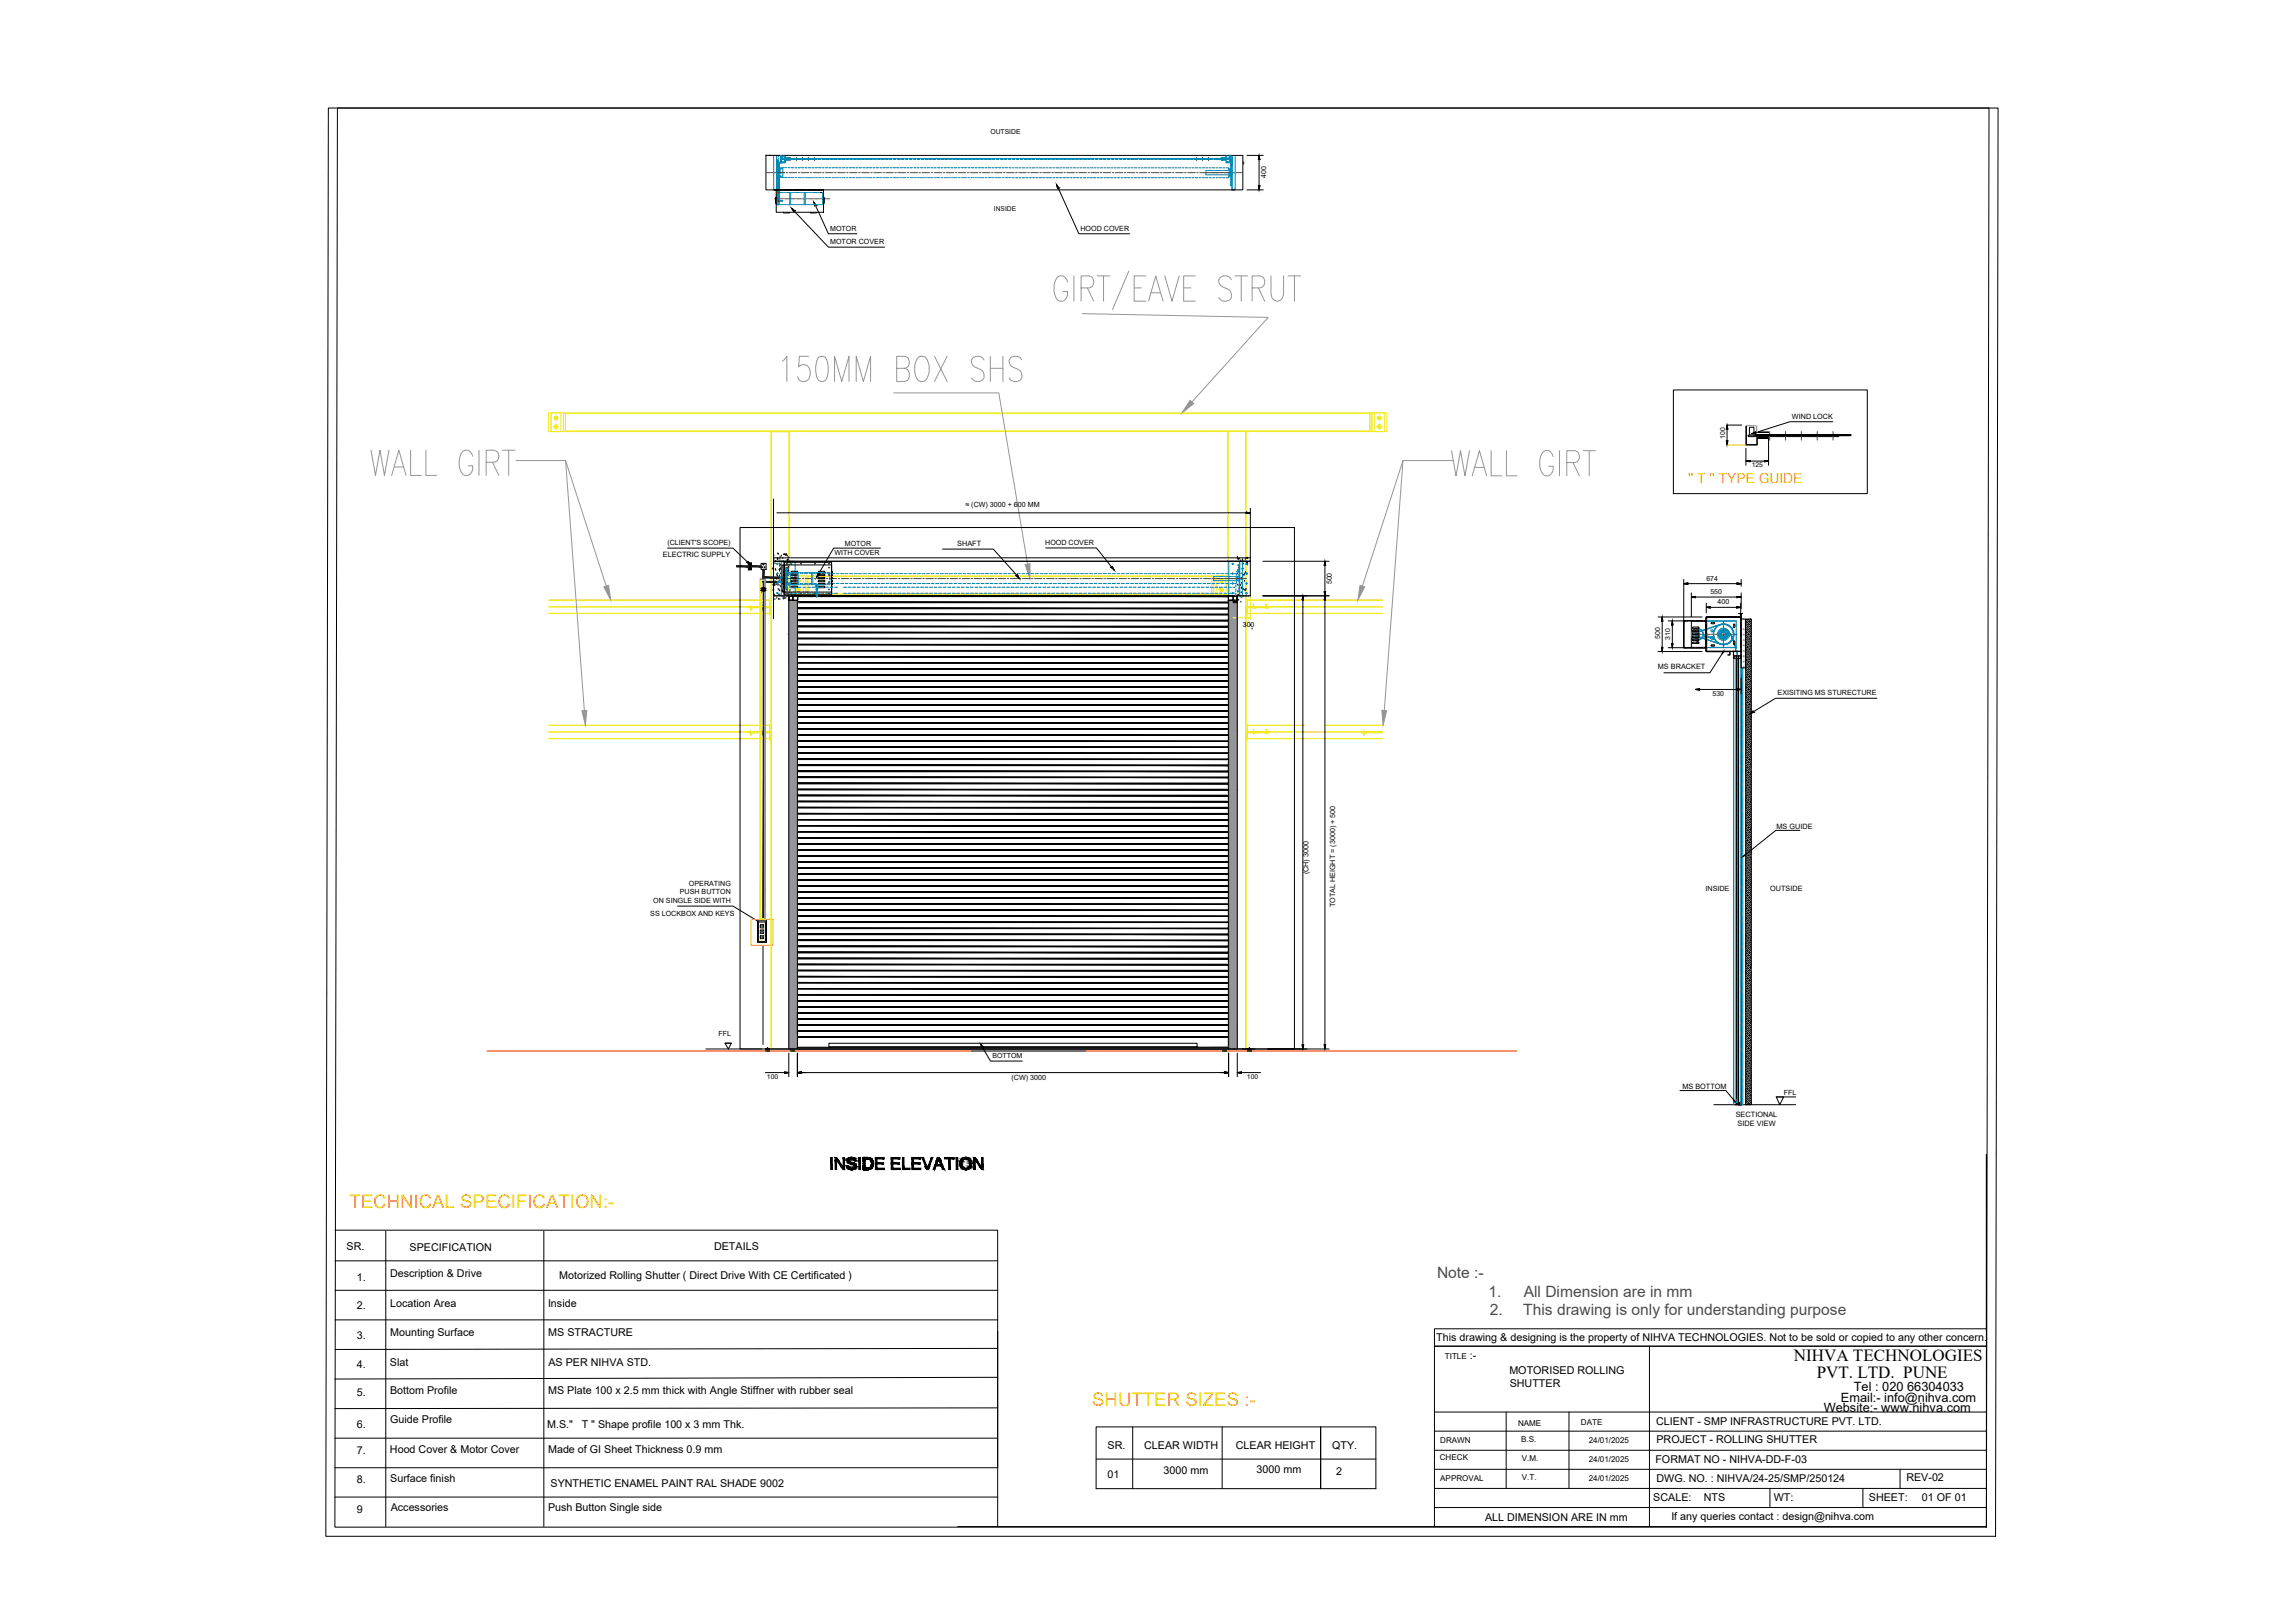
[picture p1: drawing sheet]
<svg xmlns="http://www.w3.org/2000/svg" width="1189mm" height="841mm" viewBox="0 0 1189 841" stroke-linecap="round" stroke-linejoin="round" font-family="sans-serif">
<defs><g id="words">
<g font-size="19" fill="#959595">
<text x="405" y="199">150MM BOX SHS</text>
<text x="191" y="248">WALL GIRT</text>
<text x="751" y="248">WALL GIRT</text>
</g>
<g font-size="9.7" fill="#f8991e">
<text x="181" y="626">TECHNICAL SPECIFICATION:-</text>
<text x="566" y="729">SHUTTER SIZES :-</text>
</g>
<g font-size="8.8">
<text x="930" y="705">NIHVA TECHNOLOGIES</text>
<text x="942" y="714">PVT. LTD. PUNE</text>
</g>
<g font-size="8.1" fill="#4c4c4c">
<text x="745" y="662">Note :-</text>
<text x="771" y="672">1.</text>
<text x="790" y="672">All Dimension are in mm</text>
<text x="772" y="682">2.</text>
<text x="789" y="682">This drawing is only for understanding purpose</text>
</g>
<text font-size="7.2" fill="#f8991e" x="875" y="250">'' T '' TYPE GUIDE</text>
<g font-size="6.6">
<text x="961" y="721">Tel : 020 66304033</text>
<text x="945" y="732">Website:- www.nihva.com</text>
<text x="954" y="726">Email:- info@nihva.com</text>
</g>
<g font-size="5.6">
<text x="180" y="648">SR.</text>
<text x="370" y="648">DETAILS</text>
<text x="212" y="648">SPECIFICATION</text>
<text x="185" y="664">1.</text>
<text x="202" y="662">Description &amp; Drive</text>
<text x="290" y="663">Motorized Rolling Shutter ( Direct Drive With CE Certificated )</text>
<text x="202" y="677">Location Area</text>
<text x="284" y="677">Inside</text>
<text x="185" y="678">2.</text>
<text x="185" y="694">3.</text>
<text x="202" y="693">Mounting Surface</text>
<text x="284" y="693">MS STRACTURE</text>
<text x="744" y="695">This drawing &amp; designing is the property of NIHVA TECHNOLOGIES. Not to be sold or copied to any other concern.</text>
<text x="202" y="708">Slat</text>
<text x="284" y="708">AS PER NIHVA STD.</text>
<text x="762" y="704">:-</text>
<text x="185" y="709">4.</text>
<text x="782" y="712">MOTORISED ROLLING</text>
<text x="782" y="719">SHUTTER</text>
<text x="185" y="723">5.</text>
<text x="202" y="722">Bottom Profile</text>
<text x="284" y="722">MS Plate 100 x 2.5 mm thick with Angle Stiffner with rubber seal</text>
<text x="202" y="738">Guide Profile</text>
<text x="185" y="740">6.</text>
<text x="284" y="740">M.S.&quot;</text>
<text x="301" y="740">T &quot; Shape profile 100 x 3 mm Thk.</text>
<text x="858" y="738">CLIENT - SMP INFRASTRUCTURE PVT. LTD.</text>
<text x="858" y="748">PROJECT - ROLLING SHUTTER</text>
<text x="185" y="754">7.</text>
<text x="202" y="753">Hood Cover &amp; Motor Cover</text>
<text x="284" y="753">Made of GI Sheet Thickness 0.9 mm</text>
<text x="574" y="751">SR.</text>
<text x="593" y="751">CLEAR WIDTH</text>
<text x="640" y="751">CLEAR HEIGHT</text>
<text x="690" y="751">QTY.</text>
<text x="858" y="758">FORMAT NO - NIHVA-DD-F-03</text>
<text x="202" y="768">Surface finish</text>
<text x="574" y="766">01</text>
<text x="603" y="764">3000 mm</text>
<text x="651" y="763">3000 mm</text>
<text x="692" y="764">2</text>
<text x="858" y="768">DWG. NO. : NIHVA/24-25/SMP/250124</text>
<text x="988" y="768">REV-02</text>
<text x="185" y="769">8.</text>
<text x="285" y="770">SYNTHETIC ENAMEL PAINT RAL SHADE 9002</text>
<text x="857" y="778">SCALE:</text>
<text x="883" y="778">NTS</text>
<text x="919" y="778">WT:</text>
<text x="969" y="778">SHEET:</text>
<text x="996" y="778">01 OF 01</text>
<text x="185" y="784">9</text>
<text x="203" y="783">Accessories</text>
<text x="284" y="783">Push Button Single side</text>
<text x="770" y="788">ALL DIMENSION ARE IN mm</text>
<text x="866" y="788">If any queries contact : design@nihva.com</text>
</g>
<g font-size="4.2">
<text x="749" y="704">TITLE</text>
<text x="787" y="739">NAME</text>
<text x="819" y="738">DATE</text>
<text x="746" y="748">DRAWN</text>
<text x="788" y="747">B.S.</text>
<text x="823" y="748">24/01/2025</text>
<text x="746" y="757">CHECK</text>
<text x="789" y="757">V.M.</text>
<text x="823" y="758">24/01/2025</text>
<text x="746" y="768">APPROVAL</text>
<text x="789" y="767">V.T.</text>
<text x="823" y="768">24/01/2025</text>
</g>
<g font-size="3.8">
<text x="496" y="283">SHAFT</text>
<text x="343" y="289">ELECTRIC SUPPLY</text>
<text x="859" y="347">MS BRACKET</text>
<text x="921" y="429">MS GUIDE</text>
<text x="917" y="462">OUTSIDE</text>
<text x="872" y="564">MS BOTTOM</text>
<text x="900" y="579">SECTIONAL</text>
<text x="900" y="583">SIDE VIEW</text>
</g>
<g font-size="3.7">
<text x="430" y="120">MOTOR</text>
<text x="560" y="120">HOOD COVER</text>
<text x="430" y="127">MOTOR COVER</text>
<text x="929" y="217">WIND LOCK</text>
<text x="500" y="263">≈ (CW) 3000 + 600 MM</text>
<text x="346" y="282">(CLIENT'S SCOPE)</text>
<text x="433" y="287">WITH COVER</text>
<text x="438" y="283">MOTOR</text>
<text x="542" y="282">HOOD COVER</text>
<text x="644" y="325">300</text>
<text x="921" y="360">EXISITING MS STURECTURE</text>
<text x="678" y="453" transform="rotate(-90 678 453)">(CH) 3000</text>
<text x="357" y="459">OPERATING</text>
<text x="884" y="461">INSIDE</text>
<text x="352" y="463">PUSH BUTTON</text>
<text x="339" y="468">ON SINGLE SIDE WITH</text>
<text x="692" y="470" transform="rotate(-90 692 470)">TOTAL HEIGHT = (3000) + 500</text>
<text x="337" y="475">SS LOCKBOX AND KEYS</text>
<text x="372" y="537">FFL</text>
<text x="524" y="560">(CW) 3000</text>
<text x="924" y="567">FFL</text>
</g>
<g font-size="3.6">
<text x="656" y="92" transform="rotate(-90 656 92)">400</text>
<text x="894" y="227" transform="rotate(-90 894 227)">100</text>
<text x="690" y="303" transform="rotate(-90 690 303)">500</text>
<text x="884" y="301">674</text>
<text x="886" y="308">550</text>
<text x="890" y="313">400</text>
<text x="860" y="331" transform="rotate(-90 860 331)">500</text>
<text x="866" y="332" transform="rotate(-90 866 332)">310</text>
<text x="888" y="361">530</text>
<text x="514" y="548">BOTTOM</text>
</g>
<g font-size="3.5">
<text x="513" y="70">OUTSIDE</text>
<text x="515" y="109">INSIDE</text>
<text x="908" y="242">125</text>
<text x="397" y="559">100</text>
<text x="646" y="559">100</text>
</g>
</g></defs>
<!-- layer: 0 -->
<g fill="none" stroke="#008ab8" stroke-width=".52">
<path d="M397 80v1M397 81h1M399 81h.1M400 81h2M401 98h.1M401 97v1M401 81h.1M401 82v1M401 83v3M401 86v1M401 87v1M401 88v1"/>
<path d="M401 89v2M401 92h.1M401 92v1M401 93v1M401 95h.1M401 95v2M402 98h.1M402 98h1M402 81h.1M402 82v1M402 83v3M402 86v1"/>
<path d="M402 87v1M402 88v1M402 89v2M402 92h.1M402 92v1M402 93v1M402 95h.1M402 95v2M402 97v1M403 83h.1M403 82v17M403 99v1"/>
<path d="M403 100h.1M403 83v2M403 85v1M403 92v2M403 96v1M403 100v1M403 87h3v2M403 87h.1M403 90h.1M403 89h.1M403 91h.1M403 98h.1"/>
<path d="M403 99h.1M403 97h.1M403 96h.1M403 95h.1M403 94h.1M403 93h.1M403 92h.1M403 88h.1M403 86h.1M403 85h.1M403 84h.1M403 95v1"/>
<path d="M403 88v3M403 86v2M403 94v1M403 98v1M403 86v1M403 88v1M403 89v2M404 87h.1M404 95v1M404 88v2M404 89h.1M404 91h.1"/>
<path d="M404 98h.1M404 100h1M404 99h.1M404 97h.1M404 96h.1M404 95h.1M404 94h.1M404 94v1M404 93h.1M404 92h.1M404 90h.1M404 88h.1"/>
<path d="M404 86v2M404 86h.1M404 85h.1M404 85v1M404 82v2M404 84v1M404 92v1M404 93v1M404 96v1M404 98v1M404 99v5M404 81h.1"/>
<path d="M405 84h1zM405 85v-4v4M405 84h.1M405 91v1h1M405 89v1M405 81h.1M405 81h-2M405 84h1M405 81h1M405 81v3M406 84h.1M406 81v1"/>
<path d="M406 100h.1M406 82v1M406 82h1zM406 90v2h-3M406 89v1M406 83h1M406 82h1M406 81h.1M406 87h-1v1M406 81h1M407 84h.1M407 84h-1"/>
<path d="M407 87h1M407 92h1M407 100h1M407 81v1h2M407 83h.1M407 82h.1M407 81h1M407 83v1h-1M407 82h2zM408 82h-1v-1v1h1M408 83h.1M408 82h.1"/>
<path d="M408 82h1M408 100h.1M408 81h.1M408 83h2M408 82h2M408 87h2M408 92h2M408 100h1M409 83h-2v1M409 83h-1M409 100h1M409 100v1"/>
<path d="M410 82h1zM410 100v1M410 87h1M410 92h1M410 100h1M411 83h.1M411 82h.1M411 83h2M411 82h2M411 100h1M412 82h1zM412 87h1"/>
<path d="M412 92h1M412 100h.1M413 100h.1M413 83h1M413 82h1M414 82h1zM414 87h1M414 92h1M414 100h.1M414 100h1M415 83h1M415 82h1"/>
<path d="M415 100h1M415 87h2M415 92h2M416 82h1zM416 100h.1M416 83h3M416 82h3M417 100h.1M417 100v1M417 87h1M417 92h1M417 100h1"/>
<path d="M418 82h1zM418 100h1M419 83h.1M419 82h.1M419 87h1M419 92h1M419 83h1M419 82h1M420 100h.1M420 82h1zM420 83h3M420 82h3"/>
<path d="M420 100h2M421 87h1M421 92h1M422 82h1zM422 87h2M422 92h2M422 100h1M423 82v1M424 100h1M424 82h1zM424 87h1M424 92h1"/>
<path d="M425 100h.1M425 100h1M426 82h1zM426 87h1M426 92h1M426 100h.1M428 87h1M428 92h1M428 82h1zM429 87h2M429 92h2M430 82h1z"/>
<path d="M431 87h1M431 92h1M432 82h1zM433 87h1M433 92h1M434 82h2zM435 87h1M435 92h1M436 82h2zM437 87h1M437 92h1M438 82h2z"/>
<path d="M438 87h1M438 92h1M440 87h1M440 92h1M440 82h2zM442 87h1M442 92h1M442 82h2zM444 87h1M444 92h1M444 82h2zM445 87h1"/>
<path d="M445 92h1M446 82h2zM447 87h1M447 92h1M449 82h1zM449 87h1M449 92h1M451 82h1zM451 87h1M451 92h1M452 87h2M452 92h2"/>
<path d="M453 82h1zM454 87h1M454 92h1M455 82h1zM456 87h1M456 92h1M457 82h1zM458 87h1M458 92h1M459 82h1zM459 87h2M459 92h2"/>
<path d="M461 82h1zM461 87h1M461 92h1M463 82h1zM463 87h1M463 92h1M465 87h1M465 92h1M465 82h1zM466 87h2M466 92h2M467 82h1z"/>
<path d="M468 87h1M468 92h1M469 82h1zM470 87h1M470 92h1M471 82h2zM472 87h1M472 92h1M473 82h2zM474 87h1M474 92h1M475 82h2z"/>
<path d="M475 87h1M475 92h1M477 87h1M477 92h1M477 82h2zM479 87h1M479 92h1M479 82h2zM481 87h1M481 92h1M481 82h2zM482 87h1"/>
<path d="M482 92h1M483 82h2zM484 87h1M484 92h1M486 82h1zM486 87h1M486 92h1M488 82h1zM488 87h1M488 92h1M489 87h2M489 92h2"/>
<path d="M490 82h1zM491 87h1M491 92h1M492 82h1zM493 87h1M493 92h1M494 82h1zM495 87h1M495 92h1M496 82h1zM496 87h2M496 92h2"/>
<path d="M498 82h1zM498 87h1M498 92h1M500 82h1zM500 87h1M500 92h1M502 87h1M502 92h1M502 82h1zM503 87h2M503 92h2M504 82h1z"/>
<path d="M505 87h1M505 92h1M506 82h1zM507 87h1M507 92h1M508 82h1zM509 87h1M509 92h1M510 82h2zM510 87h2M510 92h2M512 82h2z"/>
<path d="M512 87h1M512 92h1M514 87h1M514 92h1M514 82h2zM516 87h1M516 92h1M516 82h2zM517 87h2M517 92h2M518 82h2zM519 87h1"/>
<path d="M519 92h1M520 82h2zM521 87h1M521 92h1M522 82h2zM523 87h1M523 92h1M524 82h2zM524 87h2M524 92h2M526 87h1M526 92h1"/>
<path d="M527 82h1zM528 87h1M528 92h1M529 82h1zM530 87h1M530 92h1M531 82h1zM532 87h1M532 92h1M533 82h1zM533 87h1M533 92h1"/>
<path d="M535 82h1zM535 87h1M535 92h1M537 82h1zM537 87h1M537 92h1M539 87h1M539 92h1M539 82h1zM540 87h2M540 92h2M541 82h1z"/>
<path d="M542 87h1M542 92h1M543 82h1zM544 87h1M544 92h1M545 82h1zM546 87h1M546 92h1M547 82h1zM547 87h2M547 92h2M549 82h1z"/>
<path d="M549 87h1M549 92h1M551 87h1M551 92h1M551 82h2zM553 87h1M553 92h1M553 82h2zM554 87h2M554 92h2M555 82h2zM556 87h1"/>
<path d="M556 92h1M557 82h2zM558 87h1M558 92h1M559 82h2zM560 87h1M560 92h1M561 82h2zM561 87h2M561 92h2M563 87h1M563 92h1"/>
<path d="M563 82h2zM565 87h1M565 92h1M566 82h1zM567 87h1M567 92h1M568 82h1zM568 87h2M568 92h2M570 82h1zM570 87h1M570 92h1"/>
<path d="M572 82h1zM572 87h1M572 92h1M574 82h1zM574 87h1M574 92h1M576 87h1M576 92h1M576 82h1zM577 87h2M577 92h2M578 82h1z"/>
<path d="M579 87h1M579 92h1M580 82h1zM581 87h1M581 92h1M582 82h1zM583 87h1M583 92h1M584 82h1zM584 87h1M584 92h1M586 82h1z"/>
<path d="M586 87h1M586 92h1M588 87h1M588 92h1M588 82h2zM590 87h1M590 92h1M590 82h2zM591 87h2M591 92h2M592 82h2zM593 87h1"/>
<path d="M593 92h1M594 82h2zM595 87h1M595 92h1M596 82h2zM597 87h1M597 92h1M598 82h2zM598 87h2M598 92h2M600 87h1M600 92h1"/>
<path d="M600 82h2zM602 87h1M602 92h1M603 82h1zM604 87h1M604 92h1M605 82h1zM605 87h2M605 92h2M607 82h1zM607 87h1M607 92h1"/>
<path d="M609 82h1zM609 87h1M609 92h1M611 82h1zM611 87h1M611 92h1M613 87h1M613 92h1M613 82h1zM614 87h1M614 92h1M615 82h1z"/>
<path d="M616 87h1M616 92h1M617 82h1zM618 87h1M618 92h1M619 82h1zM619 83h3M620 87h1M620 92h1M621 82h1zM621 87h1M621 92h1"/>
<path d="M622 82h-3v1M622 83h.1M622 82h.1M622 83h5M622 82h5M623 82h1zM623 87h1M623 92h1M625 87h1M625 92h1M625 89v1M625 90v1h1"/>
<path d="M625 82h1zM626 88l-1 1M626 91h.1M626 88h.1M627 87h1M627 92h1M627 91h4M627 88h4M627 83h.1M627 82h.1M627 82h1zM628 83h1"/>
<path d="M628 82h1M628 87h2M628 92h2M629 82h2zM629 83h1M629 82h1M630 83h.1M630 82h.1M630 87h1M630 92h1M631 83h1M631 82h1"/>
<path d="M631 82h2zM631 91h1M631 88h1M632 87h1M632 92h1M632 91h.1M632 88h.1M632 83h1M632 82h1M632 91h3M632 88h3M633 83h1"/>
<path d="M633 82h1M633 83h2l1 1M633 83h.1M633 82h2zM634 87h1M634 92h1M634 82h.1M634 83h.1M634 83h1M634 82h1M635 82v-1v1M635 91h.1"/>
<path d="M635 88h.1M635 83h1M635 82h1zM635 87h2v1M635 81v1h-2M635 91h1M635 88h1M635 84h.1M636 84h.1M635 84h1M635 81v1M636 84h-1"/>
<path d="M636 84h2zM636 84h1M636 81l-1 1M636 83h.1M636 82h.1M636 82v1M637 91h.1M637 88h.1M637 81v1M637 84h-1M637 89v1M637 91v1h-2"/>
<path d="M637 84h.1M637 81v3M637 91h1M637 88h1M637 84l1-4v4M637 90h1M637 90v2h1M637 89h1M638 84h.1M638 86h.1M638 88h-1h1M638 95v1"/>
<path d="M638 89v2M638 83v3M638 86v1M638 87v1M638 88v1M638 92h.1M638 92v1M638 93v1M638 95h.1M638 91h.1M638 88h.1M638 87v2"/>
<path d="M638 89v1M638 90v2M638 91h-1M638 83h.1M638 87h-1v2M638 90h.1M638 87h.1M638 89h.1M638 87v1v-1M638 89v-1v1M638 89v2v-2M638 81h.1"/>
<path d="M638 82v1M638 95v2M638 97v1h2v-1M639 85l-1 1M639 81v5M639 86v1M639 87v1M639 88v1M639 89v2M639 92h.1M639 92v1M639 93v1"/>
<path d="M639 95h.1M639 95v2M639 97v1M639 98h1M640 81h.1M640 82v1M640 83v3M640 86v1M640 87v1M640 88v1M640 89v2M640 92h.1"/>
<path d="M640 92v1M640 93v1M640 95h.1M640 95v2M403 106h.1M403 101v1M403 102v1M403 103h.1M403 103v1M403 105h.1M403 105v1M403 104h1"/>
<path d="M403 102h.1M403 101h.1M403 104h.1M404 103v1M404 102h.1M404 101h.1M404 100h.1M404 103h.1M404 106h.1M404 104v1M404 104h.1M404 106h1"/>
<path d="M404 104h1M405 104h1h-1M406 106h.1M407 106h1M408 106h.1M408 106h1M409 106h1M409 101h.1M409 102v1M409 103h.1M409 103v1M409 104v2"/>
<path d="M410 101h.1M410 102v1M410 103h.1M410 103v1M410 104v2M410 106h1M411 106h1M412 106h.1M413 106h.1M414 106h.1M414 106h1M415 106h1"/>
<path d="M416 106h.1M417 106h.1M417 101h.1M417 102v1M417 103h.1M417 103v1M417 104v2M417 106h1M418 106h1M420 106h.1M420 106h2M422 106h1"/>
<path d="M424 106h1M425 106h.1M425 106h1M426 106h.1M426 100v1M426 101h.1M426 102v1M426 103h.1M426 103v1M426 104v1M401 291v2M401 293v1"/>
<path d="M401 294v1M401 296h.1M401 296v5M401 291h.1M401 291h1M402 291h3M403 292h.1M403 297h.1M403 292v1M403 292h-1M403 297h-1M403 299l1 1z"/>
<path d="M404 299l1 1h-1zM404 299h1v1zM405 291v2M405 293v1M405 294v1M405 296h.1M405 296v5M405 291h1M405 299l1 1zM406 291h1M406 299v1M406 291v2"/>
<path d="M406 293v1M406 294v1M406 296h.1M406 296v5M407 293v1M407 291h1M407 291v16M407 295v-1h1v1M407 296h1M407 296v5M407 297h1M407 298h1"/>
<path d="M407 298h3v1M407 299h1M407 295h1M408 291h.1M408 296v8M408 299v2M408 291h3M409 297h.1M409 297h-1v1M410 299h.1M410 299v2M410 292h.1"/>
<path d="M410 297h1M410 297h.1M410 292v1M410 297v1M411 297h1M411 291h1M412 291h.1M412 291v2M412 293v1M412 294v1M412 296h.1M412 296v5"/>
<path d="M412 297h1M413 298h.1M413 299v1M414 297h-2M414 298h.1M414 299v1M414 297h-1M415 297h.1M415 297h1M416 297h.1M417 297h1M418 297h1"/>
<path d="M419 297h2M419 297h1M420 297h1M421 297h.1M421 298h.1M421 299v1M422 297h.1M422 297h1M423 297h.1M424 297h1M425 297h1M426 297h1"/>
<path d="M426 297h2M427 297h1M429 297h.1M430 297h-1M430 298h.1M430 299v1M431 297h2M433 297h2M436 297h1M438 297h2M440 297h2M443 297h1"/>
<path d="M445 297h2M447 297h2M450 297h1M452 297h2M454 297h2M457 297h1M459 297h2M461 297h2M464 297h1M466 297h2M468 297h2M471 297h1"/>
<path d="M473 297h2M476 297h1M478 297h1M480 297h2M483 297h1M485 297h1M487 297h2M490 297h1M492 297h2M494 297h2M497 297h1M499 297h2"/>
<path d="M501 297h2M504 297h1M506 297h2M508 297h2M511 297h1M513 297h2M515 297h2M518 297h1M520 297h2M522 297h2M525 297h1M527 297h2"/>
<path d="M530 297h1M532 297h1M534 297h2M537 297h1M539 297h1M541 297h2M544 297h1M546 297h1M548 297h2M551 297h1M553 297h2M555 297h2"/>
<path d="M558 297h1M560 297h2M562 297h2M565 297h1M567 297h2M569 297h2M572 297h1M574 297h2M576 297h2M579 297h1M581 297h2M583 297h2"/>
<path d="M586 297h1M588 297h2M591 297h1M593 297h1M595 297h2M598 297h1M600 297h2M602 297h2M605 297h1M607 297h1M609 297h2M612 297h1"/>
<path d="M614 297h2M616 297h2M619 297h1M621 297h2M623 297h2M626 297h1M628 297h2M629 299v2M629 299h.1M629 299h1M630 299h.1M630 297h2"/>
<path d="M630 299h1M632 299h.1M632 299h1M633 297h1M633 299h1M634 299h1M635 297h2M635 299h1M636 299h1M637 291v2M637 293v1M637 294v1"/>
<path d="M637 296h.1M637 296v5M637 291h.1M637 291h1M637 297h2M638 299h.1M638 291h.1M638 299h1M638 291h3M638 292h1M639 292h.1M639 297v1"/>
<path d="M639 297h.1M639 292v1M639 299h1M640 297h1v1M640 299h1M641 299v2v-2h1M641 296h1M641 291h3M641 299h1M641 296h.1M642 295h.1M642 296h.1"/>
<path d="M642 295h-1M642 299h.1M642 297h.1M642 297v2M642 300h.1M642 298h.1M642 294h.1M642 291h.1M642 293v1M642 291v16M642 294v2M642 291h2"/>
<path d="M643 291h-1M644 291h.1M644 291v2M644 293v1M644 294v1M644 296h.1M644 296v5M644 291h2M646 292h.1M646 297v1M646 297h.1M646 292v1"/>
<path d="M401 308v1M401 301h.1M401 301v1M401 302v2M401 304v2M401 306v1M401 307v1M401 308h.1M401 309h1M403 307h.1M403 302h.1M403 302v1"/>
<path d="M403 307v1M403 307h-1M403 302h-1M403 308h.1M403 303h.1M403 301l1 1zM404 301l1 1zM405 308v1h-3M405 301h.1M405 301v1M405 302v2M405 304v2"/>
<path d="M405 306v1M405 307v1M405 308h.1M405 309h1M405 301l1 1zM405 309h2M406 301v1M406 301h.1M406 302v2M406 304v2M406 306v1M406 307v1"/>
<path d="M406 308h.1M407 309h1M407 307v1M407 308v1M407 306v1M407 301v1M407 304v2M407 302h1v1M407 305h1M407 302h1M407 300h1M407 303h1"/>
<path d="M407 304h1M408 309h.1M408 301h-1h1M408 304v1h-1M408 301v1h1M408 309h3M409 303v1M409 305v2M409 304h2M410 302h-3v2M410 301h.1M410 302h1"/>
<path d="M410 303h1M410 307h.1M410 302h.1M410 307v1M410 308h.1M410 303h.1M410 302v1M411 307h-2v2M411 303h1M411 309h1M411 307h2M411 304h2"/>
<path d="M412 301h.1M412 301v1M412 302v2M412 304v2M412 306v1M412 307v1M412 308v1M412 303h1M412 302h2v1M413 302v1h1M413 300v1M413 301v1"/>
<path d="M414 307h1M414 300v1M414 301v1M414 304h1M415 303h.1M415 302h1M416 303h.1M416 307h2M416 304h2M417 303h1M417 302h1M418 303h1"/>
<path d="M418 307h2M418 304h2M419 302h2M419 303h1M421 300v1M421 301v1M421 302v1M421 307h1M421 304h1M421 302v1h-1M422 303h.1M422 302h1"/>
<path d="M423 303h.1M423 303h1v1h-1zM423 308v1l1-1M423 307v1M423 308h.1M423 306h.1M423 307h.1M423 304v-1v1M423 309h.1M423 307h1M423 305v1M423 307l1 1"/>
<path d="M423 307h2M423 304v1M423 303v1M424 305h-1v1M424 303h1M424 302h1M425 304h-2v1M425 303h1M425 307h2M425 304h2M426 303h1M426 302h2"/>
<path d="M427 303h1M428 307h1M428 304h1M429 303h.1M429 302h1v1M430 307h2M430 304h2M430 300v1M430 301v1M431 302h2M433 307h1M433 304h1"/>
<path d="M433 302h2M436 302h1M437 307h2M437 304h2M438 302h2M439 307h2M439 304h2M440 302h2M442 307h1M442 304h1M443 302h1M444 307h2"/>
<path d="M444 304h2M445 302h2M447 307h1M447 304h1M447 302h2M449 307h1M449 304h1M450 302h1M451 307h2M451 304h2M452 302h2M454 307h1"/>
<path d="M454 304h1M454 302h2M456 307h1M456 304h1M457 302h1M458 307h2M458 304h2M459 302h2M461 307h1M461 304h1M461 302h2M463 307h2"/>
<path d="M463 304h2M464 302h1M465 307h2M465 304h2M466 302h2M468 307h1M468 304h1M468 302h2M470 307h2M470 304h2M471 302h1M472 307h2"/>
<path d="M472 304h2M473 302h2M475 307h1M475 304h1M476 302h1M477 307h2M477 304h2M478 302h1M479 307h2M479 304h2M480 302h2M482 307h1"/>
<path d="M482 304h1M483 302h1M484 307h2M484 304h2M485 302h1M486 307h2M486 304h2M487 302h2M489 307h1M489 304h1M490 302h1M491 307h2"/>
<path d="M491 304h2M492 302h2M494 307h1M494 304h1M494 302h2M496 307h1M496 304h1M497 302h1M498 307h2M498 304h2M499 302h2M501 307h1"/>
<path d="M501 304h1M501 302h2M503 307h1M503 304h1M504 302h1M505 307h2M505 304h2M506 302h2M508 307h1M508 304h1M508 302h2M510 307h1"/>
<path d="M510 304h1M511 302h1M512 307h2M512 304h2M513 302h2M515 307h1M515 304h1M515 302h2M517 307h2M517 304h2M518 302h1M519 307h2"/>
<path d="M519 304h2M520 302h2M522 307h1M522 304h1M522 302h2M524 307h2M524 304h2M525 302h1M526 307h2M526 304h2M527 302h2M529 307h1"/>
<path d="M529 304h1M530 302h1M531 307h2M531 304h2M532 302h1M533 307h2M533 304h2M534 302h2M536 307h1M536 304h1M537 302h1M538 307h2"/>
<path d="M538 304h2M539 302h1M540 307h2M540 304h2M541 302h2M543 307h1M543 304h1M544 302h1M545 307h2M545 304h2M546 302h1M547 307h2"/>
<path d="M547 304h2M548 302h2M550 307h1M550 304h1M551 302h1M552 307h2M552 304h2M553 302h2M554 307h2M554 304h2M555 302h2M557 307h1"/>
<path d="M557 304h1M558 302h1M559 307h2M559 304h2M560 302h2M561 307h2M561 304h2M562 302h2M564 307h1M564 304h1M565 302h1M566 307h2"/>
<path d="M566 304h2M567 302h2M569 307h1M569 304h1M569 302h2M571 307h2M571 304h2M572 302h1M573 307h2M573 304h2M574 302h2M576 307h1"/>
<path d="M576 304h1M576 302h2M578 307h1M578 304h1M579 302h1M580 307h2M580 304h2M581 302h2M583 307h1M583 304h1M583 302h2M585 307h2"/>
<path d="M585 304h2M586 302h1M587 307h2M587 304h2M588 302h2M590 307h1M590 304h1M591 302h1M592 307h2M592 304h2M593 302h1M594 307h2"/>
<path d="M594 304h2M595 302h2M597 307h1M597 304h1M598 302h1M599 307h2M599 304h2M600 302h2M601 307h2M601 304h2M602 302h2M604 307h1"/>
<path d="M604 304h1M605 302h1M606 307h2M606 304h2M607 302h1M608 307h2M608 304h2M609 302h2M611 307h1M611 304h1M612 302h1M613 307h2"/>
<path d="M613 304h2M614 302h2M616 307h1M616 304h1M616 302h2M618 307h1M618 304h1M619 302h1M620 307h2M620 304h2M621 302h2M622 307h2"/>
<path d="M622 304h2M623 302h2M625 307h1M625 304h1M626 302h1M627 307h2M627 304h2M628 302h2M629 301h1M630 307h1M630 304h1M630 301h.1"/>
<path d="M630 302h2M630 301h1M632 301h.1M632 307h1M632 304h1M632 301h1M633 302h1M633 301h1M634 301h1M634 307h2M634 304h2M635 302h2"/>
<path d="M635 301h1M636 301h1M637 307h1M637 304h1M637 301h.1M637 301v1M637 302v2M637 304v2M637 306v1M637 307v1M637 308v1h1M637 302h2"/>
<path d="M638 301h.1M638 309h.1M638 301h1M638 309h3M638 307h2M639 302v1M639 308h.1M639 303h.1M639 307h.1M639 307v1M639 302h.1M639 304h1"/>
<path d="M639 301h1M640 301h1M640 303v1M640 305v2M640 307v2M641 301v1h-1M641 309h3M641 301h1M642 301h-1M642 306v1v-1M642 301v1M642 302h.1"/>
<path d="M642 302v3M642 305v1M642 301h.1M642 303h.1M642 300v1M642 307v1M642 308v1M642 309h.1M642 309h2M644 308v1M644 301h.1M644 301v1"/>
<path d="M644 302v2M644 304v2M644 306v1M644 307v1M644 308h.1M644 309h2M646 308h.1M646 303h.1M646 307h.1M646 307v1M646 302h.1M646 302v1"/>
<path d="M877 329h.1M877 328h.1M877 329v1M877 330h.1M877 328v1M877 330v1M877 330l1 1M877 327h.1M877 331h1M878 327h.1M878 330h-1M878 331h.1"/>
<path d="M878 326h-1M878 327l-1 1M878 331h1M878 327v1M878 331l1 1M878 326v1M878 330h.1M878 326h.1M879 330h.1M879 326h.1M879 326h-1M879 331h.1"/>
<path d="M879 328v1M879 329h.1M879 332h.1M879 328h1l1 1-2 1v-1zM879 330h1M879 329l1 1M879 332h1M879 333h1M879 327v1M879 329h1M879 326h1M879 327h.1"/>
<path d="M880 330v1M880 327h.1M880 328h-1M880 328v1zM880 332v1M880 332h.1M880 326h.1M880 331h-1M880 327h-1M880 328h.1M880 330h.1M880 326h1"/>
<path d="M880 333h.1M880 328v1M880 331h.1M880 329h.1M880 330h1M881 330h.1M881 326h.1M881 327h-1M881 327l-1 1M881 331h-1M881 332h.1M881 330l1 1"/>
<path d="M881 326v1M881 327h.1M881 326h1M881 331h.1M882 330h.1M882 327h.1M882 326v1M882 330l-1 1M882 327v1M882 331h1M882 328h.1M882 329v1"/>
<path d="M882 327h-1M882 329h.1M882 328v1M882 327l1 1M882 331h.1M883 330h-1M883 331h.1M883 328h.1M883 329v1M883 328v1M883 329h.1M883 326v1"/>
<path d="M883 327h.1M883 330h.1M883 331h1M883 330h1M883 326h.1M884 326l-1 1M884 329h-1M884 330h.1M884 329h.1M884 331h1M884 326h.1M884 329h1"/>
<path d="M884 336h1M884 335h1M884 322h1M884 331l1 1M885 326h-1M885 330h.1M885 336h.1M885 335h.1M885 322h.1M885 331h.1M885 332h1M885 326h.1"/>
<path d="M885 330h1M885 336h3M885 335h3M885 322h3M886 325l-1 1M886 330v1M886 330h1M886 332h.1M886 325h.1M886 331h1M886 326h-1M887 332h.1"/>
<path d="M887 327h.1M887 330v1M887 330h1M887 325h-1M887 326v1M887 330h.1M887 331h1M887 325h.1M887 326h.1M887 331h.1M887 332l1 1M888 327h.1"/>
<path d="M888 327h-1M888 332h.1M888 330v1M888 336h1M888 335h1M888 322h1M888 333h.1M888 325h.1M888 333h1M889 325h-1M889 333h.1M889 324h.1"/>
<path d="M889 325h.1M889 325h1v-1h1h1v-1h1l2 1h2v1h1v1v1l1 2h-1v1v1v1h-1v1l-3 1h-3l-1-1v-1h-1v-1h-1l1-1-1-1v-2zM889 333h1M889 336h1M889 335h1M889 322h1M890 324h-1M890 333h.1M890 329h.1M890 328h.1M890 329v1M890 330h.1"/>
<path d="M890 333h1M891 330v1M891 334h.1M891 329h.1M891 329v1M891 336h2M891 335h2M891 322h2M891 324h-1h1M891 328h.1M891 327h-1M891 331h.1"/>
<path d="M891 330h.1M891 333v1M891 328v1M891 334h1M891 324h.1M891 331h1M891 327v1M891 330h1M892 331h.1M892 324h-1M892 329h.1M892 330v1"/>
<path d="M892 323l-1 1M892 326h-1M892 334h.1M892 331v1M892 328h.1M892 329v1M892 327h-1M892 326v1M892 330l1 1M892 327h.1M892 324h.1M892 330h1"/>
<path d="M892 328v1M892 326h.1M892 323h.1M892 332h1M892 334h1M893 328h-1M893 329v1M893 323h1M893 331h1M893 331h.1M893 330h.1M893 327v1"/>
<path d="M893 326l1 1M893 328h1M893 323l-1 1M893 326h.1M893 323h.1M893 334h.1M893 332h.1M893 336h.1M893 335h.1M893 322h.1M893 326l-1 1M893 327h.1"/>
<path d="M893 326h-1M894 327h.1M894 326h.1M894 330h-1M894 336h2M894 335h2M894 322h2M894 334h.1M894 323h.1M894 330h.1M894 327v1M894 327l-1 1h1"/>
<path d="M894 328h.1M894 332h.1M894 331h-1M894 328v1M894 324h.1M894 329h.1M894 327l1 1M894 326h1M894 326h1zM894 331h.1M894 323h1M894 327h1"/>
<path d="M895 328h.1M895 334h-1M895 327h.1M895 330h.1M895 324h.1M895 331h.1M895 326h.1M895 329h.1M895 329l-1 1M895 326v1M895 323v1M895 327v1"/>
<path d="M895 334h.1M895 326l1 1M895 324h1M895 328v1M896 328h.1M896 327v1M896 330h-1M896 327h.1M896 334h-1M896 333h-1M896 328v1M896 329h.1"/>
<path d="M896 324h.1M896 328l1 1zM896 336h.1M896 335h.1M896 322h.1M896 330v1M896 333h.1M896 324l1 1M896 329v1M897 329h.1M897 336h.1M897 335h.1"/>
<path d="M897 322h.1M897 333h-1M897 325h.1M897 333h.1M897 332v1M897 325v1M897 336h2M897 335h2M897 322h2M897 331l1 1zM897 329l1 1M897 325h1"/>
<path d="M897 332h.1M897 326h1M898 330h.1M898 330l-1 1M898 330v1M898 331v1zM898 326h.1M898 332h.1M898 326v1M898 331l-1 1M898 327v1M898 331h.1"/>
<path d="M898 332h1zM898 327h.1M898 328h.1M898 328v1M898 327h1M899 340h.1M899 334h.1M899 332v1M899 329v1M899 328h.1M899 333h.1M899 328v1"/>
<path d="M899 329h.1M899 333v1M899 334v1zM899 335h1M899 322h1M899 335h.1M899 337l1 1zM899 335h1zM899 337h.1M900 338h.1M900 335h.1M900 336h-1"/>
<path d="M900 336l-1 1M900 335v1M900 336h.1M900 334v2h-1M900 322v1M900 323v2M900 325v1M900 326h.1M900 326v1M900 328h.1M900 328v3M900 331h.1"/>
<path d="M900 332v1M900 333h.1M900 333v1M900 340v1M900 339v1M900 338v1zM900 339h.1M902 340h.1M899 340v3M899 343h.1M899 343v2M899 346h.1"/>
<path d="M899 346v1M899 347v1M899 349h.1M899 349v2M899 351h.1M899 352h.1M899 352v2M899 355h.1M899 355v2M899 357v1M899 359v1M899 360h.1"/>
<path d="M900 360h1zM900 359v1zM900 356v1zM900 350v1zM900 353v1zM900 346l1 1zM900 357h.1M900 351h.1M900 343v1zM900 348h.1M900 344h.1M900 350v1"/>
<path d="M900 341h.1M900 359h.1M900 356h.1M900 350h.1M900 353h.1M900 354h.1M900 346h.1M900 343h.1M900 344h1M900 357h1M900 354h1M900 348h1"/>
<path d="M900 351h1M900 341h1M901 344v1zM901 357v2M901 359h.1M901 349v1M901 348v1M901 351h.1M901 351v1M901 341h-1M901 341h.1M901 348h.1"/>
<path d="M901 353h-1M901 342l-1 1M901 344h.1M901 355h.1M901 355v1M901 356h.1M901 342h.1M901 345h.1M901 352h.1M901 352v1M902 340v3M902 343h.1"/>
<path d="M902 343v2M902 346h.1M902 346v1M902 347v1M902 349h.1M902 349v2M902 351h.1M902 352h.1M902 352v2M902 355h.1M902 355v2M902 357v1"/>
<path d="M902 359v1M902 360h.1M902 347h.1M903 346l-1 1M903 346h.1M903 346v1M903 347h.1M903 347v1M903 348v1M903 350v2M903 352h.1M903 353h.1"/>
<path d="M903 353v2M903 356v2M903 359h.1M903 360v1M899 360v3M899 363h.1M899 363v1M899 364v1M899 366h.1M899 366v2M899 369h.1M899 369v1"/>
<path d="M899 370v1M899 372h.1M899 372v2M899 374h.1M899 374v1M899 376v1M899 377h.1M899 377v1M899 378v1M899 379h.1M899 380h.1M900 375l1 1z"/>
<path d="M900 372l1 1zM900 369v1zM900 363h1zM900 366h.1M900 379h.1M900 369v1M900 378v1zM900 362l1 1zM900 363h.1M900 360v1M900 376h.1M900 370h.1"/>
<path d="M900 366v1M900 372v1zM900 362h.1M900 373h.1M900 372h.1M900 369h.1M900 378h.1M900 363v1M900 379h1M900 373h1M900 370h1M900 367h1"/>
<path d="M900 376l1 1M900 363l1 1M900 360l1 1M900 367h.1M900 375h.1M900 365h.1M901 379v1M901 373v1zM901 370h.1M901 378h.1M901 364v1M901 361h.1"/>
<path d="M901 371l-1 1M901 364h.1M901 362h-1M901 367h.1M901 373h.1M901 380h.1M901 374h.1M901 377h.1M901 368h.1M901 367v1M901 371h.1M901 377v1"/>
<path d="M901 362h.1M902 360v3M902 363h.1M902 363v1M902 364v1M902 366h.1M902 366v2M902 369h.1M902 369v1M902 370v1M902 372h.1M902 372v2"/>
<path d="M902 374h.1M902 374v1M902 376v1M902 377h.1M902 377v1M902 378v1M902 379h.1M902 380h.1M903 361h.1M903 361v3M903 364h.1M903 364v1"/>
<path d="M903 365v1M903 366h.1M903 367v2M903 370h.1M903 370v1M903 371v1M903 372h.1M903 373v2M903 375h.1M903 376h.1M903 377v1M903 378h.1"/>
<path d="M903 378v4M899 380v1M899 381h.1M899 381v1M899 382h.1M899 383v1M899 384v1M899 385h.1M899 386h.1M899 386v1M899 387v1M899 389v2"/>
<path d="M899 391h.1M899 391v1M899 393v1M899 394h.1M899 394v3M899 397h.1M899 397v2M899 399h.1M899 400h.1M900 394l1 1zM900 388h1zM900 384v1z"/>
<path d="M900 381v1zM900 398h.1M900 392h.1M900 394v1zM900 391v1zM900 385h.1M900 387v1zM900 397v1M900 382h.1M900 395h.1M900 388h.1M900 400h.1"/>
<path d="M900 397h.1M900 394h.1M900 389h.1M900 390v1M900 385v1M900 387h.1M900 381h.1M900 398h1M900 395h1M900 392h1M900 389h1M900 385l1 1"/>
<path d="M900 382h1M900 384h.1M900 390h.1M901 398v1M901 395h.1M901 389h.1M901 387h.1M901 386h.1M901 383h.1M901 386v1M901 398h.1M901 400h-1"/>
<path d="M901 390h-1M901 381h-1M901 395v1M901 392h.1M901 384h.1M901 396h.1M901 393h.1M901 399v1M901 399h.1M901 390h.1M901 380v1M902 380v1"/>
<path d="M902 381h.1M902 381v1M902 382h.1M902 383v1M902 384v1M902 385h.1M902 386h.1M902 386v1M902 387v1M902 389v2M902 391h.1M902 391v1"/>
<path d="M902 393v1M902 394h.1M902 394v3M902 397h.1M902 397v2M902 399h.1M902 400h.1M903 382v1M903 383v1M903 384v2M903 387v1M903 388v1"/>
<path d="M903 389h.1M903 390v2M903 392h.1M903 393v1M903 394v1M903 395h.1M903 395v3M903 398v2M899 400v2M899 403h.1M899 403v2M899 406v2"/>
<path d="M899 408h.1M899 408v3M899 411h.1M899 411v1M899 412v2M899 414h.1M899 414v2M899 417h.1M899 417v1M899 418v1M899 420h.1M900 419l1 1z"/>
<path d="M900 416l1 1zM900 403l1 1zM900 413h.1M900 400v1zM900 419v1zM900 416v1zM900 410h.1M900 412l1 1zM900 404h.1M900 401h.1M900 417h.1M900 412h.1"/>
<path d="M900 407h.1M900 409v1zM900 420h.1M900 417h1M900 419h.1M900 414h.1M900 416h.1M900 410v1M900 406h.1M900 403h.1M900 420h1M900 414h1"/>
<path d="M900 410l1 1M900 407l1 1M900 404l1 1M900 401h1M900 415h.1M900 409h.1M901 411v1zM901 401v1zM901 418l-1 1M901 414h.1M901 415h-1M901 409h-1"/>
<path d="M901 406h-1M901 417h.1M901 415l-1 1M901 411h.1M901 408h.1M901 402h.1M901 405h.1M901 402v1M901 405v1M901 409h.1M901 412h.1M901 415h.1"/>
<path d="M901 418h.1M901 414v1M901 403h.1M902 400v2M902 403h.1M902 403v2M902 406v2M902 408h.1M902 408v3M902 411h.1M902 411v1M902 412v2"/>
<path d="M902 414h.1M902 414v2M902 417h.1M902 417v1M902 418v1M902 420h.1M903 400v1M903 401h.1M903 401v1M903 403h.1M903 404v1M903 405h.1"/>
<path d="M903 405v1M903 406h.1M903 407h.1M903 407v1M903 408v1M903 409h.1M903 410h.1M903 411v1M903 412h.1M903 412v1M903 413v1M903 414v1"/>
<path d="M903 415v3M903 418h.1M903 418v2M899 420v2M899 422h.1M899 423h.1M899 424v1M899 425h.1M899 425v3M899 428v1M899 429v1M899 430v1"/>
<path d="M899 431v2M899 434h.1M899 434v1M899 435v1M899 437v2M899 439h.1M899 440h.1M900 438v1zM900 432h.1M900 434l1 1zM900 431l1 1zM900 428l1 1z"/>
<path d="M900 423h.1M900 425l1 1zM900 439h.1M900 435h1zM900 429h.1M900 426h1zM900 422v1M900 426h.1M900 435v1M900 434h.1M900 428h.1M900 439h1"/>
<path d="M900 435l1 1M900 432l1 1M900 429h1M900 426h1M900 423h1M900 432v1M900 422h.1M900 437h.1M901 439v1M901 433h.1M901 429v1zM901 423v1"/>
<path d="M901 420v1zM901 439h.1M901 437h-1M901 434h-1M901 428h-1M901 425h-1M901 436h.1M900 431h.1M901 427h.1M901 420h.1M901 424h.1M901 440h.1"/>
<path d="M901 421h.1M901 424v1M901 427v1M901 431h.1M901 434h.1M901 437h.1M901 428h.1M902 420v2M902 422h.1M902 423h.1M902 424v1M902 425h.1"/>
<path d="M902 425v3M902 428v1M902 429v1M902 430v1M902 431v2M902 434h.1M902 434v1M902 435v1M902 437v2M902 439h.1M902 440h.1M903 420h.1"/>
<path d="M903 421v2M903 423h.1M903 424v1M903 425v1M903 426h.1M903 427v2M903 429v1M903 430v1M903 431v1M903 432v3M903 435h.1M903 435v1"/>
<path d="M903 437h.1M903 438v2M899 441v1M899 442h.1M899 442v1M899 443v1M899 444v1M899 445h.1M899 445v1M899 447h.1M899 447v1M899 448v1"/>
<path d="M899 449v1M899 450h.1M899 451h.1M899 451v1M899 452v1M899 454v2M899 456h.1M899 457v2M899 459v1M900 457h.1M900 459v1zM900 456v1z"/>
<path d="M900 451h.1M900 453l1 1zM900 444v1zM900 454h.1M900 450l1 1zM900 457v1M900 448h.1M900 442h.1M900 441v1zM900 450h.1M900 445h.1M900 447h.1"/>
<path d="M900 444h.1M900 441h.1M900 457l1 1M900 454h1M900 451h1M900 448l1 1M900 445h1M900 442h1M900 459h.1M900 458h.1M900 456h.1M901 458v1"/>
<path d="M901 455h.1M901 451v1M901 445v1v-1M901 442v1M901 453h-1M901 448h.1M901 450h-1M901 445h.1M901 442h.1M901 443l-1 1M901 452h.1M901 448v1"/>
<path d="M901 449h.1M901 459h.1M901 455v1M901 443h.1M901 446h.1M901 449v1M901 452v1M902 441v1M902 442h.1M902 442v1M902 443v1M902 444v1"/>
<path d="M902 445h.1M902 445v1M902 447h.1M902 447v1M902 448v1M902 449v1M902 450h.1M902 451h.1M902 451v1M902 452v1M902 454v2M902 456h.1"/>
<path d="M902 457v2M902 459v1M903 440h.1M903 441v1M903 442v1M903 443h.1M903 444v2M903 446v2M903 448v1M903 449v4M903 454h.1M903 455v2"/>
<path d="M903 457h.1M903 458v2M899 460v1M899 461v1M899 462h.1M899 462v1M899 464h.1M899 464v1M899 465h.1M899 465v1M899 466v1M899 467v1"/>
<path d="M899 468h.1M899 468v1M899 469v1M899 470h.1M899 471v1M899 472v1M899 473h.1M899 474v2M899 476v1M899 477v2M899 479v3M900 475l1 1z"/>
<path d="M900 463h1zM900 476h.1M900 478v1zM900 472v1zM900 469l1 1zM900 466l1 1zM900 479h.1M900 473h.1M900 470h.1M900 467h.1M900 460h.1M900 464h.1"/>
<path d="M900 478h.1M900 475h.1M900 472h.1M900 469h.1M900 466h.1M900 461h.1M900 463h.1M900 479l1 1M900 476h1M900 473h1M900 470h1M900 467h1"/>
<path d="M900 464h1M900 461h1M900 479v1M900 462h.1M901 480h.1M901 476v1M901 478h.1M901 473v1zM901 470v1M901 467v1M901 461h.1M901 472h-1"/>
<path d="M901 467h.1M901 462h-1M901 470h.1M901 464h.1M901 464v1M901 474h.1M901 468h.1M901 465h.1M901 462h.1M901 471v1M901 477v1M901 477h.1"/>
<path d="M901 471h.1M902 460v1M902 461v1M902 462h.1M902 462v1M902 464h.1M902 464v1M902 465h.1M902 465v1M902 466v1M902 467v1M902 468h.1"/>
<path d="M902 468v1M902 469v1M902 470h.1M902 471v1M902 472v1M902 473h.1M902 474v2M902 476v1M902 477v2M902 479v3M903 460h.1M903 461h.1"/>
<path d="M903 461v1M903 462v1M903 463v2M903 465v1M903 466h.1M903 466v1M903 468h.1M903 468v1M903 469v1M903 470v1M903 471h.1M903 472h.1"/>
<path d="M903 472v1M903 473h.1M903 473v1M903 474h.1M903 475v1M903 476v1M903 477v1M903 478v1M903 479v1M903 480v3M899 482h.1M899 482v1"/>
<path d="M899 484v1M899 485v2M899 487h.1M899 488v1M899 489v1M899 490h.1M899 491v1M899 492v1M899 493v1M899 494v1M899 495v1M899 496v3"/>
<path d="M899 499v1M900 497l1 1zM900 491l1 1zM900 488l1 1zM900 484h.1M900 481l1 1zM900 495h.1M900 494l1 1zM900 485h.1M900 498h.1M900 494v1M900 488v1z"/>
<path d="M900 482h.1M900 492h.1M900 494h.1M900 486h.1M900 488h.1M900 482v1M900 481h.1M900 489h.1M900 498h1M900 495h1M900 492l1 1M900 486h1"/>
<path d="M900 482l1 2M900 489h1M900 487h.1M900 491h.1M901 500h.1M901 498v1zM901 495v1M901 493v1M901 486h.1M901 489h.1M901 497h-1M901 487h-1"/>
<path d="M901 484h-1M901 481h-1M901 490l-1 1M901 499h.1M901 487l-1 1M901 489v1M901 483v1M901 496h.1M901 481h.1M901 484h.1M901 487h.1M901 490h.1"/>
<path d="M901 493h.1M901 496v1M901 499v1M901 486v1M902 482h.1M902 482v1M902 484v1M902 485v2M902 487h.1M902 488v1M902 489v1M902 490h.1"/>
<path d="M902 491v1M902 492v1M902 493v1M902 494v1M902 495v1M902 496v3M902 499v1M903 483h.1M903 483v1M903 485h.1M903 485v1M903 486v1"/>
<path d="M903 487v1M903 488h.1M903 489h.1M903 489v1M903 490h.1M903 490v1M903 491h.1M903 492v1M903 493v1M903 494v1M903 495v1M903 496v1"/>
<path d="M903 497v4M899 501h.1M899 502v2M899 504h.1M899 505v1M899 506v1M899 507v2M899 509v1M899 510v2M899 512v1M899 513h.1M899 513v2"/>
<path d="M899 515v1M899 516v2M899 518v1M899 519v2M900 500l1 1zM900 520h.1M900 519v1zM900 516v1zM900 510h.1M900 513l1 1zM900 510h1zM900 504h.1"/>
<path d="M900 506l1 1zM900 501h.1M900 503l1 1zM900 519v1M900 517h.1M900 507h1zM900 514h.1M900 510v1M900 519h.1M900 516h.1M900 507v1M900 504v1"/>
<path d="M900 506h.1M900 503h.1M900 520h1M900 517h1M900 514h1M900 511h1M900 507l1 1M900 504l1 1M900 501h1M900 511h.1M900 508h.1M901 517v1"/>
<path d="M901 514h.1M901 511v1M901 511h.1M901 509h.1M901 508v1zM901 505h.1M901 501v1M901 503h.1M901 517h.1M901 512l-1 1M901 506h-1M901 508h.1"/>
<path d="M901 518h.1M901 502v1M901 506h.1M901 512h.1M901 515h.1M901 505v1M902 501h.1M902 502v2M902 504h.1M902 505v1M902 506v1M902 507v2"/>
<path d="M902 509v1M902 510v2M902 512v1M902 513h.1M902 513v2M902 515v1M902 516v2M902 518v1M902 519v2M903 502h.1M903 502v1M903 503v2"/>
<path d="M903 505v1M903 506v1M903 507v1M903 508h.1M903 509v1M903 510v1M903 511v2M903 513v1M903 514h.1M903 515v1M903 516v2M903 519h.1"/>
<path d="M903 519v1M903 520v2M899 521h.1M899 522v2M899 524v1M899 525v1M899 526v1M899 527h.1M899 528v1M899 529v1M899 530h.1M899 530v1"/>
<path d="M899 531h.1M899 532h.1M899 532v1M899 533h.1M899 533v1M899 535h.1M899 536v1M899 537v1M899 538h.1M899 539v1M900 531v1zM900 538v1"/>
<path d="M900 529h.1M900 528v1zM900 525v1zM900 522l1 1zM900 535h1zM900 538l1 1zM900 532h.1M900 526h.1M900 539h.1M900 535h.1M900 523h.1M900 534l1 1z"/>
<path d="M900 532l1 2v-1M900 536h.1M900 538h.1M900 531h.1M900 528h.1M900 522h.1M900 539h1M900 536h1M900 532l1 1M900 529l1 1M900 526l1 1M900 523h1"/>
<path d="M900 529v1M900 534h.1M900 525h.1M901 539h.1M901 536h.1M901 530h.1M901 520v1M901 534h-1M901 531h-1M901 527h.1M901 525h-1M901 522h-1"/>
<path d="M901 533h.1M901 524h.1M901 539v1M901 537h.1M901 521v1M901 524v1M901 531h.1M901 534h.1M901 540h.1M901 536v1M901 521h.1M902 521h.1"/>
<path d="M902 522v2M902 524v1M902 525v1M902 526v1M902 527h.1M902 528v1M902 529v1M902 530h.1M902 530v1M902 531h.1M902 532h.1M902 532v1"/>
<path d="M902 533h.1M902 533v1M902 535h.1M902 536v1M902 537v1M902 538h.1M902 539v1M903 522v3M903 525v1M903 526v1M903 527v1M903 528v3"/>
<path d="M903 531h.1M903 532v1M903 533h.1M903 533v3M903 536v1M903 537v1M903 538h.1M903 539h.1M903 539v3M899 540v1M899 541v1M899 542v1"/>
<path d="M899 543v1M899 544v2M899 546v1M899 547h.1M899 547v1M899 549v3M899 552v1M899 553v1M899 554v1M899 555v2M899 557v1M899 558v2"/>
<path d="M900 560h1zM900 544l1 1zM900 554h.1M900 556l1 1zM900 553l1 1zM900 548h.1M900 550l1 1zM900 547l1 1zM900 541l1 1zM900 557h1zM900 551h.1M900 545h.1"/>
<path d="M900 541v1zM900 557h.1M900 554v1M900 541h.1M900 558h.1M900 559v1M900 547h.1M900 542h.1M900 544h.1M900 558h1M900 554l1 1M900 551h1"/>
<path d="M900 548h1M900 545h1M900 542h1M900 556h.1M900 559h.1M900 550h.1M901 558h.1M901 555v1M901 553h.1M901 552h.1M901 548v1M901 547h.1"/>
<path d="M901 545v1M901 542v1zM901 559h-1M901 550h-1M901 540l-1 1M901 549h.1M901 542h.1M901 556h.1M901 543h.1M901 546v1M901 549v1M901 559h.1"/>
<path d="M901 546h.1M902 540v1M902 541v1M902 542v1M902 543v1M902 544v2M902 546v1M902 547h.1M902 547v1M902 549v3M902 552v1M902 553v1"/>
<path d="M902 554v1M902 555v2M902 557v1M902 558v2M903 542v1M903 543v1M903 544v1M903 545v3M903 549v1M903 550h.1M903 550v1M903 551v1"/>
<path d="M903 552v1M903 553v1M903 554v1M903 555h.1M903 556h.1M903 556v1M903 557v1M903 558h.1M903 559h.1M903 559v1M899 560v1M899 561v2"/>
<path d="M899 563v1M899 564v1M899 566h.1M899 566v1M899 567v2M899 569v1M899 570v2M899 572h.1M900 563l1 1zM900 566v1zM900 570v1h-1M900 561h.1"/>
<path d="M900 564h.1M900 563v1zM900 563h.1M900 566h.1M900 561h1M900 564h1M900 567h.1M900 567l1 1-1-1M900 568l1-1v1M901 566l-1 1M901 571v1zM901 570h-1"/>
<path d="M901 571h-1M901 568v1M901 569v2M901 564h.1M901 561h.1M901 561v1M901 562h.1M901 565h.1M901 572h1M902 572h.1M902 560v1M902 561v2"/>
<path d="M902 563v1M902 564v1M902 566h.1M902 566v1M902 567v2M902 569v1M902 570v2M903 560v1M903 561v1M903 562v2M903 564v3M903 567h.1"/>
<path d="M903 567v1M903 568v2M903 570v2"/>
<circle cx="638" cy="89" r=".2"/>
<circle cx="900" cy="397" r=".4"/>
<circle cx="900" cy="407" r=".5"/>
<circle cx="900" cy="422" r=".5"/>
<circle cx="900" cy="447" r=".4"/>
<circle cx="900" cy="441" r=".4"/>
</g>
<g fill="none" stroke="#000" stroke-width=".52">
<path d="M170 56h866l-2 740h-865zM175 56h856l-2 735h-855zM397 81h247v17h-247zM401 98h1zM402 98h25v12h-25zM402 98h25zM404 100h.1M425 100h.1M548 96l1 1-1 1zM548 98l11 23h26M646 81h9M646 98h9"/>
<path d="M652 96h1v2zM653 81v2h-1zM653 83v13M402 103v2M402 105v1M402 102v1M404 104h.1M406 110h3M410 108l2 1-1 1zM412 109l17 19h29M420 110h.1M422 105l1 2h-1z"/>
<path d="M423 107l6 14h15M423 110h-3M427 102v4M867 202h101v54h-101zM950 219h-22l-18 5M895 228v3zM895 220v2zM895 220h8M895 222v6M905 221v10h6v-4M905 239h2zM905 232v9"/>
<path d="M906 226h47h-47zM907 226v-5h2v5M907 239h7M908 225l2-1v1zM910 226l49-1v1zM910 225h49l-49 1zM910 225v1M911 227h6h-6M911 224h6h-7v-3h-5v9h5v-3M911 227h.1M914 239h3h-3zM917 227v14"/>
<path d="M401 259v30M384 273h287v271h-287zM403 266h243M646 265l2 1h-2zM648 263v26M346 284h34l7 7M388 291l1 2-2-2zM388 292h1v3h-1zM388 293v1zM388 292h1M388 295h1M388 295h.1"/>
<path d="M388 292h.1M388 294h.1M388 293l1 1zM389 293v1zM389 292v3M389 295h.1M389 292h.1M389 294h.1M394 292h3v3h-3zM395 294h.1M396 294h1zM401 294v1h-1"/>
<path d="M401 291h247v18h-247zM401 289h247v2h-247zM401 293h.1M401 290h.1M401 288h.1M402 292h.1M402 295h.1M402 291h.1M402 296h.1M402 298h1zM403 290h.1M403 299h.1"/>
<path d="M403 287h.1M403 289v1zM404 292h.1M404 298h.1M404 296h.1M404 294h.1M404 295h.1M404 299h.1M404 291h.1M404 290h.1M404 292h1zM404 289h.1"/>
<path d="M405 297h.1M405 288h.1M405 293h1v14h-1zM406 289h.1M406 300h.1M406 294h.1M406 291h.1M406 296h.1M406 287h1zM406 291h25v17h-25zM406 293h25v14h-25zM406 296v1"/>
<path d="M406 298h.1M406 299v1M407 287h.1M407 287l1 1h-1zM408 292h.1M408 294h.1M408 298h.1M408 293h.1M408 291h.1M408 288h.1M408 290h.1M408 295h.1"/>
<path d="M408 295l1 1h-1zM408 289h.1M409 294h.1M409 295v1M410 296h3v1h-3zM410 298h3h-3zM410 299v1h3v-1M410 299h3M415 292h.1M422 292h.1M424 297h1l-2 2zM424 299h3"/>
<path d="M424 299v1h3v-1M427 298h-3h3M427 296v1h-3v-1h3M430 292h.1M430 294h.1M430 298h.1M431 296v1M431 298h.1M431 299v1M456 284h-24l-8 13M488 285h27l12 13M527 298l1 2z"/>
<path d="M542 284h26l8 10M576 294l1 1zM641 288v1M641 297h.1M641 290h.1M642 290h.1M642 289h.1M642 294h.1M642 297h.1M643 291h.1M643 299v1zM644 300h.1"/>
<path d="M644 297h.1M644 295h.1M644 292h.1M644 290h.1M644 294h.1M644 298h.1M644 291h.1M644 298h1zM645 297h.1M645 290h.1M646 297h.1M646 292h1z"/>
<path d="M646 289h.1M646 291l1 1h-1zM647 289h-1zM655 291h34M687 291v2h-1zM687 293v14M395 305h1zM395 306l1-1zM395 306h-1M396 305h.1M396 305h1zM396 305v1z"/>
<path d="M396 305l-1 1zM401 303h.1M401 305v1zM401 309v12M401 308h.1M402 302h.1M402 302v1h-1zM402 311h.1M402 301h.1M402 303h.1M403 310h.1M403 300h.1"/>
<path d="M403 303h.1M403 305h.1M403 311h.1M404 308h.1M404 306h.1M404 303h.1M404 301h.1M404 311h.1M404 300h.1M404 304h.1M405 306h1zM405 300v1z"/>
<path d="M405 303h.1M405 302h.1M406 305h.1M406 310h.1M406 301h.1M406 308h.1M406 306h.1M406 302v1M406 304v1M407 310h.1M407 308h.1M407 305h.1"/>
<path d="M408 309h5M408 307h.1M408 302h.1M408 305h.1M408 306h.1M408 308h.1M409 303h.1M409 309h4v2h-4v-2v2zM409 309h2M409 310h.1M409 311h4v233h-4zM409 311v-2h2v2"/>
<path d="M410 301h3h-3zM410 302h3v1h-3zM410 304h3v1h-3zM411 309h.1M411 309v2M411 309h2M413 318h224zM413 315h224zM413 312h224zM413 309h224zM413 309h-2v2v-2M413 309v2z"/>
<path d="M415 307h.1M422 307h.1M427 301h-3h3M427 304h-3v1h3v-1M427 302v1h-3v-1h3M430 307h.1M430 305h.1M430 302h.1M431 301h.1M431 302v1M431 304v1M637 309v2z"/>
<path d="M637 309h2v2M637 311h4v233h-4zM637 311h2M639 311v1h2v-1M639 309h.1M639 309v2M639 309h-2M639 311v-2h2v2M641 311v1h-2h2M641 311v1v-1M641 312h.1M641 309v2v-2h-4v2h4"/>
<path d="M641 308h.1M641 309v2M641 303h.1M641 309h-2M641 307h.1M642 311h.1M642 308h.1M642 309h.1M643 303h.1M643 312h.1M643 310h.1M643 300h.1"/>
<path d="M643 307h.1M643 305h.1M643 302h.1M644 304h.1M644 308h.1M644 305h.1M644 309h.1M645 301h.1M645 306h.1M646 306h.1M646 305h.1M646 303h.1"/>
<path d="M646 309h.1M647 309h.1M655 309h34M675 309l1 2h-1zM675 311v230M686 307h1v2zM687 309v2h-1zM687 311v230M859 320h23M861 320l1 2h-1zM873 302h2v1zM873 300v23"/>
<path d="M874 302h26M877 309h2v1zM877 307v13M879 309h21M884 320h18v18h-18zM884 315l2-1v1zM884 313v5M886 315h14M900 314l2 1h-2zM900 309h2l-2 1zM900 302h2l-2 1zM901 318h1v2h-18v18h13v1h-2"/>
<path d="M902 320v18zM902 320h-18v18h18M902 320h-18v17h18M902 313v5M902 318h1zM902 318v3zM902 300v4M902 307v8M413 337h224zM413 334h224zM413 331h224zM413 328h224z"/>
<path d="M413 325h224zM413 321l224 1zM648 324h.1M649 326h.1M859 338h23M861 335h1l-1 3zM861 322v13M865 336h9M865 322h9M866 333h1v3zM867 322v2h-1zM867 324v9"/>
<path d="M873 322h11v-2v2h-11v14h11v1v-1h-11zM873 322h11v14h-11zM877 335h7M877 325h3M877 328h3v1h-3zM877 333h3h-3zM877 327l3-1v1h-3zM877 331h3v1h-3zM877 330h3h-3zM879 327h.1M880 331h.1M880 326h.1"/>
<path d="M880 332h.1M884 322v14zM884 322h-7v14h7M887 334h2l-2 1zM887 322v1h1v-1M887 323h1M893 339l-7 10h-24M898 332h1M898 324h1M898 340h4v232h-4zM898 340v-2h4v3M898 333l1 1v-1"/>
<path d="M898 324l1 1v-1M898 338v3M899 340v1h3v-1M900 340v232M901 340v232M902 321h.1M902 336h.1M902 326h.1M902 331h.1M902 338v2M902 321h3v25h-3zM905 325h.1"/>
<path d="M905 321h3v251h-3zM905 330h.1M905 334h.1M905 324h.1M905 339h.1M905 328v1M905 333h.1M905 323v1M905 337v1M905 328h.1M905 332v1M905 323h.1"/>
<path d="M905 337h.1M905 327v1M905 321h.1M905 332h.1M905 322v1M905 336v1M906 327h.1M906 331l-1 1M906 321h.1M906 336h.1M906 326l-1 1M906 340l-1 1"/>
<path d="M906 331h.1M906 335l-1 1M906 325h.1M906 340h.1M906 329l-1 2M906 334h.1M906 324l-1 1M906 338l-1 2M906 329h.1M906 333l-1 2M906 324h.1M906 338h.1"/>
<path d="M906 328l-1 1M906 333h.1M906 323l-1 1M906 337l-1 1M907 328h.1M907 332l-2 1M907 323h.1M907 337h.1M907 327l-2 1M907 332h.1M907 321l-1 2M907 336l-1 1"/>
<path d="M907 326h.1M907 330l-1 2M907 321h.1M907 335h.1M907 325l-1 1M907 339l-1 2M907 330h.1M907 334l-1 2M907 325h.1M907 339h.1M907 329l-1 1M907 334h.1"/>
<path d="M907 324l-1 1M907 338l-1 1M908 329h.1M908 333l-2 1M908 325h.1M908 326h-1M908 327l-1 1M908 328l-2 1M908 330h-1M908 331h-1M908 332l-1 1M908 335h-1"/>
<path d="M908 336l-1 1M908 337l-1 1M908 339h.1M908 340h-1M908 322h-1M908 323l-1 1M413 359h224zM413 356h224zM413 353h224zM413 350h224zM413 346l224 1zM413 343l224 1z"/>
<path d="M413 340h224zM879 357h2v1zM881 357h19M898 341h.1M899 341h-1M900 357h2l-2 1zM902 341h.1M902 351v8M905 344h.1M905 358h.1M905 348h.1M905 353h.1"/>
<path d="M905 343h.1M905 357h.1M905 352h.1M905 342h.1M905 347h.1M905 341v1M905 356h.1M905 346h.1M905 350v1M906 341h.1M906 355h.1M906 345l-1 1"/>
<path d="M906 359l-1 1M906 350h.1M906 354l-1 1M906 345h.1M906 359h.1M906 349l-1 1M906 354h.1M906 344l-1 1M906 358l-1 1M906 349h.1M906 353l-1 1M906 343h.1"/>
<path d="M906 358h.1M906 348l-1 1M906 353h.1M906 342l-1 2M906 357l-1 1M906 347h.1M906 351l-1 2M907 342h.1M907 356h.1M907 346l-2 1M907 351h.1M907 341l-2 1"/>
<path d="M907 355l-2 2M907 346h.1M907 350l-1 1M907 341h.1M907 355h.1M907 345l-1 1M907 359l-1 1M907 350h.1M907 354l-1 1M907 344h.1M907 359h.1M907 349l-1 1"/>
<path d="M907 354h.1M907 343l-1 2M907 358l-1 1M907 348h.1M907 352l-1 2M908 343h.1M908 357h.1M908 347l-2 1M908 345l-1 1M908 346l-1 1M908 349h-1M908 350l-1 1"/>
<path d="M908 351l-1 1M908 353h.1M908 354l-1 1M908 355l-1 1M908 356l-2 2M908 358l-1 1M908 359l-1 1M908 341l-1 1M908 342l-2 1M908 344h-1M413 378h224zM413 375h224z"/>
<path d="M413 371l224 1zM413 368l224 1zM413 365h224zM413 362h224zM905 372h.1M905 362h.1M905 377h.1M905 367h.1M905 371v1M905 376h.1M905 366h.1M905 371h.1"/>
<path d="M905 361h.1M905 375v1M905 370v1M905 375h.1M905 365h.1M905 379v1M906 370h.1M906 374l-1 1M906 364h.1M906 379h.1M906 368l-1 1M906 373h.1"/>
<path d="M906 363l-1 1M906 378l-1 1M906 368h.1M906 372l-1 2M906 363h.1M906 377h.1M906 367l-1 1M906 372h.1M906 362l-1 1M906 376l-1 1M906 367h.1M906 371l-1 1"/>
<path d="M906 362h.1M906 376h.1M906 366l-1 1M906 380l-1 1M907 371h.1M907 360l-2 2M907 375l-2 1M907 365h.1M907 380h.1M907 369l-2 2M907 360h.1M907 374h.1"/>
<path d="M907 364l-1 2M907 379l-1 1M907 370l2-2v1zM907 369h.1M907 373l-1 2M907 364h.1M907 378h.1M907 368l-1 1M907 373h.1M907 363l-1 1M907 377l-1 1M907 368h.1"/>
<path d="M907 372l-1 1M907 363h.1M907 377h.1M907 367l-1 1M908 372h.1M908 361l-2 2M908 376l-2 1M908 360l-1 1M908 363l-1 1M908 365h-1M908 366l-1 1M908 368h.1"/>
<path d="M908 369h-1M908 370h-1M908 371l-2 1M908 373h-1M908 374h-1M908 375l-1 1M908 378h-1M908 379h-1M908 380l-1 1M973 362h-53l-13 8M413 400h224zM413 396l224 1z"/>
<path d="M413 393l224 1zM413 390h224zM413 387h224zM413 384h224zM413 381h224zM905 387h.1M905 391h.1M905 382h.1M905 396h.1M905 386h.1M905 400h.1M905 380v1"/>
<path d="M905 395h.1M905 385h.1M905 389v1M905 380h.1M905 394h.1M905 384v1M905 398v1M905 389h.1M905 393v1M906 384h.1M906 398h.1M906 388l-1 1"/>
<path d="M906 393h.1M906 383l-1 1M906 397l-1 1M906 388h.1M906 392l-1 1M906 383h.1M906 397h.1M906 387l-1 1M906 392h.1M906 381l-1 2M906 396l-1 1M906 386h.1"/>
<path d="M906 390l-1 2M906 381h.1M906 395h.1M906 385l-1 2M906 400l-1 1M906 390h.1M906 394l-1 2M907 385h.1M907 399h.1M907 389l-2 1M907 394h.1M907 384l-2 1"/>
<path d="M907 398l-2 1M907 389h.1M907 393l-1 1M907 384h.1M907 398h.1M907 388l-1 1M907 393h.1M907 382l-1 2M907 397l-1 1M907 387h.1M907 391l-1 2M907 382h.1"/>
<path d="M907 396h.1M907 386l-1 2M907 391h.1M907 381l-1 1M907 395l-1 2M908 386h.1M908 390l-2 1M908 382h.1M908 383h-1M908 384l-1 1M908 385l-2 1M908 387h-1"/>
<path d="M908 388l-1 1M908 389l-1 1M908 392h-1M908 393l-1 1M908 394l-1 1M908 396h.1M908 397l-1 1M908 398l-1 1M908 399l-2 1M413 418l224 1zM413 415h224zM413 412h224z"/>
<path d="M413 409h224zM413 406h224zM413 403h224zM905 401h.1M905 415h.1M905 405h.1M905 419v1M905 410h.1M905 414h.1M905 419h.1M905 409h.1M905 404h.1"/>
<path d="M905 418v1M905 413h.1M905 403h.1M905 418h.1M905 408h.1M906 413h.1M906 402l-1 1M906 417l-1 1M906 407h.1M906 411l-1 1M906 402h.1M906 416h.1"/>
<path d="M906 406l-1 1M906 411h.1M906 401l-1 1M906 415l-1 1M906 406h.1M906 410l-1 1M906 401h.1M906 415h.1M906 405l-1 1M906 419l-1 1M906 410h.1M906 414l-1 1"/>
<path d="M906 405h.1M906 419h.1M906 409l-1 1M907 414h.1M907 403l-2 2M907 418l-2 1M907 408h.1M907 412l-2 2M907 403h.1M907 417h.1M907 407l-1 1M907 412h.1"/>
<path d="M907 402l-1 1M907 416l-1 2M907 407h.1M907 411l-1 1M907 402h.1M907 416h.1M907 406l-1 1M907 411h.1M907 401l-1 1M907 415l-1 1M907 406h.1M907 420h.1"/>
<path d="M907 410l-1 1M908 400h.1M908 415h.1M908 404l-2 2M908 419l-2 1M908 401h-1M908 402l-1 1M908 403l-1 1M908 406l-1 1M908 407l-1 1M908 408l-1 2M908 410v1"/>
<path d="M908 411l-1 1M908 413h-1M908 414l-2 1M908 416h-1M908 417h-1M908 418l-1 1M413 437h224zM413 434h224zM413 431h224zM413 428h224zM413 425h224zM413 422h224z"/>
<path d="M905 430h.1M905 434h.1M905 424h.1M905 439h.1M905 429h.1M905 423v1M905 438h.1M905 428h.1M905 432v1M905 423h.1M905 437h.1M905 427v1"/>
<path d="M905 432h.1M905 422v1M905 436v1M906 427h.1M906 431l-1 1M906 422h.1M906 436h.1M906 426l-1 1M906 431h.1M906 420l-1 2M906 435l-1 1M906 425h.1"/>
<path d="M906 440h.1M906 430l-1 1M906 420h.1M906 435h.1M906 424l-1 2M906 439l-1 1M906 429h.1M906 433l-1 2M906 424h.1M906 438h.1M906 428l-1 1M906 433h.1"/>
<path d="M906 423l-1 1M906 437l-1 2M907 428h.1M907 432l-2 1M907 423h.1M907 437h.1M907 427l-2 1M907 432h.1M907 422l-1 1M907 436l-1 1M907 426h.1M907 431l-1 1"/>
<path d="M907 421h.1M907 436h.1M907 425l-1 2M907 440l-1 1M907 430h.1M907 420l-1 1M907 434l-1 2M907 425h.1M907 439h.1M907 429l-1 1M907 434h.1M907 424l-1 1"/>
<path d="M907 438l-1 2M908 429h.1M908 433l-2 1M908 421h-1M908 422h-1M908 423l-1 1M908 425h.1M908 426h-1M908 427l-1 1M908 428l-2 1M908 430h-1M908 431h-1"/>
<path d="M908 432l-1 1M908 435h-1M908 436l-1 1M908 437l-1 1M908 439h.1M933 430h-13l-16 13M413 459h224zM413 456h224zM413 453h224zM413 450h224zM413 447h224zM413 443l224 1z"/>
<path d="M413 440h224zM905 444h.1M905 458h.1M905 448h.1M905 453h.1M905 443h.1M905 457h.1M905 452h.1M905 447h.1M905 441v1M905 456h.1M905 446h.1"/>
<path d="M905 451h.1M906 441h.1M906 455h.1M906 445l-1 1M906 460h-1M906 450h.1M906 440l-1 1M906 454l-1 1M906 445h.1M906 459h.1M906 449l-1 1M906 454h.1"/>
<path d="M906 444l-1 1M906 458l-1 1M906 449h.1M906 453l-1 1M906 444h.1M906 458h.1M906 448l-1 1M906 453h.1M906 442l-1 2M906 457l-1 1M906 447h.1M906 452l-1 1"/>
<path d="M907 442h.1M907 456h.1M907 446l-2 2M907 451h.1M907 441l-2 1M907 455l-2 2M907 446h.1M907 450l-1 1M907 441h.1M907 455h.1M907 445l-1 1M907 459l-1 1"/>
<path d="M907 450h.1M907 454l-1 1M907 445h.1M907 459h.1M907 449l-1 1M907 454h.1M907 443l-1 2M907 458l-1 1M907 448h.1M907 453l-1 1M908 443h.1M908 458h.1"/>
<path d="M908 447l-2 2M908 440l-1 1M908 441l-1 1M908 442l-2 1M908 444h-1M908 445l-1 1M908 446l-1 1M908 449l-1 1M908 450l-1 1M908 451l-1 1M908 453h.1M908 454l-1 1"/>
<path d="M908 455l-1 1M908 456l-2 2M908 459h-1M908 460h-1M351 470h29l13 8M393 477h4v11h-4zM393 478h4v10h-4zM394 479h2v2h-2zM413 478h224zM413 475h224zM413 472h224zM413 468l224 1z"/>
<path d="M413 462h224zM413 465l224 1zM905 473h.1M905 462h.1M905 477h.1M905 467h.1M905 471v1M905 476h.1M905 466v1M905 471h.1M905 461h.1M905 475v1"/>
<path d="M905 466h.1M905 470v1M905 475h.1M905 465v1M905 479v1M906 470h.1M906 474l-1 1M906 465h.1M906 479h.1M906 469l-1 1M906 474h.1M906 463l-1 2"/>
<path d="M906 478l-1 1M906 468h.1M906 472l-1 2M906 463h.1M906 477h.1M906 467l-1 2M906 472h.1M906 462l-1 1M906 476l-1 2M906 467h.1M906 471l-1 1M906 462h.1"/>
<path d="M906 476h.1M906 466l-1 1M907 471h.1M907 461l-2 1M907 475l-2 1M907 466h.1M907 480h.1M907 470l-2 1M907 460h.1M907 475h.1M907 464l-1 2M907 479l-1 1"/>
<path d="M907 469h.1M907 474l-1 1M907 464h.1M907 478h.1M907 468l-1 2M907 473h.1M907 463l-1 1M907 477l-1 2M907 468h.1M907 472l-1 1M907 463h.1M907 477h.1"/>
<path d="M907 467l-1 1M908 472h.1M908 462l-2 1M908 476l-2 1M908 461h-1M908 464h-1M908 465h-1M908 466l-1 1M908 468h.1M908 469h-1M908 470l-1 1M908 471l-2 1"/>
<path d="M908 473h-1M908 474h-1M908 475l-1 1M908 478h-1M908 479l-1 1M908 480l-1 1M394 482h2v2h-2zM394 485h2v1h-2zM395 490v51M413 500h224zM413 497h224zM413 493l224 1z"/>
<path d="M413 490l224 1zM413 487h224zM413 484h224zM413 481h224zM905 487h.1M905 491h.1M905 482h.1M905 496h.1M905 486h.1M905 481h.1M905 495h.1M905 485h.1"/>
<path d="M905 500h.1M905 490h.1M905 480h.1M905 484v1M905 499h.1M905 489h.1M905 493v1M906 484h.1M906 498h.1M906 488l-1 1M906 493h.1M906 483l-1 1"/>
<path d="M906 497l-1 1M906 488h.1M906 492l-1 1M906 483h.1M906 497h.1M906 487l-1 1M906 492h.1M906 482l-1 1M906 496l-1 1M906 487h.1M906 491l-1 1M906 481h.1"/>
<path d="M906 496h.1M906 485l-1 2M906 500l-1 1M906 490h.1M906 480l-1 1M906 494l-1 2M907 485h.1M907 499h.1M907 489l-2 1M907 494h.1M907 484l-2 1M907 498l-2 2"/>
<path d="M907 489h.1M907 493l-1 1M907 484h.1M907 498h.1M907 488l-1 1M907 493h.1M907 483l-1 1M907 497l-1 1M907 488h.1M907 492l-1 1M907 482h.1M907 497h.1"/>
<path d="M907 486l-1 2M907 491h.1M907 481l-1 1M907 495l-1 2M908 486h.1M908 490l-2 2M908 482h.1M908 483h-1M908 484l-1 1M908 485l-2 1M908 487h-1M908 488l-1 1"/>
<path d="M908 489l-1 1M908 492l-1 1M908 493l-1 1M908 494l-1 1M908 496h.1M908 497l-1 1M908 498l-1 1M908 499l-2 2M413 519h224zM413 515l224 1zM413 512h224zM413 509h224z"/>
<path d="M413 506h224zM413 503h224zM905 501h.1M905 516h.1M905 505h.1M905 520h.1M905 510h.1M905 514v1M905 519h.1M905 509h.1M905 514h.1M905 504h.1"/>
<path d="M905 518v1M905 513v1M905 518h.1M905 508h.1M906 513h.1M906 503h-1M906 517l-1 1M906 507h.1M906 512l-1 1M906 502h.1M906 517h.1M906 506l-1 1"/>
<path d="M906 511h.1M906 501l-1 1M906 515l-1 2M906 506h.1M906 510l-1 1M906 501h.1M906 515h.1M906 505l-1 1M906 519l-1 2M906 510h.1M906 514l-1 1M906 505h.1"/>
<path d="M906 519h.1M906 509l-1 1M907 514h.1M907 504l-2 1M907 518l-2 1M907 508h.1M907 513l-2 1M907 503h.1M907 518h.1M907 507l-1 2M907 512h.1M907 502l-1 1"/>
<path d="M907 516l-1 2M907 507h.1M907 511l-1 1M907 502h.1M907 516h.1M907 506l-1 1M907 511h.1M907 501l-1 1M907 515l-1 1M907 506h.1M907 520h.1M907 510l-1 1"/>
<path d="M908 500h.1M908 515h.1M908 505l-2 1M908 519l-2 1M908 501l-1 1M908 502l-1 1M908 503l-1 1M908 507h-1M908 508h-1M908 509l-1 1M908 511h.1M908 512h-1"/>
<path d="M908 513h-1M908 514l-2 1M908 516h-1M908 517h-1M908 518l-1 1M413 534h224zM413 531h224zM413 528h224zM413 525h224zM413 522h224zM413 537h224zM413 525v11"/>
<path d="M905 530h.1M905 534h.1M905 525h.1M905 539h.1M905 529h.1M905 523v1M905 538h.1M905 528h.1M905 533h.1M905 523h.1M905 537h.1M905 527v1"/>
<path d="M905 532h.1M905 522v1M905 536v1M906 527h.1M906 531l-1 1M906 522h.1M906 536h.1M906 526l-1 1M906 531h.1M906 521l-1 1M906 535l-1 1M906 526h.1"/>
<path d="M906 540h.1M906 530l-1 1M906 520h.1M906 535h.1M906 524l-1 2M906 539l-1 1M906 529h.1M906 534l-1 1M906 524h.1M906 538h.1M906 528l-1 2M906 533h.1"/>
<path d="M906 523l-1 1M906 537l-1 2M907 528h.1M907 532l-2 1M907 523h.1M907 537h.1M907 527l-2 1M907 532h.1M907 522l-1 1M907 536l-1 1M907 527h.1M907 531l-1 1"/>
<path d="M907 521h.1M907 536h.1M907 525l-1 2M907 540l-1 1M907 530h.1M907 520l-1 2M907 535l-1 1M907 525h.1M907 540h.1M907 529l-1 2M907 534h.1M907 524l-1 1"/>
<path d="M907 538l-1 2M908 529h.1M908 533l-2 1M908 521h-1M908 522l-1 1M908 523l-1 1M908 525h.1M908 526h-1M908 527l-1 1M908 528l-2 1M908 530h-1M908 531l-1 1"/>
<path d="M908 532l-1 1M908 535h-1M908 536l-1 1M908 537l-1 1M908 539h.1M366 544h29M376 541h3l-1 3zM376 541h3M397 556h10M397 544h292M407 555l2 1h-2zM409 546v12"/>
<path d="M413 556l2-1v1zM413 543h224v1h-224zM413 546v12M415 556h220M430 541h190v1h-190zM508 541l2 2h-1zM509 543l4 7h17M635 555l2 1h-2zM637 546v12M641 556l2-1v1zM641 546v12M643 556h10"/>
<path d="M675 541h1l-1 3zM686 541h1v3zM905 544h.1M905 558h.1M905 548h.1M905 553h.1M905 543h.1M905 557v1M905 552h.1M905 557h.1M905 547h.1M905 542h.1"/>
<path d="M905 556h.1M905 551h.1M906 541h.1M906 556h.1M906 545l-1 1M906 560l-1 1M906 550h.1M906 540l-1 1M906 554l-1 1M906 545h.1M906 559h.1M906 549l-1 1"/>
<path d="M906 554h.1M906 544l-1 1M906 558l-1 2M906 549h.1M906 553l-1 1M906 544h.1M906 558h.1M906 548l-1 1M906 553h.1M906 543l-1 1M906 557l-1 1M906 548h.1"/>
<path d="M906 552l-1 1M907 542h.1M907 557h.1M907 546l-2 2M907 551h.1M907 541l-2 1M907 556l-2 1M907 546h.1M907 550l-1 2M907 541h.1M907 555h.1M907 545l-1 1"/>
<path d="M907 559l-1 2M907 550h.1M907 554l-1 1M907 545h.1M907 559h.1M907 549l-1 1M907 554h.1M907 544l-1 1M907 558l-1 1M907 549h.1M907 553l-1 1M908 543h.1"/>
<path d="M908 558h.1M908 547l-2 2M908 540l-1 1M908 541l-1 1M908 542l-2 1M908 544l-1 1M908 545l-1 1M908 546l-1 1M908 549l-1 1M908 550l-1 1M908 551l-1 2M908 554h.1"/>
<path d="M908 555h-1M908 556h-1M908 557l-2 1M908 559h-1M908 560h-1M871 565h23l5 5M888 572h43M901 572h.1M901 572h1zM901 572h1M902 572h.1M902 572h-1"/>
<path d="M902 572l-1-1 1 1M903 570h.1M905 563h.1M905 567h.1M905 572h.1M905 562h.1M905 566v1M905 571h.1M905 561v1M905 566h.1M905 570v1M905 561h.1"/>
<path d="M905 565v1M906 570h.1M906 565h.1M906 569l-1 1M906 564l-1 1M906 569h.1M906 563h.1M906 567l-1 2M906 572h.1M906 562l-1 1M906 567h.1M906 571l-1 1"/>
<path d="M906 562h.1M906 566l-1 1M907 571h.1M907 561l-2 1M907 566h.1M907 570l-2 1M907 560h.1M907 565l-1 1M907 570h.1M907 564h.1M907 568l-1 2M907 563l-1 1"/>
<path d="M907 568h.1M907 572h.1M907 563h.1M907 567l-1 1M908 572h.1M908 562l-2 1M908 561l-1 1M908 564h-1M908 565h-1M908 566l-1 1M908 568h.1M908 569h-1"/>
<path d="M908 570l-1 1M908 571l-2 1M921 568h3l-2 4zM921 568h10M1029 598v91M174 637h343v154M200 638v153M282 638v153M174 653h343M174 669h343M174 684h343M517 690v71h-343"/>
<path d="M517 699h-343M855 698h-112v93M517 714l-343 1M517 730h-343M568 739h145v32h-145zM587 739v32M633 739v32M684 739v32M743 732h286M781 732v39M813 732v39M174 745h343"/>
<path d="M568 756h145M743 752h286M743 742h286M174 776h343M743 761h286M743 771h286M917 771v10M965 771v10M985 761v10M496 791h533v-102h-286v9h286h-174v93M743 781h286"/>
<circle cx="396" cy="293" r=".3"/>
<circle cx="879" cy="331" r=".2"/>
</g>
<path d="M901 572h1zM901 572h1h-1M901 572h.1M902 572h.1M901 571h1zM901 571h1h-1M901 571l1 1zM902 571h.1M902 571h-1h1M902 572h-1h1" fill="none" stroke="#767676" stroke-width=".52"/>
<g fill="#767676" stroke="#767676" stroke-width=".52">
<path d="M901 572h1z"/>
<path d="M901 571l1 1zM901 571l1 1z"/>
<path d="M901 572h1zM901 572h1z"/>
<path d="M901 572h1zM901 572h1z"/>
</g>
<g fill="#000" stroke="#000" stroke-width=".52">
<path d="M652 96h1v2zM653 81v2h-1zM895 228v3zM895 220v2zM527 298l1 2-1-2zM687 291v2h-1zM395 305h1zM395 306l1-1zM396 305h1zM675 309l1 2h-1zM686 307h1v2zM687 309v2h-1z"/>
<path d="M861 320l1 2h-1zM861 335h1l-1 3zM866 333h1v3zM867 322v2h-1zM893 338v1zM904 443l-1 1zM675 541h1l-1 3zM686 541h1v3zM898 570l1 1zM500 600h1zM439 604h1zM441 606h1z"/>
<path d="M442 605h1zM442 601h1zM451 604h1zM481 605h1zM498 605h1zM498 602h1zM500 606h1zM503 604h-1z"/>
<path d="M548 96l1 1h-1zM548 97h1z"/>
<path d="M410 108l2 1h-1zM411 109v1l1-1z"/>
<path d="M422 105l1 2h-1zM422 107h1z"/>
<path d="M905 239h2zM905 239h2z"/>
<path d="M910 225h49l-49 1zM910 226h49v-1z"/>
<path d="M908 225l2-1v1zM908 225h2z"/>
<path d="M914 239h3zM914 239h3z"/>
<path d="M646 265l2 1zM646 266h2z"/>
<path d="M388 291h-1zM387 291l2 2-1-2z"/>
<path d="M424 297h1zM424 297l-1 2 2-2z"/>
<path d="M576 294h1zM576 294l1 1v-1z"/>
<path d="M395 305h1zM395 305h1z"/>
<path d="M395 305h1zM395 305h1z"/>
<path d="M396 305v1zM396 305v1zM396 305v1z"/>
<path d="M396 305v1zM396 305v1z"/>
<path d="M413 318h224zM413 318h224z"/>
<path d="M413 315h224zM413 315h224z"/>
<path d="M413 312h224zM413 312h224z"/>
<path d="M413 309h224zM413 309h224z"/>
<path d="M873 302h2zM873 302l2 1z"/>
<path d="M877 309h2zM877 309l2 1z"/>
<path d="M884 315l2-1zM884 315h2z"/>
<path d="M900 314l2 1zM900 315h2z"/>
<path d="M900 309h2zM900 309h2z"/>
<path d="M900 302h2zM900 302h2z"/>
<path d="M413 337h224zM413 337h224z"/>
<path d="M413 334h224zM413 334h224z"/>
<path d="M413 331h224zM413 331h224z"/>
<path d="M413 328h224zM413 328h224z"/>
<path d="M413 325h224zM413 325h224z"/>
<path d="M413 321l224 1zM413 321l224 1z"/>
<path d="M413 359h224zM413 359h224z"/>
<path d="M413 356h224zM413 356h224z"/>
<path d="M413 353h224zM413 353h224z"/>
<path d="M413 350h224zM413 350h224z"/>
<path d="M413 346l224 1zM413 346l224 1z"/>
<path d="M413 343l224 1zM413 343l224 1z"/>
<path d="M413 340h224zM413 340h224z"/>
<path d="M879 357h2zM879 357l2 1z"/>
<path d="M900 357h2zM900 357h2z"/>
<path d="M413 378h224zM413 378h224z"/>
<path d="M413 375h224zM413 375h224z"/>
<path d="M413 371l224 1zM413 371l224 1z"/>
<path d="M413 368l224 1zM413 368l224 1z"/>
<path d="M413 365h224zM413 365h224z"/>
<path d="M413 362h224zM413 362h224z"/>
<path d="M908 369l1-1v1zM907 370l2-1h-1z"/>
<path d="M413 400h224zM413 400h224z"/>
<path d="M413 396l224 1zM413 396l224 1z"/>
<path d="M413 393l224 1zM413 393l224 1z"/>
<path d="M413 390h224zM413 390h224z"/>
<path d="M413 387h224zM413 387h224z"/>
<path d="M413 384h224zM413 384h224z"/>
<path d="M413 381h224zM413 381h224z"/>
<path d="M413 418l224 1zM413 418l224 1z"/>
<path d="M413 415h224zM413 415h224z"/>
<path d="M413 412h224zM413 412h224z"/>
<path d="M413 409h224zM413 409h224z"/>
<path d="M413 406h224zM413 406h224z"/>
<path d="M413 403h224zM413 403h224z"/>
<path d="M413 437h224zM413 437h224z"/>
<path d="M413 434h224zM413 434h224z"/>
<path d="M413 431h224zM413 431h224z"/>
<path d="M413 428h224zM413 428h224z"/>
<path d="M413 425h224zM413 425h224z"/>
<path d="M413 422h224zM413 422h224z"/>
<path d="M413 459h224zM413 459h224z"/>
<path d="M413 456h224zM413 456h224z"/>
<path d="M413 453h224zM413 453h224z"/>
<path d="M413 450h224zM413 450h224z"/>
<path d="M413 447h224zM413 447h224z"/>
<path d="M413 443l224 1zM413 443l224 1z"/>
<path d="M413 440h224zM413 440h224z"/>
<path d="M413 478h224zM413 478h224z"/>
<path d="M413 475h224zM413 475h224z"/>
<path d="M413 472h224zM413 472h224z"/>
<path d="M413 468l224 1zM413 468l224 1z"/>
<path d="M413 462h224zM413 462h224z"/>
<path d="M413 465l224 1zM413 465l224 1z"/>
<path d="M413 500h224zM413 500h224z"/>
<path d="M413 497h224zM413 497h224z"/>
<path d="M413 493l224 1zM413 493l224 1z"/>
<path d="M413 490l224 1zM413 490l224 1z"/>
<path d="M413 487h224zM413 487h224z"/>
<path d="M413 484h224zM413 484h224z"/>
<path d="M413 481h224zM413 481h224z"/>
<path d="M413 519h224zM413 519h224z"/>
<path d="M413 515l224 1zM413 515l224 1z"/>
<path d="M413 512h224zM413 512h224z"/>
<path d="M413 509h224zM413 509h224z"/>
<path d="M413 506h224zM413 506h224z"/>
<path d="M413 503h224zM413 503h224z"/>
<path d="M413 534h224zM413 534h224z"/>
<path d="M413 531h224zM413 531h224z"/>
<path d="M413 528h224zM413 528h224z"/>
<path d="M413 525h224zM413 525h224z"/>
<path d="M413 522h224zM413 522h224z"/>
<path d="M413 537h224zM413 537h224z"/>
<path d="M407 555l2 1zM407 556h2z"/>
<path d="M413 556l2-1zM413 556h2z"/>
<path d="M413 556l2-1zM413 556h2z"/>
<path d="M508 541l2 2h-1zM509 543h1z"/>
<path d="M635 555l2 1zM635 556h2z"/>
<path d="M635 555l2 1zM635 556h2z"/>
<path d="M641 556l2-1zM641 556h2z"/>
<path d="M431 600v6v-6zM431 600v6z"/>
<path d="M433 600l1 1v-1zM433 600l1 1h-1z"/>
<path d="M437 600l1 5v-5zM437 600l1 5h-1z"/>
<path d="M441 600h1zM441 600h1z"/>
<path d="M441 600h1zM441 600h1z"/>
<path d="M441 600h1zM440 600h2z"/>
<path d="M440 600h2zM440 600h2z"/>
<path d="M440 600h2zM440 600h2z"/>
<path d="M440 600h3zM440 600h3z"/>
<path d="M445 600l1 6v-6zM445 600l1 6h-1z"/>
<path d="M447 600h3zM447 600h3z"/>
<path d="M447 600h3zM447 600h3z"/>
<path d="M447 600h3zM447 600h3z"/>
<path d="M447 600h3zM447 600h3z"/>
<path d="M447 600h3zM447 600h3z"/>
<path d="M447 600h3zM447 600h3z"/>
<path d="M447 600h3zM447 600h3z"/>
<path d="M447 600h3zM447 600h3z"/>
<path d="M447 600h3zM447 600h3z"/>
<path d="M447 600h3zM447 600h3z"/>
<path d="M447 600h3zM447 600h3z"/>
<path d="M447 600h3zM447 600h3z"/>
<path d="M447 600h3zM447 600h3z"/>
<path d="M447 600h3zM447 600h3z"/>
<path d="M447 600h3zM447 600h3z"/>
<path d="M447 600h3zM447 600h3z"/>
<path d="M447 600h3zM447 600h3z"/>
<path d="M447 600h3zM447 600h3z"/>
<path d="M447 600h3zM447 600h3zM447 600h3zM447 600h3z"/>
<path d="M447 600h3zM447 600h3z"/>
<path d="M447 600h4zM447 600h4z"/>
<path d="M447 600h4zM447 600h4z"/>
<path d="M447 600h4zM447 600h4z"/>
<path d="M447 600h4zM447 600h4z"/>
<path d="M447 600h4zM447 600h4z"/>
<path d="M447 600h4zM447 600h4z"/>
<path d="M447 600h4zM447 600h4z"/>
<path d="M447 600h4zM447 600h4zM447 600h4zM447 600h4z"/>
<path d="M447 600h4zM447 600h4z"/>
<path d="M447 600h4zM447 600h4z"/>
<path d="M454 600l4 1v-1zM454 600l4 1h-4z"/>
<path d="M462 600l4 1v-1zM462 600l4 1h-4z"/>
<path d="M468 600v5v-5zM468 600v5z"/>
<path d="M473 600l4 1v-1zM473 600l4 1h-4z"/>
<path d="M478 600l2 4-1-4zM478 600l2 4z"/>
<path d="M483 600l-1 4 1-4zM483 600l-1 4h-1z"/>
<path d="M486 600h1zM486 600h1h-1z"/>
<path d="M490 600l5 1v-1zM490 600l5 1h-5z"/>
<path d="M496 600v6v-6zM496 600v6z"/>
<path d="M500 600h1zM500 600h1z"/>
<path d="M500 600h1zM500 600h1z"/>
<path d="M500 600h2zM499 600h3z"/>
<path d="M499 600h3zM499 600h3z"/>
<path d="M499 600h3zM499 600h3z"/>
<path d="M505 600l1 1-1-1zM505 600l1 1h-1z"/>
<path d="M509 600l1 5v-5zM509 600l1 5h-1z"/>
<path d="M433 601h1zM433 601h1z"/>
<path d="M433 601l1 5v-5zM433 601l1 5h-1z"/>
<path d="M434 601h1zM434 601h1z"/>
<path d="M434 601l3 4-2-4zM434 601l3 4h-1z"/>
<path d="M437 605h1zM437 605h1z"/>
<path d="M436 605h1zM436 605h1z"/>
<path d="M436 605l2 1v-1zM436 605l2 1h-1z"/>
<path d="M439 604h1zM439 604h1z"/>
<path d="M439 601h1zM439 601h1z"/>
<path d="M439 605h1zM439 605h1z"/>
<path d="M439 605h1zM439 605h1z"/>
<path d="M439 602h2zM439 602h2z"/>
<path d="M439 604h1zM439 604h1z"/>
<path d="M439 604h1zM439 604h1z"/>
<path d="M439 604l1 1zM439 604l1 1z"/>
<path d="M440 603h3zM440 603h3z"/>
<path d="M439 605h1zM439 605h1z"/>
<path d="M439 601h1zM439 601h1z"/>
<path d="M439 601l1 1zM439 601l1 1z"/>
<path d="M439 602h1zM439 602h1z"/>
<path d="M439 605h1zM439 605h1z"/>
<path d="M439 601h1zM439 601h1z"/>
<path d="M439 602h1zM439 602h1z"/>
<path d="M439 605h1zM439 605h1z"/>
<path d="M439 605h1zM439 605h1z"/>
<path d="M439 601h1zM439 601h1z"/>
<path d="M439 602h1zM439 602h1z"/>
<path d="M439 601h1zM439 601h1z"/>
<path d="M439 602h1zM439 602h1z"/>
<path d="M439 605h1zM439 605h1z"/>
<path d="M439 601h1zM439 601h1z"/>
<path d="M439 602h1zM439 602h1z"/>
<path d="M439 602h1zM439 602h1z"/>
<path d="M439 605h1zM439 605h1z"/>
<path d="M439 605h1zM439 605h1z"/>
<path d="M439 601h1zM439 601h1z"/>
<path d="M439 602h2zM439 602h2z"/>
<path d="M439 601h1zM439 601h1z"/>
<path d="M439 605h2zM439 605h2z"/>
<path d="M439 601h2zM439 601h1z"/>
<path d="M439 605h2zM439 605h2z"/>
<path d="M439 605h2zM439 605h2z"/>
<path d="M439 602h2zM439 602h2z"/>
<path d="M439 602h2zM439 602h2z"/>
<path d="M439 601h2zM439 601h2z"/>
<path d="M439 605h2zM439 605h2z"/>
<path d="M439 602h2zM439 602h2z"/>
<path d="M441 606h1zM441 606h1z"/>
<path d="M439 600h2zM439 600h2z"/>
<path d="M439 600h2zM439 600l2 1z"/>
<path d="M439 605h2zM439 605h2z"/>
<path d="M439 602l3 1zM439 602l3 1z"/>
<path d="M440 603h2zM440 603h2z"/>
<path d="M442 603h2zM442 603h2z"/>
<path d="M441 606h1zM441 606h1z"/>
<path d="M442 601h1zM442 601h1z"/>
<path d="M442 601h1zM442 601h1z"/>
<path d="M442 601h1zM442 601h1z"/>
<path d="M441 606h1zM441 606h1z"/>
<path d="M440 603h3zM440 603h3z"/>
<path d="M440 606h2zM440 606h2z"/>
<path d="M440 603h3zM440 603h3z"/>
<path d="M440 600h3zM440 600h3z"/>
<path d="M440 606h3zM440 606h2z"/>
<path d="M440 603h3zM440 603h3z"/>
<path d="M440 600h3zM440 600h3z"/>
<path d="M440 603h3zM440 603h3z"/>
<path d="M440 606h3zM440 606h3z"/>
<path d="M440 600h3zM440 600h3z"/>
<path d="M440 606h3zM440 606h3z"/>
<path d="M440 603h3zM440 603h3z"/>
<path d="M440 600h3zM440 600h3z"/>
<path d="M440 603h3zM440 603h3z"/>
<path d="M440 606h3zM440 606h3z"/>
<path d="M439 600h4zM439 600h4z"/>
<path d="M441 600h2zM441 600h2z"/>
<path d="M442 600l1 1zM442 600l1 1zM442 601h1z"/>
<path d="M441 603h2zM441 603h2z"/>
<path d="M442 601h1zM442 601h1z"/>
<path d="M442 601h1zM442 601h1z"/>
<path d="M441 603h2zM441 603h2z"/>
<path d="M439 606h4zM439 606h4z"/>
<path d="M439 606h4zM439 606h4z"/>
<path d="M442 601h1zM442 601h1z"/>
<path d="M442 601h1zM442 601h1z"/>
<path d="M441 603h2zM441 603h2z"/>
<path d="M442 601h1zM442 601h1z"/>
<path d="M442 605h1zM442 605h1zM441 605h2z"/>
<path d="M439 605h4zM439 605l4 1z"/>
<path d="M442 603h2zM442 603h2z"/>
<path d="M442 605h1zM442 605h1z"/>
<path d="M443 601h1zM443 601h1z"/>
<path d="M442 605h1zM442 605h1z"/>
<path d="M443 601h1zM443 601h1z"/>
<path d="M442 603h2zM442 603h2z"/>
<path d="M442 605h2zM442 605h1z"/>
<path d="M443 601h1zM443 601h1z"/>
<path d="M442 603l2 1zM442 603l2 1z"/>
<path d="M442 604h2zM442 604h2z"/>
<path d="M443 605h1zM442 605h2z"/>
<path d="M443 601l1 1zM443 601l1 1z"/>
<path d="M443 604h1zM443 604h1z"/>
<path d="M443 605h1zM443 605h1z"/>
<path d="M443 604h1zM443 604h1z"/>
<path d="M443 604h1zM443 604h1z"/>
<path d="M443 605h1zM443 605h1z"/>
<path d="M443 604h1zM443 604h1z"/>
<path d="M443 605h1zM443 605h1z"/>
<path d="M443 605h1zM443 605h1z"/>
<path d="M443 605h1zM443 605h1z"/>
<path d="M443 604h1zM443 604h1z"/>
<path d="M443 604h1zM443 604h1z"/>
<path d="M443 604h1zM443 604h1z"/>
<path d="M443 604h1zM443 604l1 1z"/>
<path d="M447 601h1zM447 601h1z"/>
<path d="M447 601h1zM447 601h1z"/>
<path d="M447 601h1zM447 601h1z"/>
<path d="M447 601h1zM447 601h1z"/>
<path d="M447 601h1zM447 601h1z"/>
<path d="M447 601h1zM447 601h1z"/>
<path d="M447 601h1zM447 601h1z"/>
<path d="M447 601h1zM447 601h1z"/>
<path d="M447 601h1zM447 601h1z"/>
<path d="M447 601h1zM447 601h1z"/>
<path d="M447 601h1zM447 601h1z"/>
<path d="M447 601h1zM447 601h1z"/>
<path d="M447 601h1zM447 601h1z"/>
<path d="M447 601h1zM447 601h1z"/>
<path d="M447 601h1zM447 601h1z"/>
<path d="M447 601h1zM447 601h1z"/>
<path d="M447 601h1zM447 601h1z"/>
<path d="M447 601h1zM447 601h1z"/>
<path d="M447 601h1zM447 601h1z"/>
<path d="M447 601h1zM447 601h1z"/>
<path d="M447 601h1zM447 601h1z"/>
<path d="M447 601h1zM447 601h1z"/>
<path d="M447 601h1zM447 601h1z"/>
<path d="M447 601h1zM447 601h1z"/>
<path d="M447 601h1zM447 601h1z"/>
<path d="M447 601h1zM447 601h1z"/>
<path d="M447 601h1zM447 601h1z"/>
<path d="M447 601h1zM447 601h1z"/>
<path d="M447 601h1zM447 601h1z"/>
<path d="M447 601h1zM447 601h1z"/>
<path d="M447 601h1zM447 601h1z"/>
<path d="M447 601h1zM447 601h1z"/>
<path d="M447 601h1zM447 601h1z"/>
<path d="M447 601h1zM447 601h1z"/>
<path d="M447 601h1zM447 601h1z"/>
<path d="M447 601h1zM447 601h1z"/>
<path d="M447 602h1zM447 602h1z"/>
<path d="M447 602h1zM447 602h1z"/>
<path d="M447 602h1zM447 602h1z"/>
<path d="M447 602h1zM447 602h1z"/>
<path d="M447 603h1zM447 603h1z"/>
<path d="M447 604h1zM447 604h1z"/>
<path d="M447 604h1zM447 604h1z"/>
<path d="M447 604h1zM447 604h1z"/>
<path d="M447 604h1zM447 604h1z"/>
<path d="M447 604h1zM447 604h1z"/>
<path d="M447 604h1zM447 604h1z"/>
<path d="M447 604h1zM447 604h1z"/>
<path d="M447 604h1zM447 604h1z"/>
<path d="M447 604h1zM447 604h1z"/>
<path d="M447 604h1zM447 604h1z"/>
<path d="M447 604h1zM447 604h1z"/>
<path d="M447 604h1zM447 604h1z"/>
<path d="M447 604h1zM447 604h1z"/>
<path d="M447 604h1zM447 604h1z"/>
<path d="M447 604h1zM447 604h1z"/>
<path d="M447 604h1zM447 604h1z"/>
<path d="M447 604h1zM447 604h1z"/>
<path d="M447 604h1zM447 604h1z"/>
<path d="M447 604h1zM447 604h1z"/>
<path d="M447 605h1zM447 605h1z"/>
<path d="M447 605h1zM447 605h1z"/>
<path d="M447 605h1zM447 605h1z"/>
<path d="M447 605h1zM447 605h1z"/>
<path d="M447 605h1zM447 605h1z"/>
<path d="M447 605h1zM447 605h1z"/>
<path d="M447 605h1zM447 605h1z"/>
<path d="M447 605h1zM447 605h1z"/>
<path d="M447 605h1zM447 605h1z"/>
<path d="M447 605h1zM447 605h1z"/>
<path d="M447 605h1zM447 605h1z"/>
<path d="M447 605h1zM447 605h1z"/>
<path d="M447 605h1zM447 605h1z"/>
<path d="M447 605h1zM447 605h1z"/>
<path d="M447 605h1zM447 605h1z"/>
<path d="M447 605h1zM447 605h1z"/>
<path d="M447 605h1zM447 605h1z"/>
<path d="M447 605h1zM447 605h1z"/>
<path d="M447 605h1zM447 605h1z"/>
<path d="M447 605h1zM447 605h1z"/>
<path d="M447 605h1zM447 605h1z"/>
<path d="M447 605h1zM447 605h1z"/>
<path d="M447 605h1zM447 605h1z"/>
<path d="M447 605h1zM447 605h1z"/>
<path d="M447 605h1zM447 605h1z"/>
<path d="M447 605h1zM447 605h1z"/>
<path d="M447 605h1zM447 605h1z"/>
<path d="M447 605h1zM447 605h1z"/>
<path d="M447 605h1zM447 605h1z"/>
<path d="M447 605h1zM447 605h1z"/>
<path d="M447 605h1zM447 605h1z"/>
<path d="M447 605h1zM447 605h1z"/>
<path d="M447 605h1zM447 605h1z"/>
<path d="M447 605h1zM447 605h1z"/>
<path d="M447 605h1zM447 605h1z"/>
<path d="M447 605h1zM447 605h1z"/>
<path d="M447 605h1zM447 605h1z"/>
<path d="M447 605h1zM447 605h1z"/>
<path d="M447 605h1zM447 605h1z"/>
<path d="M447 605h1zM447 605h1z"/>
<path d="M447 605h1zM447 605h1z"/>
<path d="M447 605h5zM447 605h5z"/>
<path d="M447 606h4zM447 606h4z"/>
<path d="M447 601h1zM447 601h1z"/>
<path d="M447 601h1zM447 601h1z"/>
<path d="M447 601h1zM447 601h1z"/>
<path d="M447 601h1zM447 601h1z"/>
<path d="M447 601h1zM447 601h1z"/>
<path d="M447 601h1zM447 601h1z"/>
<path d="M447 601h1zM447 601h1z"/>
<path d="M447 601h1zM447 601h1z"/>
<path d="M447 601h1zM447 601h1z"/>
<path d="M447 601h1zM447 601h1z"/>
<path d="M447 601h1zM447 601h1z"/>
<path d="M447 601h1zM447 601h1z"/>
<path d="M447 601h1zM447 601h1z"/>
<path d="M447 601h1zM447 601h1z"/>
<path d="M447 601h1zM447 601h1z"/>
<path d="M447 601h1zM447 601h1z"/>
<path d="M447 601h1zM447 601h1z"/>
<path d="M447 601h1zM447 601h1z"/>
<path d="M447 601l1 1zM447 601l1 1z"/>
<path d="M447 602h1zM447 602h1z"/>
<path d="M447 602h1zM447 602h1z"/>
<path d="M447 602h1zM447 602h1z"/>
<path d="M447 602l1 1v-1zM447 602l1 1h-1z"/>
<path d="M447 603h1zM447 603h1z"/>
<path d="M447 603l1 1v-1zM447 603l1 1h-1z"/>
<path d="M447 604h1zM447 604h1z"/>
<path d="M447 604h1zM447 604h1z"/>
<path d="M447 604h1zM447 604h1z"/>
<path d="M447 604h1zM447 604h1z"/>
<path d="M447 604h1zM447 604h1z"/>
<path d="M447 604h1zM447 604h1z"/>
<path d="M447 604h1zM447 604h1z"/>
<path d="M447 604h1zM447 604h1z"/>
<path d="M447 604h1zM447 604h1z"/>
<path d="M447 604h1zM447 604h1z"/>
<path d="M447 604l1 1zM447 604l1 1z"/>
<path d="M447 605h1zM447 605h1z"/>
<path d="M447 605h1zM447 605h1z"/>
<path d="M447 605h1zM447 605h1z"/>
<path d="M447 605h1zM447 605h1z"/>
<path d="M447 605h1zM447 605h1z"/>
<path d="M447 605h1zM447 605h1z"/>
<path d="M447 605h1zM447 605h1z"/>
<path d="M447 605h1zM447 605h1z"/>
<path d="M447 605h1zM447 605h1z"/>
<path d="M447 605h1zM447 605h1z"/>
<path d="M447 605h1zM447 605h1z"/>
<path d="M447 605h1zM447 605h1z"/>
<path d="M447 605h1zM447 605h1z"/>
<path d="M447 605h1zM447 605h1z"/>
<path d="M447 605h1zM447 605h1z"/>
<path d="M450 601h2zM450 601h2z"/>
<path d="M447 606h3zM447 606h3z"/>
<path d="M447 606h3zM447 606h3z"/>
<path d="M447 606h3zM447 606h3z"/>
<path d="M447 606h3zM447 606h3z"/>
<path d="M447 606h3zM447 606h3z"/>
<path d="M447 606h3zM447 606h3z"/>
<path d="M447 606h3zM447 606h3z"/>
<path d="M447 606h3zM447 606h3z"/>
<path d="M447 606h3zM447 606h3z"/>
<path d="M447 606h3zM447 606h3z"/>
<path d="M450 601h2zM450 601h2z"/>
<path d="M447 606h3zM447 606h3z"/>
<path d="M447 606h3zM447 606h3z"/>
<path d="M447 606h3zM447 606h3z"/>
<path d="M447 606h3zM447 606h3z"/>
<path d="M447 606h3zM447 606h3z"/>
<path d="M450 601h2zM450 601h2z"/>
<path d="M447 606h3zM447 606h3z"/>
<path d="M447 606h3zM447 606h3z"/>
<path d="M450 605h2zM450 605h2z"/>
<path d="M447 606h3zM447 606h3z"/>
<path d="M447 606h3zM447 606h3z"/>
<path d="M450 601h2zM450 601h2z"/>
<path d="M450 605h2zM450 605h2z"/>
<path d="M447 606h3zM447 606h3z"/>
<path d="M450 605h2zM450 605h2z"/>
<path d="M447 606h3zM447 606h3z"/>
<path d="M450 601h2zM450 601h2z"/>
<path d="M450 605h2zM450 605h2z"/>
<path d="M447 606h3zM447 606h4z"/>
<path d="M447 606h4zM447 606h4z"/>
<path d="M451 605h1zM451 605h1z"/>
<path d="M451 605h1zM451 605h1z"/>
<path d="M451 601h1zM451 601h1z"/>
<path d="M451 605h1zM451 605h1z"/>
<path d="M447 606h4zM447 606h4zM447 606h4zM447 606h4z"/>
<path d="M447 606h4zM447 606h4z"/>
<path d="M451 601h1zM451 601h1z"/>
<path d="M451 605h1zM451 605h1z"/>
<path d="M447 606h4zM447 606h4z"/>
<path d="M451 601h1zM451 601h1z"/>
<path d="M451 605h1zM451 605h1z"/>
<path d="M451 605h1zM451 605h1z"/>
<path d="M451 605h1zM451 605h1z"/>
<path d="M447 606h4zM447 606h4zM447 606h4zM447 606h4z"/>
<path d="M447 606h4zM447 606h4z"/>
<path d="M451 601h1zM451 601h1z"/>
<path d="M451 605h1zM451 605h1z"/>
<path d="M447 606h4zM447 606h4z"/>
<path d="M451 605h1zM451 605h1z"/>
<path d="M447 606h4zM447 606h4z"/>
<path d="M447 606h4zM447 606h4z"/>
<path d="M451 601h1zM451 601h1z"/>
<path d="M451 605h1zM451 605h1z"/>
<path d="M447 606h4zM447 606h4z"/>
<path d="M451 601h1zM451 601h1z"/>
<path d="M451 605h1zM451 605h1z"/>
<path d="M451 605h1zM451 605h1z"/>
<path d="M447 600h4zM447 600h4z"/>
<path d="M447 600h4zM447 600h4z"/>
<path d="M451 605h1zM451 605h1z"/>
<path d="M447 606h4zM447 606h4zM447 606h4zM447 606h4z"/>
<path d="M447 606h4zM447 606h4z"/>
<path d="M451 605h1zM451 605h1z"/>
<path d="M447 606h4zM447 606h4z"/>
<path d="M447 600h4zM447 600h4z"/>
<path d="M447 600h4zM447 600h4z"/>
<path d="M451 601h1zM451 601h1z"/>
<path d="M451 605h1zM451 605h1z"/>
<path d="M451 601h1zM451 601h1z"/>
<path d="M451 605h1zM451 605h1z"/>
<path d="M451 605h1zM451 605h1z"/>
<path d="M447 606h4zM447 606h4zM447 606h4zM447 606h4z"/>
<path d="M447 606h4zM447 606h4z"/>
<path d="M447 600h4zM447 600h4z"/>
<path d="M447 600h4zM447 600h4z"/>
<path d="M451 601h1zM451 601h1z"/>
<path d="M451 605h1zM451 605h1z"/>
<path d="M451 601h1zM451 601h1z"/>
<path d="M451 605h1zM451 605h1z"/>
<path d="M451 605h1zM451 605h1z"/>
<path d="M451 605h1zM451 605h1z"/>
<path d="M447 606h4zM447 606h4z"/>
<path d="M447 606h4zM447 606h4z"/>
<path d="M447 600h4zM447 600h4z"/>
<path d="M447 600h4zM447 600h4z"/>
<path d="M451 601h1zM451 601h1z"/>
<path d="M451 605h1zM451 605h1z"/>
<path d="M451 605h1zM451 605h1z"/>
<path d="M447 606h4zM447 606h4z"/>
<path d="M447 606h4zM447 606h4z"/>
<path d="M451 601h1zM451 601h1z"/>
<path d="M451 605h1zM451 605h1z"/>
<path d="M451 605h1zM451 605h1z"/>
<path d="M447 600h4zM447 600h4z"/>
<path d="M447 600h4zM447 600h4z"/>
<path d="M447 600h4zM447 600h4z"/>
<path d="M451 601h1zM451 601h1z"/>
<path d="M451 604h1zM451 604h1z"/>
<path d="M451 605h1zM451 605h1z"/>
<path d="M447 606h4zM447 606h4z"/>
<path d="M447 606h4zM447 606h4z"/>
<path d="M451 604h1zM451 604h1z"/>
<path d="M451 604h1zM451 604h1z"/>
<path d="M447 600h4zM447 600h4z"/>
<path d="M447 600h4zM447 600h4z"/>
<path d="M451 604h1zM451 604h1z"/>
<path d="M451 604h1zM451 604h1z"/>
<path d="M447 606h4zM447 606h4z"/>
<path d="M447 600h4zM447 600h4zM447 600h4zM447 600h4z"/>
<path d="M451 602h1zM451 602h1z"/>
<path d="M451 604h1zM451 604h1z"/>
<path d="M447 606h4zM447 606h4zM447 606h4zM447 606h4z"/>
<path d="M447 600h5zM447 600h5z"/>
<path d="M451 602h1zM451 602h1z"/>
<path d="M451 602h1zM451 602h1z"/>
<path d="M447 606h4zM447 606h4zM447 606h4zM447 606h4z"/>
<path d="M447 600h5zM447 600h5z"/>
<path d="M447 606h5zM447 606h5z"/>
<path d="M447 606h5zM447 606h4zM447 606h4zM447 606h4z"/>
<path d="M447 605h5zM447 605h5z"/>
<path d="M447 605l5 1zM447 605l5 1z"/>
<path d="M447 600h5zM447 600h5z"/>
<path d="M447 600h5zM447 600h5z"/>
<path d="M447 605h5zM447 605h5z"/>
<path d="M447 600l5 1zM447 600l5 1z"/>
<path d="M447 605h5zM447 605h5z"/>
<path d="M447 605h5zM447 605h5z"/>
<path d="M447 601h5zM447 601h5z"/>
<path d="M447 605h5zM447 605h5z"/>
<path d="M447 605h5zM447 605h5z"/>
<path d="M449 601h3zM449 601h3z"/>
<path d="M450 601h2zM450 601h2z"/>
<path d="M450 601h2zM450 601h2z"/>
<path d="M450 601h2zM450 601h2z"/>
<path d="M450 601h2zM450 601h2z"/>
<path d="M450 601h2zM450 601h2z"/>
<path d="M450 601h2zM450 601h2z"/>
<path d="M450 601h2zM450 601h2z"/>
<path d="M450 601h2zM450 601h2z"/>
<path d="M450 601h2zM450 601h2z"/>
<path d="M450 605h2zM450 605h2z"/>
<path d="M450 605h2zM450 605h2z"/>
<path d="M450 605h2zM450 605h2z"/>
<path d="M450 605h2zM450 605h2z"/>
<path d="M450 605h2zM450 605h2z"/>
<path d="M450 605h2zM450 605h2z"/>
<path d="M450 605h2zM450 605h2z"/>
<path d="M450 605h2zM450 605h2z"/>
<path d="M450 605h2zM450 605h2z"/>
<path d="M450 605h2zM450 605h2z"/>
<path d="M450 605h2zM450 605h2z"/>
<path d="M450 605h2zM450 605h2z"/>
<path d="M450 605h2zM450 605h2z"/>
<path d="M450 605h2zM450 605h2z"/>
<path d="M450 605h2zM450 605h2z"/>
<path d="M450 605h2zM450 605h2z"/>
<path d="M450 605h2zM450 605h2z"/>
<path d="M450 601h2zM450 601h2z"/>
<path d="M450 601h2zM450 601h2z"/>
<path d="M450 601h2zM450 601h2z"/>
<path d="M450 601h2zM450 601h2z"/>
<path d="M450 601h2zM450 601h2z"/>
<path d="M450 601h2zM450 601h2z"/>
<path d="M450 605h2zM450 605h2z"/>
<path d="M450 605h2zM450 605h2z"/>
<path d="M450 605h2zM450 605h2z"/>
<path d="M450 605h2zM450 605h2z"/>
<path d="M450 605h2zM450 605h2z"/>
<path d="M450 605h2zM450 605h2z"/>
<path d="M450 601h2zM450 601h2z"/>
<path d="M450 601h2zM450 601h2z"/>
<path d="M450 601h2zM450 601h2z"/>
<path d="M450 601h2zM450 601h2z"/>
<path d="M450 601h2zM450 601h2z"/>
<path d="M451 605h1zM450 605h2z"/>
<path d="M450 605h2zM450 605h2z"/>
<path d="M450 605h2zM450 605h2z"/>
<path d="M450 601h2zM450 601h2z"/>
<path d="M450 601h2zM450 601h2z"/>
<path d="M450 601h2zM450 601h2z"/>
<path d="M451 601h1zM451 601h1z"/>
<path d="M451 601h1zM451 601h1z"/>
<path d="M451 605h1zM451 605h1z"/>
<path d="M451 605h1zM451 605h1z"/>
<path d="M451 605h1zM451 605h1z"/>
<path d="M451 601h1zM451 601h1z"/>
<path d="M451 601h1zM451 601h1z"/>
<path d="M451 605h1zM451 605h1z"/>
<path d="M451 605h1zM451 605h1z"/>
<path d="M451 605h1zM451 605h1z"/>
<path d="M451 601h1zM451 601h1z"/>
<path d="M451 601h1zM451 601h1z"/>
<path d="M451 601h1zM451 601h1z"/>
<path d="M451 605h1zM451 605h1z"/>
<path d="M451 605h1zM451 605h1z"/>
<path d="M451 605h1zM451 605h1z"/>
<path d="M451 605h1zM451 605h1z"/>
<path d="M451 605h1zM451 605h1z"/>
<path d="M451 601h1zM451 601h1z"/>
<path d="M451 601h1zM451 601h1z"/>
<path d="M451 601h1zM451 601h1z"/>
<path d="M451 605h1zM451 605h1z"/>
<path d="M451 605h1zM451 605h1z"/>
<path d="M451 605h1zM451 605h1z"/>
<path d="M451 605h1zM451 605h1z"/>
<path d="M451 601h1zM451 601h1z"/>
<path d="M451 601h1zM451 601h1z"/>
<path d="M451 605h1zM451 605h1z"/>
<path d="M451 605h1zM451 605h1z"/>
<path d="M451 601h1zM451 601h1z"/>
<path d="M451 601h1zM451 601h1z"/>
<path d="M451 601h1zM451 601h1z"/>
<path d="M451 601h1zM451 601h1z"/>
<path d="M451 605h1zM451 605h1z"/>
<path d="M451 605h1zM451 605h1z"/>
<path d="M451 601h1zM451 601h1z"/>
<path d="M451 601h1zM451 601h1z"/>
<path d="M451 605h1zM451 605h1z"/>
<path d="M451 605h1zM451 605h1z"/>
<path d="M451 601h1zM451 601h1z"/>
<path d="M451 601h1zM451 601h1z"/>
<path d="M451 601h1zM451 601h1z"/>
<path d="M451 605h1zM451 605h1z"/>
<path d="M451 605h1zM451 605h1z"/>
<path d="M451 601h1zM451 601h1z"/>
<path d="M451 601h1zM451 601h1z"/>
<path d="M451 605h1zM451 605h1z"/>
<path d="M451 605h1zM451 605h1z"/>
<path d="M451 601h1zM451 601h1z"/>
<path d="M451 601h1zM451 601h1z"/>
<path d="M451 601h1zM451 601h1z"/>
<path d="M451 604l1 1zM451 604l1 1z"/>
<path d="M451 605h1zM451 605h1z"/>
<path d="M451 605h1zM451 605h1z"/>
<path d="M451 605h1zM451 605h1z"/>
<path d="M451 601h1zM451 601h1z"/>
<path d="M451 601h1zM451 601h1z"/>
<path d="M451 601l1 1zM451 601l1 1z"/>
<path d="M451 602h1zM451 602h1z"/>
<path d="M451 602h1zM451 602h1z"/>
<path d="M451 604h1zM451 604h1z"/>
<path d="M451 604h1zM451 604h1z"/>
<path d="M451 604h1zM451 604h1z"/>
<path d="M451 604h1zM451 604h1z"/>
<path d="M451 602h1zM451 602h1z"/>
<path d="M451 602h1zM451 602h1z"/>
<path d="M451 602h1zM451 602h1z"/>
<path d="M451 604h1zM451 604h1z"/>
<path d="M451 604h1zM451 604h1z"/>
<path d="M451 604h1zM451 604h1z"/>
<path d="M451 604h1zM451 604h1z"/>
<path d="M451 604h1zM451 604h1z"/>
<path d="M451 604h1zM451 604h1z"/>
<path d="M451 602h1zM451 602h1z"/>
<path d="M451 602h1zM451 602h1z"/>
<path d="M451 604h1zM451 604h1z"/>
<path d="M452 602v1zM452 602v1z"/>
<path d="M452 603v1zM452 603v1z"/>
<path d="M454 601v1v-1zM454 601v1z"/>
<path d="M454 603v2v-2zM454 603v2z"/>
<path d="M454 602l4 1v-1zM454 602l4 1h-4z"/>
<path d="M454 605l4 1v-1zM454 605l4 1h-4z"/>
<path d="M462 601l1 1v-1zM462 601l1 1h-1z"/>
<path d="M462 603l1 2v-2zM462 603l1 2h-1z"/>
<path d="M462 602l4 1v-1zM462 602l4 1h-4z"/>
<path d="M462 605l5 1v-1zM462 605l5 1h-5z"/>
<path d="M468 605l4 1v-1zM468 605l4 1h-4z"/>
<path d="M473 601v1v-1zM473 601v1z"/>
<path d="M473 603v2v-2zM473 603v2z"/>
<path d="M473 602l4 1v-1zM473 602l4 1h-4z"/>
<path d="M473 605l4 1v-1zM473 605l4 1h-4z"/>
<path d="M480 605h1zM480 605h1z"/>
<path d="M480 604v1zM480 604v1z"/>
<path d="M480 605h1zM480 605h1z"/>
<path d="M480 605h1zM480 605h1z"/>
<path d="M480 605h1zM480 605h1z"/>
<path d="M480 605h1zM480 605h1z"/>
<path d="M480 605h1zM480 605h1z"/>
<path d="M480 605h1zM480 605h1z"/>
<path d="M480 605h1zM480 605h1z"/>
<path d="M480 605h1zM480 605h1z"/>
<path d="M480 605h1zM480 605h1z"/>
<path d="M480 605h1zM480 605h1z"/>
<path d="M480 605h1zM480 605h1z"/>
<path d="M480 605l1 1v-1zM480 605l1 1h-1z"/>
<path d="M481 605h1zM481 605h1z"/>
<path d="M481 605h1zM481 605h1z"/>
<path d="M481 605h1zM481 605h1z"/>
<path d="M481 605h1zM481 605h1z"/>
<path d="M481 604l1 1zM481 604l1 1z"/>
<path d="M481 605h1zM481 605h1z"/>
<path d="M481 605h1zM481 605h1z"/>
<path d="M481 604h1zM481 604h1z"/>
<path d="M481 604h1zM481 604h1z"/>
<path d="M481 604h1zM481 604h1z"/>
<path d="M481 604h1zM481 604h1z"/>
<path d="M484 604v2l1-2zM484 604v2z"/>
<path d="M485 602h1zM485 602h1z"/>
<path d="M485 602v2l1-2zM485 602v2z"/>
<path d="M485 601l1 1zM485 601l1 1z"/>
<path d="M485 602h1zM485 602h1z"/>
<path d="M485 602h1zM485 602h1z"/>
<path d="M485 601h1zM485 601h1z"/>
<path d="M485 601h1zM485 601h1z"/>
<path d="M485 601h1zM485 601h1z"/>
<path d="M485 601h1zM485 601h1z"/>
<path d="M485 601h1zM485 601h1z"/>
<path d="M485 601h1zM485 601h1z"/>
<path d="M485 601h1zM485 601h1z"/>
<path d="M485 601h1zM485 601h1z"/>
<path d="M486 600h1zM486 600h1z"/>
<path d="M486 600v1zM486 600v1z"/>
<path d="M486 600l1 1zM486 600l1 1z"/>
<path d="M486 601h1zM486 601h1z"/>
<path d="M486 601h1zM486 601h1z"/>
<path d="M486 601h1zM486 601h1z"/>
<path d="M486 601h1zM486 601h1z"/>
<path d="M486 601h1zM486 601h1z"/>
<path d="M486 601h1zM486 601h1z"/>
<path d="M486 601h1zM486 601h1z"/>
<path d="M486 601h1zM486 601h1z"/>
<path d="M486 601h1zM486 601h1z"/>
<path d="M487 601h1zM487 601h1z"/>
<path d="M487 601h1zM487 601h1z"/>
<path d="M487 601l1 1zM487 601l1 1z"/>
<path d="M487 602h1zM487 602h1z"/>
<path d="M487 602h1zM487 602h1z"/>
<path d="M487 602h1zM487 602h1z"/>
<path d="M487 602h1zM487 602h1z"/>
<path d="M487 602l1 2v-2zM487 602l1 2h-1z"/>
<path d="M485 604h4h-1zM485 604h4h-5z"/>
<path d="M488 604l1 2v-2zM488 604l1 2h-1z"/>
<path d="M492 601v5v-5zM492 601v5z"/>
<path d="M498 601h1zM498 601h1z"/>
<path d="M498 603v1v-1zM498 603v1z"/>
<path d="M498 602v1zM498 602v1z"/>
<path d="M498 604h1zM498 604h1z"/>
<path d="M498 602h1zM498 602h1z"/>
<path d="M498 604h1zM498 604h1z"/>
<path d="M499 606h4zM499 606h4z"/>
<path d="M498 604l1 1zM498 604l1 1z"/>
<path d="M498 602h1zM498 602h1z"/>
<path d="M498 602h1zM498 602h1z"/>
<path d="M498 601h1zM498 601l1 1z"/>
<path d="M498 605h1zM498 605h1zM498 605h1zM498 605h1zM498 605h1zM498 605h1zM498 605h1zM498 605h1z"/>
<path d="M498 605h1zM498 605h1zM498 605h1z"/>
<path d="M498 601h1zM498 601h1z"/>
<path d="M498 605h1zM498 605h1z"/>
<path d="M498 601h1zM498 601h1z"/>
<path d="M498 601h1zM498 601h1z"/>
<path d="M498 601h1zM498 601h1zM498 601h1zM498 601h1zM498 601h1zM498 601h1z"/>
<path d="M498 605h1zM498 605h1z"/>
<path d="M498 605h2zM498 605h2z"/>
<path d="M498 601h2zM498 601h1z"/>
<path d="M498 605h2zM498 605h2z"/>
<path d="M498 601h2zM498 601h2z"/>
<path d="M500 606h1zM500 606h1z"/>
<path d="M499 601h1zM499 601h1z"/>
<path d="M499 605l1 1zM499 605l1 1z"/>
<path d="M499 600h1zM499 600l1 1z"/>
<path d="M499 600h1zM499 600h1z"/>
<path d="M500 606h2zM500 606h1z"/>
<path d="M499 606h3zM499 606h3z"/>
<path d="M499 600h3zM499 600h3z"/>
<path d="M499 606h3zM499 606h3z"/>
<path d="M499 606h3zM499 606h3z"/>
<path d="M499 600h3zM499 600h3z"/>
<path d="M499 606h3zM499 606h3z"/>
<path d="M499 600h4zM499 600h4z"/>
<path d="M499 606h4zM499 606h3z"/>
<path d="M500 600h3zM500 600h3z"/>
<path d="M501 600l2 1zM501 600l2 1z"/>
<path d="M501 605h2zM500 606h3z"/>
<path d="M501 601h2zM501 601h2z"/>
<path d="M501 601h2zM501 601h2z"/>
<path d="M501 605h2zM501 605h2z"/>
<path d="M502 601h1zM502 601h1z"/>
<path d="M501 605h2zM501 605h2z"/>
<path d="M502 601h1zM502 601h1z"/>
<path d="M502 605h1zM501 605h2z"/>
<path d="M502 601h1zM502 601h1z"/>
<path d="M502 601h1zM502 601h1z"/>
<path d="M502 605h1zM502 605h1z"/>
<path d="M502 601h1zM502 601h1z"/>
<path d="M502 605h1zM502 605h1z"/>
<path d="M502 601l1 1zM502 601l1 1z"/>
<path d="M502 602h1zM502 602h1z"/>
<path d="M502 604h1zM502 604l1 1z"/>
<path d="M502 604h1zM502 604h1z"/>
<path d="M503 602v1zM503 602v1z"/>
<path d="M503 603v1v-1zM503 603v1z"/>
<path d="M505 601v5v-5zM505 601v5z"/>
<path d="M505 601h1zM505 601h1z"/>
<path d="M505 601l4 4-3-4zM505 601l4 4h-1z"/>
<path d="M508 605h1zM508 605h1z"/>
<path d="M509 605h1zM509 605h1z"/>
<path d="M508 605l2 1v-1zM508 605l2 1h-1z"/>
</g>
<g fill="none" stroke="#4c4c4c" stroke-width=".52">
<path d="M397 89h3M399 80v1M401 89h1M402 98h.1M402 98v1M403 89h4M403 100h1M404 98v1M404 100h.1M407 89h1M409 89h4M410 82h.1"/>
<path d="M410 83h.1M411 98v1M413 82h.1M413 83h.1M414 89h1M415 89h4M416 82h.1M416 83h.1M418 98v1M419 82h.1M419 83h.1M420 89h1"/>
<path d="M422 89h3M422 82h.1M422 83h.1M426 89h1M428 89h4M432 89h1M434 89h4M439 89h1M440 89h4M445 89h1M447 89h3M451 89h1"/>
<path d="M453 89h4M458 89h.1M459 89h4M464 89h1M465 89h4M470 89h1M472 89h4M476 89h1M478 89h4M483 89h.1M484 89h4M489 89h1"/>
<path d="M490 89h4M495 89h1M497 89h4M501 89h1M503 89h4M508 89h.1M509 89h4M514 89h1M515 89h4M520 89h1M522 89h4M526 89h1"/>
<path d="M528 89h4M533 89h.1M534 89h4M539 89h1M540 89h4M545 89h1M547 89h4M551 89h1M553 89h4M558 89h.1M559 89h4M564 89h1"/>
<path d="M565 89h4M570 89h1M572 89h4M576 89h1M578 89h4M583 89h.1M584 89h4M589 89h1M590 89h4M595 89h1M597 89h4M601 89h1"/>
<path d="M603 89h4M608 89h.1M609 89h4M614 89h1M616 89h3M620 82h.1M620 83h.1M620 89h1M622 89h12M623 82h.1M623 83h.1M626 82h.1"/>
<path d="M626 83h.1M634 89h5M639 89h1M639 98h.1M640 98h.1M640 89h4M644 85h1M644 84h1M401 103h2M402 104h2M403 103h.1M404 104h.1"/>
<path d="M404 103h2M404 104h2M406 103h.1M407 103h2M409 103h1M410 103h2M412 103h1M413 103h2M415 103h1M416 103h2M419 103h.1M419 103h2"/>
<path d="M422 103h.1M422 103h2M425 103h.1M426 103h2M428 103h.1M429 103h1M917 224v1M917 225v1M917 227v1M925 224v1M925 225v1M925 227v1"/>
<path d="M934 224v1M934 225v1M934 227v1M942 224v1M942 225v1M942 227v1M950 224v1M950 225v1M950 227v1M399 300h3M403 300h1M405 300h5"/>
<path d="M406 294h.1M406 300h.1M408 292h.1M408 294h.1M408 298h.1M411 300h4M415 292h.1M416 300h.1M417 300h4M422 300h1M422 292h1M422 292h.1"/>
<path d="M423 300h4M428 300h1M429 292h1M429 294h1M429 298h1M430 292h.1M430 294h.1M430 298h.1M430 300h4M434 300h1M436 300h4M441 300h.1"/>
<path d="M442 300h4M447 300h1M449 300h3M453 300h1M455 300h4M459 300h1M461 300h4M466 300h.1M467 300h4M472 300h1M474 300h3M478 300h1"/>
<path d="M480 300h4M484 300h1M486 300h4M491 300h1M492 300h4M497 300h1M499 300h3M503 300h1M505 300h4M510 300h.1M511 300h4M516 300h1"/>
<path d="M517 300h4M522 300h1M524 300h4M528 300h1M530 300h4M535 300h.1M536 300h4M541 300h1M542 300h4M547 300h1M549 300h4M553 300h1"/>
<path d="M555 300h4M560 300h.1M561 300h4M566 300h1M567 300h4M572 300h1M574 300h4M578 300h1M580 300h4M585 300h.1M586 300h4M591 300h1"/>
<path d="M592 300h4M597 300h1M599 300h4M603 300h1M605 300h4M610 300h.1M611 300h4M616 300h1M617 300h4M622 300h1M624 300h4M628 300h8"/>
<path d="M636 300h10M406 305h.1M406 305v1M408 307h.1M408 305h.1M408 302h.1M408 305v1M408 307v1M415 307h.1M415 307v1M422 307h1M422 307v1"/>
<path d="M429 307h1M429 305h1M429 302h1M430 302h.1M430 305v1M430 307v1M872 323h1M874 321v1M874 336h.1M877 331h1M877 327h1M878 329h1"/>
<path d="M878 331h1M878 327h1M878 321v1M878 336h.1M879 326v2M879 330v2M879 331h1M879 327h1M879 329h1M880 328v2M880 329h1M882 329h.1"/>
<path d="M882 329h2M883 321v1M883 336h.1M884 329h.1M884 334h.1M884 323h.1M884 321h.1M884 336h.1M885 329h1M886 329h1M887 334h2M887 323h2"/>
<path d="M887 329h2M888 322v1M888 334v1M889 329h.1M889 329h2M891 329h.1M892 329h1M893 322v2M893 324h.1M893 324v2M893 326h.1M893 327v1"/>
<path d="M893 329v2M893 331h.1M893 331v2M893 333v1M893 334v2M894 329h.1M894 329h2M896 329h.1M896 329h2M898 329h.1M898 333h1M898 324h1"/>
<path d="M899 329h1M899 323v2M899 332v2M902 321h.1M902 336h.1M902 337h.1M902 326h.1M902 331h.1M907 399h1zM907 443l1 1zM907 502l1 1zM905 564v1"/>
<path d="M905 565v2M905 567v1M905 568v2M905 571h.1"/>
</g>
<g fill="none" stroke="#989898" stroke-width=".52">
<path d="M407 83h2zM409 83h.1M633 83h2h-2M633 83h2zM633 83h.1M635 83h-2h2M422 107h1M423 107h.1M911 227h5h-5M911 227h5zM916 227h-5h5M902 322h1"/>
<path d="M902 325h1M902 327h1M902 330h1M902 333h1M902 336h1M902 339h1M903 326h1M903 329h1M903 332h1M903 334h1M903 337h1M904 321h.1"/>
<path d="M904 326h.1M904 329h.1M904 331v1M904 334v1M904 337v1M904 340h.1M902 341h1M902 344h1M903 340h1M903 343h1M903 346h1M904 342v1"/>
<path d="M904 345v1"/>
</g>
<g fill="#008ab8" stroke="#008ab8" stroke-width=".52">
<path d="M635 82h1zM635 82h1z"/>
<path d="M633 82h2zM633 82h2z"/>
<path d="M631 82h2zM631 82h2z"/>
<path d="M629 82h2zM629 82h2z"/>
<path d="M627 82h1zM627 82h1z"/>
<path d="M625 82h1zM625 82h1z"/>
<path d="M623 82h1zM623 82h1z"/>
<path d="M621 82h1zM621 82h1z"/>
<path d="M619 82h1zM619 82h1z"/>
<path d="M617 82h1zM617 82h1z"/>
<path d="M615 82h1zM615 82h1z"/>
<path d="M613 82h1zM613 82h1z"/>
<path d="M611 82h1zM611 82h1z"/>
<path d="M609 82h1zM609 82h1z"/>
<path d="M607 82h1zM607 82h1z"/>
<path d="M605 82h1zM605 82h1z"/>
<path d="M603 82h1zM603 82h1z"/>
<path d="M600 82h2zM600 82h2z"/>
<path d="M598 82h2zM598 82h2z"/>
<path d="M596 82h2zM596 82h2z"/>
<path d="M594 82h2zM594 82h2z"/>
<path d="M592 82h2zM592 82h2z"/>
<path d="M590 82h2zM590 82h2z"/>
<path d="M588 82h2zM588 82h2z"/>
<path d="M586 82h1zM586 82h1z"/>
<path d="M584 82h1zM584 82h1z"/>
<path d="M582 82h1zM582 82h1z"/>
<path d="M580 82h1zM580 82h1z"/>
<path d="M578 82h1zM578 82h1z"/>
<path d="M576 82h1zM576 82h1z"/>
<path d="M574 82h1zM574 82h1z"/>
<path d="M572 82h1zM572 82h1z"/>
<path d="M570 82h1zM570 82h1z"/>
<path d="M568 82h1zM568 82h1z"/>
<path d="M566 82h1zM566 82h1z"/>
<path d="M563 82h2zM563 82h2z"/>
<path d="M561 82h2zM561 82h2z"/>
<path d="M559 82h2zM559 82h2z"/>
<path d="M557 82h2zM557 82h2z"/>
<path d="M555 82h2zM555 82h2z"/>
<path d="M553 82h2zM553 82h2z"/>
<path d="M551 82h2zM551 82h2z"/>
<path d="M549 82h1zM549 82h1z"/>
<path d="M547 82h1zM547 82h1z"/>
<path d="M545 82h1zM545 82h1z"/>
<path d="M543 82h1zM543 82h1z"/>
<path d="M541 82h1zM541 82h1z"/>
<path d="M539 82h1zM539 82h1z"/>
<path d="M537 82h1zM537 82h1z"/>
<path d="M535 82h1zM535 82h1z"/>
<path d="M533 82h1zM533 82h1z"/>
<path d="M531 82h1zM531 82h1z"/>
<path d="M529 82h1zM529 82h1z"/>
<path d="M527 82h1zM527 82h1z"/>
<path d="M524 82h2zM524 82h2z"/>
<path d="M522 82h2zM522 82h2z"/>
<path d="M520 82h2zM520 82h2z"/>
<path d="M518 82h2zM518 82h2z"/>
<path d="M516 82h2zM516 82h2z"/>
<path d="M514 82h2zM514 82h2z"/>
<path d="M512 82h2zM512 82h2z"/>
<path d="M510 82h2zM510 82h2z"/>
<path d="M508 82h1zM508 82h1z"/>
<path d="M506 82h1zM506 82h1z"/>
<path d="M504 82h1zM504 82h1z"/>
<path d="M502 82h1zM502 82h1z"/>
<path d="M500 82h1zM500 82h1z"/>
<path d="M498 82h1zM498 82h1z"/>
<path d="M496 82h1zM496 82h1z"/>
<path d="M494 82h1zM494 82h1z"/>
<path d="M492 82h1zM492 82h1z"/>
<path d="M490 82h1zM490 82h1z"/>
<path d="M488 82h1zM488 82h1z"/>
<path d="M486 82h1zM486 82h1z"/>
<path d="M483 82h2zM483 82h2z"/>
<path d="M481 82h2zM481 82h2z"/>
<path d="M479 82h2zM479 82h2z"/>
<path d="M477 82h2zM477 82h2z"/>
<path d="M475 82h2zM475 82h2z"/>
<path d="M473 82h2zM473 82h2z"/>
<path d="M471 82h2zM471 82h2z"/>
<path d="M469 82h1zM469 82h1z"/>
<path d="M467 82h1zM467 82h1z"/>
<path d="M465 82h1zM465 82h1z"/>
<path d="M463 82h1zM463 82h1z"/>
<path d="M461 82h1zM461 82h1z"/>
<path d="M459 82h1zM459 82h1z"/>
<path d="M457 82h1zM457 82h1z"/>
<path d="M455 82h1zM455 82h1z"/>
<path d="M453 82h1zM453 82h1z"/>
<path d="M451 82h1zM451 82h1z"/>
<path d="M449 82h1zM449 82h1z"/>
<path d="M446 82h2zM446 82h2z"/>
<path d="M444 82h2zM444 82h2z"/>
<path d="M442 82h2zM442 82h2z"/>
<path d="M440 82h2zM440 82h2z"/>
<path d="M438 82h2zM438 82h2z"/>
<path d="M436 82h2zM436 82h2z"/>
<path d="M434 82h2zM434 82h2z"/>
<path d="M432 82h1zM432 82h1z"/>
<path d="M430 82h1zM430 82h1z"/>
<path d="M428 82h1zM428 82h1z"/>
<path d="M426 82h1zM426 82h1z"/>
<path d="M424 82h1zM424 82h1z"/>
<path d="M422 82h1zM422 82h1z"/>
<path d="M420 82h1zM420 82h1z"/>
<path d="M418 82h1zM418 82h1z"/>
<path d="M416 82h1zM416 82h1z"/>
<path d="M414 82h1zM414 82h1z"/>
<path d="M412 82h1zM412 82h1z"/>
<path d="M410 82h1zM410 82h1z"/>
<path d="M407 82h2zM407 82h2z"/>
<path d="M406 82h1zM406 82h1z"/>
<path d="M403 299l1 1zM403 299l1 1z"/>
<path d="M404 299l1 1v-1zM404 299l1 1h-1z"/>
<path d="M405 299l1 1zM405 299l1 1z"/>
<path d="M403 301l1 1zM403 301l1 1z"/>
<path d="M404 301l1 1zM404 301l1 1z"/>
<path d="M405 301l1 1zM405 301l1 1z"/>
</g>
<path d="M638 88v1M638 89v1M638 90v1" fill="none" stroke="#e1e1e1" stroke-width=".52"/>
<g fill="none" stroke="#959595" stroke-width=".52">
<path d="M637 91h1M561 163l96 1-39 44M463 204h55l15 88M267 239h26l21 65M293 239l10 129M727 239l-10 129M753 239h-26l-21 65M394 300h2zM394 300h3zM397 300l-1 176zM397 300v176zM394 482h2l-2 2z"/>
<path d="M394 484l2-2v2z"/>
</g>
<path d="M402 98h.1M639 98h.1" fill="none" stroke="#b2b2b2" stroke-width=".52"/>
<path d="M905 220v10M905 220h6v4M905 220h5" fill="none" stroke="#fff" stroke-width=".52"/>
<path d="M895 231h10M389 476h12v14h-12z" fill="none" stroke="#f8991e" stroke-width=".52"/>
<!-- layer: Part -->
<g fill="none" stroke="#f1eb1f" stroke-width=".52">
<path d="M284 214h435v10h-435zM286 214v10M291 214v10M292 214v10M293 214v10M293 214h417M710 214v10M711 214v10M712 214v10M717 214v10M293 223h417M399 224v320"/>
<path d="M400 224v320M409 224v320M636 224v320M637 224v320M645 224v320M646 224v320M410 298h227M411 298v10M416 298v10M418 298v10M419 298v10M419 299h209"/>
<path d="M628 298v10M629 298v10M630 298v10M635 298v10M284 315h115M284 311h115v7h-115M284 314h115M284 318h115M388 315h11v4M410 308h227M419 308h209M645 315h72"/>
<path d="M645 311h72M645 314h72M646 318h71M647 311v7M658 315h-12v4M284 379h115M284 376h115v7h-115M388 379v1h11v4M646 379h71M647 379h29M658 379v1h-12v4M676 376h-29v7h29"/>
<path d="M687 376h30M687 379h30M706 379v1h11M284 383h115M647 383h70M687 383h30"/>
</g>
<path d="M636 276v9M395 544h18v1h-18zM632 544h18v1h-18z" fill="none" stroke="#e1e1e1" stroke-width=".52"/>
<!-- layer: Bolt -->
<g fill="none" stroke="#000" stroke-width=".52">
<path d="M395 314v1M396 314v2M396 314v1M395 379v1M396 379v2M396 379v1M650 379v1M397 544v1M398 543v2M399 544v1M410 544v1M411 543v2"/>
<path d="M412 544v1M634 544v1M634 543v2M635 544v1M647 544v1M647 543v2M648 544v1"/>
</g>
<g fill="#000" stroke="#000" stroke-width=".52">
<path d="M395 314l1 1zM395 314l1 1z"/>
<path d="M395 315h1zM395 315h1z"/>
<path d="M395 314l1 1zM395 314l1 1z"/>
<path d="M395 315h1zM395 315h1z"/>
<path d="M395 379h1zM395 379h1z"/>
<path d="M395 379l1 1zM395 379l1 1z"/>
<path d="M395 379h1zM395 379h1z"/>
<path d="M395 379l1 1zM395 379l1 1z"/>
<path d="M397 544l2 1v-1zM397 544l2 1h-2z"/>
<path d="M397 544l2 1v-1zM397 544l2 1h-2z"/>
<path d="M410 544l2 1v-1zM410 544l2 1h-2z"/>
<path d="M410 544l2 1v-1zM410 544l2 1h-2z"/>
<path d="M634 544l1 1v-1zM634 544l1 1h-1z"/>
<path d="M634 544l1 1v-1zM634 544l1 1h-1z"/>
<path d="M647 544l1 1v-1zM647 544l1 1h-1z"/>
<path d="M647 544l1 1v-1zM647 544l1 1h-1z"/>
</g>
<g fill="none" stroke="#f1eb1f" stroke-width=".52">
<path d="M287 217h3M288 215v3M288 220v2M713 217h3M715 215v3M715 220v2M287 221h3M713 221h3M414 300v2M633 300v2M389 314v1M389 314v2"/>
<path d="M390 314v1M412 306h3M412 301h3M414 304v3M631 306h3M631 301h3M633 304v3M649 314v1M650 313v2M650 314v1M656 314v1M656 313v2"/>
<path d="M657 314v1M389 379v1M389 379v2M390 379v1M649 379v1M650 378v2M656 379v1M656 378v2M657 379v1M706 379v1M707 379v2M707 379v1"/>
</g>
<g fill="#f1eb1f" stroke="#f1eb1f" stroke-width=".52">
<path d="M706 379l1 1z"/>
<path d="M413 305h1z"/>
<path d="M413 306h1z"/>
<path d="M413 300h1z"/>
<path d="M413 302h1z"/>
<path d="M288 221h1z"/>
<path d="M287 221h2z"/>
<path d="M288 222h1z"/>
<path d="M288 216h1z"/>
<path d="M287 216h2z"/>
<path d="M288 217h1z"/>
<path d="M632 300h1z"/>
<path d="M632 302h1z"/>
<path d="M632 305h1z"/>
<path d="M632 306h1z"/>
<path d="M714 217h2z"/>
<path d="M714 217h1z"/>
<path d="M714 221h1z"/>
<path d="M714 222h1z"/>
<path d="M649 379h1zM649 379h1zM649 379l1 1zM649 379l1 1z"/>
<path d="M656 379h1zM656 379h1zM656 379l1 1zM656 379l1 1z"/>
<path d="M649 379h1zM649 379h1zM649 379l1 1zM649 379l1 1z"/>
<path d="M656 379h1zM656 379h1zM656 379l1 1zM656 379l1 1z"/>
<path d="M649 314l1 1zM649 314l1 1zM649 315h1zM649 315h1z"/>
<path d="M656 314l1 1zM656 314l1 1zM656 315h1zM656 315h1z"/>
<path d="M649 314l1 1zM649 314l1 1zM649 315h1zM649 315h1z"/>
<path d="M656 314l1 1zM656 314l1 1zM656 315h1zM656 315h1z"/>
<path d="M706 379h1zM706 379h1z"/>
<path d="M706 379h1zM706 379h1zM706 379l1 1zM706 379l1 1zM706 379l1 1z"/>
<path d="M389 379h1zM389 379h1z"/>
<path d="M389 379l1 1zM389 379l1 1z"/>
<path d="M389 379h1zM389 379h1z"/>
<path d="M389 379l1 1zM389 379l1 1z"/>
<path d="M389 314l1 1zM389 314l1 1z"/>
<path d="M389 315h1zM389 315h1z"/>
<path d="M389 314l1 1zM389 314l1 1z"/>
<path d="M389 315h1zM389 315h1z"/>
<path d="M413 305h1zM413 305h1zM413 305h1zM413 305h1z"/>
<path d="M413 305h1zM413 305h1zM413 305h1zM413 305h1zM413 305h1zM413 305h1zM413 305h1z"/>
<path d="M413 305h1zM413 305h1zM413 305h1z"/>
<path d="M413 305h1zM413 305h1zM413 305h1zM413 305h1zM413 305h1zM413 305h1zM413 305h1z"/>
<path d="M413 305h1zM413 305h1zM413 305h1z"/>
<path d="M413 305h1zM413 305h1zM413 305h1zM413 305h1z"/>
<path d="M413 305h1zM413 305h1zM413 305h1z"/>
<path d="M413 305h1zM413 305h1zM413 305h1zM413 305h1zM413 305h1z"/>
<path d="M413 305h1zM413 305h1zM413 305h1zM413 305h1zM413 305h1zM413 305h1zM413 305h1z"/>
<path d="M413 305h1zM413 305h1zM413 305h1z"/>
<path d="M413 305h1zM413 305h1z"/>
<path d="M413 305h1zM413 305h1zM413 305h1zM413 305h1zM413 305h1zM413 305h1zM413 305h1z"/>
<path d="M413 305h1zM413 305h1zM413 305h1zM413 305h1zM413 305h1z"/>
<path d="M413 305h1zM413 305h1z"/>
<path d="M413 305h1zM413 305h1zM413 305h1zM413 305h1z"/>
<path d="M413 305h1zM413 305h1zM413 305h1zM413 305h1zM413 305h1zM413 305h1z"/>
<path d="M413 305h1zM413 305h1zM413 305h1zM413 305h1z"/>
<path d="M413 305h1zM413 305h1zM413 305h1zM413 305h1z"/>
<path d="M413 305h1zM413 305h1zM413 305h1zM413 305h1zM413 305h1zM413 305h1z"/>
<path d="M413 305h1zM413 305h1zM413 305h1zM413 305h1z"/>
<path d="M413 305h1zM413 305h1zM413 305h1zM413 305h1z"/>
<path d="M413 305h1zM413 305h1zM413 305h1zM413 305h1zM413 305h1zM413 305h1zM413 305h1zM413 305h1z"/>
<path d="M413 305h1zM413 305h1zM413 305h1zM413 305h1zM413 305h1zM413 305h1zM413 305h1zM413 305h1zM413 305h1zM413 305h1z"/>
<path d="M413 305h1zM413 305h1z"/>
<path d="M413 305h1zM413 305h1zM413 305h1zM413 305h1zM413 305h1zM413 305h1z"/>
<path d="M413 305h1zM413 305h1zM413 305h1zM413 305h1z"/>
<path d="M413 305h1zM413 305h1zM413 305h1zM413 305h1zM413 305h1zM413 305h1zM413 305h1zM413 305h1zM413 305h1z"/>
<path d="M413 305h1zM413 305h1zM413 305h1z"/>
<path d="M413 305h1zM413 305h1zM413 305h1zM413 305h1zM413 305h1zM413 305h1zM413 305h1zM413 305h1z"/>
<path d="M413 305h1zM413 305h1z"/>
<path d="M413 305h1zM413 305h1zM413 305h1zM413 305h1zM413 305h1zM413 305h1zM413 305h1zM413 305h1zM413 305h1zM413 305h1z"/>
<path d="M413 305h1zM413 305h1zM413 305h1zM413 305h1z"/>
<path d="M413 305h1zM413 305h1zM413 305h1zM413 305h1zM413 305h1zM413 305h1z"/>
<path d="M413 305h1zM413 305h1zM413 305h1zM413 305h1zM413 305h1zM413 305h1zM413 305h1zM413 305h1zM413 305h1zM413 305h1z"/>
<path d="M413 305h1zM413 305h1zM413 305h1zM413 305h1zM413 305h1zM413 305h1zM413 305h1zM413 305h1z"/>
<path d="M413 305h1zM413 305h1z"/>
<path d="M413 305h1zM413 305h1zM413 305h1zM413 305h1zM413 305h1zM413 305h1zM413 305h1zM413 305h1zM413 305h1zM413 305h1z"/>
<path d="M413 305l1 1zM413 305l1 1zM413 306h1zM413 306h1zM413 306h1zM413 306h1zM413 306h1zM413 306h1z"/>
<path d="M413 306h1zM413 306h1zM413 306h1zM413 306h1zM413 306h1zM413 306h1zM413 306h1zM413 306h1zM413 306h1zM413 306h1z"/>
<path d="M413 306h1zM413 306h1zM413 306h1zM413 306h1zM413 306h1zM413 306h1zM413 306h1zM413 306h1z"/>
<path d="M413 306h1zM413 306h1z"/>
<path d="M413 306h1zM413 306h1zM413 306h1zM413 306h1zM413 306h1zM413 306h1zM413 306h1zM413 306h1zM413 306h1zM413 306h1z"/>
<path d="M413 306h1zM413 306h1zM413 306h1zM413 306h1zM413 306h1zM413 306h1zM413 306h1zM413 306h1zM413 306h1zM413 306h1z"/>
<path d="M413 306h1zM413 306h1zM413 306h1z"/>
<path d="M413 306h1zM413 306h1zM413 306h1zM413 306h1zM413 306h1zM413 306h1zM413 306h1z"/>
<path d="M413 306h1zM413 306h1zM413 306h1zM413 306h1zM413 306h1zM413 306h1zM413 306h1zM413 306h1z"/>
<path d="M413 306h1zM413 306h1z"/>
<path d="M413 306h1zM413 306h1zM413 306h1zM413 306h1zM413 306h1zM413 306h1zM413 306h1zM413 306h1zM413 306h1zM413 306h1z"/>
<path d="M413 306h1zM413 306h1zM413 306h1zM413 306h1zM413 306h1zM413 306h1zM413 306h1zM413 306h1zM413 306h1zM413 306h1zM413 306h1zM413 306h1z"/>
<path d="M413 306h1zM413 306h1zM413 306h1zM413 306h1zM413 306h1zM413 306h1zM413 306h1zM413 306h1zM413 306h1z"/>
<path d="M413 306h1zM413 306h1zM413 306h1z"/>
<path d="M413 306h1zM413 306h1zM413 306h1zM413 306h1zM413 306h1zM413 306h1z"/>
<path d="M413 306h1zM413 306h1zM413 306h1zM413 306h1z"/>
<path d="M413 306h1zM413 306h1zM413 306h1zM413 306h1z"/>
<path d="M413 306h1zM413 306h1zM413 306h1zM413 306h1zM413 306h1zM413 306h1zM413 306h1zM413 306h1z"/>
<path d="M413 306h1zM413 306h1z"/>
<path d="M413 306h1zM413 306h1zM413 306h1zM413 306h1z"/>
<path d="M413 306h1zM413 306h1zM413 306h1zM413 306h1zM413 306h1zM413 306h1zM413 306h1zM413 306h1z"/>
<path d="M413 306h1zM413 306h1zM413 306h1zM413 306h1zM413 306h1zM413 306h1zM413 306h1z"/>
<path d="M413 306h1zM413 306h1zM413 306h1zM413 306h1zM413 306h1z"/>
<path d="M413 306h1zM413 306h1zM413 306h1zM413 306h1z"/>
<path d="M413 306h1zM413 306h1zM413 306h1z"/>
<path d="M413 306h1zM413 306h1zM413 306h1zM413 306h1zM413 306h1z"/>
<path d="M413 306h1zM413 306h1zM413 306h1zM413 306h1zM413 306h1zM413 306h1zM413 306h1z"/>
<path d="M413 306h1zM413 306h1zM413 306h1zM413 306h1z"/>
<path d="M413 306h1zM413 306h1zM413 306h1zM413 306h1zM413 306h1zM413 306h1zM413 306h1z"/>
<path d="M413 306h1zM413 306h1zM413 306h1zM413 306h1zM413 306h1z"/>
<path d="M413 306h1zM413 306h1zM413 306h1zM413 306h1z"/>
<path d="M413 306h1zM413 306h1zM413 306h1zM413 306h1zM413 306h1zM413 306h1z"/>
<path d="M413 306h1zM413 306h1zM413 306h1zM413 306h1zM413 306h1z"/>
<path d="M413 306h1zM413 306h1zM413 306h1zM413 306h1zM413 306h1z"/>
<path d="M413 306h1zM413 306h1zM413 306h1zM413 306h1zM413 306h1zM413 306h1zM413 306h1z"/>
<path d="M413 300h1zM413 300h1zM413 300h1zM413 300h1z"/>
<path d="M413 300h1zM413 300h1zM413 300h1zM413 300h1zM413 300h1zM413 300h1z"/>
<path d="M413 300h1zM413 300h1zM413 300h1zM413 300h1z"/>
<path d="M413 300h1zM413 300h1zM413 300h1zM413 300h1zM413 300h1zM413 300h1zM413 300h1z"/>
<path d="M413 300h1zM413 300h1zM413 300h1z"/>
<path d="M413 300h1zM413 300h1zM413 300h1zM413 300h1zM413 300h1zM413 300h1zM413 300h1z"/>
<path d="M413 300h1zM413 300h1zM413 300h1zM413 300h1z"/>
<path d="M413 300h1zM413 300h1zM413 300h1zM413 300h1zM413 300h1zM413 300h1zM413 300h1z"/>
<path d="M413 300h1zM413 300h1zM413 300h1zM413 300h1zM413 300h1z"/>
<path d="M413 300h1zM413 300h1z"/>
<path d="M413 300h1zM413 300h1zM413 300h1zM413 300h1z"/>
<path d="M413 300h1zM413 300h1zM413 300h1zM413 300h1zM413 300h1zM413 300h1z"/>
<path d="M413 300h1zM413 300h1zM413 300h1zM413 300h1zM413 300h1zM413 300h1z"/>
<path d="M413 300h1zM413 300h1zM413 300h1zM413 300h1zM413 300h1zM413 300h1z"/>
<path d="M413 300h1zM413 300h1zM413 300h1zM413 300h1zM413 300h1zM413 300h1zM413 300h1zM413 300h1z"/>
<path d="M413 300l1 1zM413 300l1 1zM413 301h1zM413 301h1zM413 301h1zM413 301h1z"/>
<path d="M413 301h1zM413 301h1zM413 301h1zM413 301h1zM413 301h1zM413 301h1z"/>
<path d="M413 301h1zM413 301h1zM413 301h1z"/>
<path d="M413 301h1zM413 301h1zM413 301h1zM413 301h1zM413 301h1zM413 301h1zM413 301h1z"/>
<path d="M413 301h1zM413 301h1z"/>
<path d="M413 301h1zM413 301h1zM413 301h1zM413 301h1zM413 301h1zM413 301h1zM413 301h1zM413 301h1zM413 301h1z"/>
<path d="M413 301h1zM413 301h1zM413 301h1z"/>
<path d="M413 301h1zM413 301h1zM413 301h1zM413 301h1z"/>
<path d="M413 301h1zM413 301h1zM413 301h1zM413 301h1zM413 301h1zM413 301h1z"/>
<path d="M413 301h1zM413 301h1zM413 301h1zM413 301h1zM413 301h1zM413 301h1zM413 301h1z"/>
<path d="M413 301h1zM413 301h1zM413 301h1zM413 301h1zM413 301h1z"/>
<path d="M413 301h1zM413 301h1zM413 301h1zM413 301h1zM413 301h1zM413 301h1z"/>
<path d="M413 301h1zM413 301h1zM413 301h1zM413 301h1z"/>
<path d="M413 301h1zM413 301h1zM413 301h1zM413 301h1zM413 301h1zM413 301h1zM413 301h1zM413 301h1zM413 301h1zM413 301h1z"/>
<path d="M413 301h1zM413 301h1zM413 301h1z"/>
<path d="M413 301h1zM413 301h1zM413 301h1zM413 301h1zM413 301h1zM413 301h1zM413 301h1z"/>
<path d="M413 301h1zM413 301h1zM413 301h1zM413 301h1zM413 301h1zM413 301h1zM413 301h1zM413 301h1zM413 301h1zM413 301h1z"/>
<path d="M413 301h1zM413 301h1zM413 301h1zM413 301h1zM413 301h1zM413 301h1z"/>
<path d="M413 301h1zM413 301h1zM413 301h1zM413 301h1z"/>
<path d="M413 301h1zM413 301h1zM413 301h1zM413 301h1zM413 301h1zM413 301h1zM413 301h1zM413 301h1zM413 301h1zM413 301h1z"/>
<path d="M413 301h1zM413 301h1zM413 301h1zM413 301h1zM413 301h1zM413 301h1zM413 301h1zM413 301h1z"/>
<path d="M413 301h1zM413 301h1zM413 301h1zM413 301h1zM413 301h1zM413 301h1zM413 301h1zM413 301h1zM413 301h1zM413 301h1z"/>
<path d="M413 301h1zM413 301h1zM413 301h1zM413 301h1zM413 301h1zM413 301h1z"/>
<path d="M413 301h1zM413 301h1zM413 301h1zM413 301h1z"/>
<path d="M413 301h1zM413 301h1zM413 301h1zM413 301h1zM413 301h1zM413 301h1zM413 301h1zM413 301h1zM413 301h1zM413 301h1z"/>
<path d="M413 301h1zM413 301h1zM413 301h1zM413 301h1zM413 301h1zM413 301h1zM413 301h1zM413 301h1zM413 301h1zM413 301h1z"/>
<path d="M413 301h1zM413 301h1zM413 301h1zM413 301h1zM413 301h1zM413 301h1zM413 301h1zM413 301h1zM413 301h1zM413 301h1z"/>
<path d="M413 301h1zM413 301h1zM413 301h1zM413 301h1zM413 301h1zM413 301h1z"/>
<path d="M413 301h1zM413 301h1zM413 301h1zM413 301h1z"/>
<path d="M413 301h1zM413 301h1zM413 301h1zM413 301h1zM413 301h1zM413 301h1zM413 301h1zM413 301h1zM413 301h1z"/>
<path d="M413 301h1zM413 301h1zM413 301h1z"/>
<path d="M413 301h1zM413 301h1zM413 301h1zM413 301h1zM413 301h1zM413 301h1zM413 301h1zM413 301h1z"/>
<path d="M413 301h1zM413 301h1z"/>
<path d="M413 301h1zM413 301h1zM413 301h1zM413 301h1zM413 301h1zM413 301h1zM413 301h1z"/>
<path d="M413 301h1zM413 301h1zM413 301h1zM413 301h1zM413 301h1z"/>
<path d="M413 301h1zM413 301h1zM413 301h1zM413 301h1z"/>
<path d="M413 301h1zM413 301h1zM413 301h1zM413 301h1zM413 301h1zM413 301h1zM413 301h1zM413 301h1z"/>
<path d="M413 301h1zM413 301h1zM413 301h1zM413 301h1zM413 301h1zM413 301h1zM413 301h1zM413 301h1z"/>
<path d="M413 301h1zM413 301h1zM413 301h1zM413 301h1z"/>
<path d="M413 301l1 1zM413 301l1 1zM413 302h1z"/>
<path d="M413 302h1zM413 302h1zM413 302h1zM413 302h1zM413 302h1zM413 302h1zM413 302h1z"/>
<path d="M413 302h1zM413 302h1zM413 302h1zM413 302h1z"/>
<path d="M413 302h1zM413 302h1zM413 302h1z"/>
<path d="M413 302h1zM413 302h1zM413 302h1zM413 302h1zM413 302h1z"/>
<path d="M413 302h1zM413 302h1zM413 302h1zM413 302h1zM413 302h1zM413 302h1zM413 302h1z"/>
<path d="M413 302h1zM413 302h1zM413 302h1zM413 302h1z"/>
<path d="M413 302h1zM413 302h1zM413 302h1zM413 302h1zM413 302h1zM413 302h1zM413 302h1z"/>
<path d="M413 302h1zM413 302h1zM413 302h1zM413 302h1zM413 302h1z"/>
<path d="M413 302h1zM413 302h1zM413 302h1zM413 302h1zM413 302h1zM413 302h1zM413 302h1z"/>
<path d="M413 302h1zM413 302h1zM413 302h1zM413 302h1zM413 302h1z"/>
<path d="M413 302h1zM413 302h1zM413 302h1zM413 302h1zM413 302h1z"/>
<path d="M413 302h1zM413 302h1zM413 302h1zM413 302h1zM413 302h1z"/>
<path d="M413 302h1zM413 302h1zM413 302h1zM413 302h1z"/>
<path d="M413 302h1zM413 302h1zM413 302h1zM413 302h1zM413 302h1zM413 302h1z"/>
<path d="M413 302h1zM413 302h1zM413 302h1zM413 302h1zM413 302h1zM413 302h1zM413 302h1z"/>
<path d="M288 220h1zM288 220h1zM288 220h1zM288 220h1zM288 220h1zM288 220h1zM288 220h1zM288 220h1zM288 220h1zM288 220h1z"/>
<path d="M288 220l1 1zM288 220l1 1z"/>
<path d="M288 221h1zM288 221h1zM288 221h1zM288 221h1zM288 221h1zM288 221h1zM288 221h1zM288 221h1zM288 221h1zM288 221h1zM288 221h1zM288 221h1z"/>
<path d="M288 221h1zM288 221h1zM288 221h1zM288 221h1zM288 221h1zM288 221h1zM288 221h1zM288 221h1zM288 221h1zM288 221h1zM288 221h1zM288 221h1zM288 221h1z"/>
<path d="M288 221h1zM288 221h1zM288 221h1zM288 221h1zM288 221h1zM288 221h1zM288 221h1zM288 221h1zM288 221h1zM288 221h1zM288 221h1zM288 221h1z"/>
<path d="M288 221h1zM288 221h1z"/>
<path d="M288 221h1zM288 221h1zM288 221h1zM288 221h1zM288 221h1zM288 221h1zM288 221h1zM288 221h1zM288 221h1zM288 221h1z"/>
<path d="M288 221h1zM288 221h1zM288 221h1zM288 221h1zM288 221h1zM288 221h1zM288 221h1zM288 221h1z"/>
<path d="M288 221h1zM287 221h2zM287 221h2zM287 221h2z"/>
<path d="M287 221h2zM287 221h2zM287 221h2zM287 221h2zM287 221h2zM287 221h2zM287 221h2zM287 221h2zM287 221h2zM287 221h2z"/>
<path d="M287 221h2zM287 221h2zM287 221h2zM287 221h2zM287 221h2zM287 221h2zM287 221h2z"/>
<path d="M287 221h2zM287 221h2zM287 221h2zM287 221h2z"/>
<path d="M287 221h2zM287 221h2zM287 221h2zM287 221h2zM287 221h2zM287 221h2zM287 221h2zM287 221h2zM287 221h2zM287 221h2z"/>
<path d="M287 221h2zM287 221h2zM287 221h2zM287 221h2zM287 221h2zM287 221h2zM287 221h2zM287 221h2zM287 221h2zM287 221h2z"/>
<path d="M287 221h2zM287 221h2zM287 221h2zM287 221h2zM287 221h2zM287 221h2zM287 221h2z"/>
<path d="M287 221h2zM287 221h2zM287 221h2z"/>
<path d="M287 221h2zM287 221h2zM287 221h2zM287 221h2zM287 221h2zM287 221h2zM287 221h2zM287 221h2zM287 221h2zM287 221h2z"/>
<path d="M287 221h2zM287 221h2zM287 221h2zM287 221h2zM287 221h2zM287 221h2zM287 221h2zM287 221h2zM287 221h2zM287 221h2z"/>
<path d="M287 221h2zM287 221h2zM287 221h2zM287 221h2zM287 221h2zM287 221h2zM287 221h2zM287 221h2z"/>
<path d="M287 221h2zM287 221h2zM287 221h2zM287 221h2zM287 221h2zM287 221h2zM287 221h2zM287 221h2zM287 221h2zM287 221h2z"/>
<path d="M287 221h2zM287 221h2zM287 221h2zM287 221h2zM287 221h2zM287 221h2zM287 221h2zM287 221h2zM287 221h2zM287 221h2z"/>
<path d="M287 221h2zM287 221h2zM287 221h2zM287 221h2zM287 221h2zM287 221h2zM287 221h2zM287 221h2zM287 221h2zM287 221h2z"/>
<path d="M287 221h2zM287 221h2zM287 221h2zM287 221h2z"/>
<path d="M287 221h2zM287 221h2zM287 221h2zM287 221h2zM287 221h2z"/>
<path d="M287 221h2zM287 221h2zM287 221h2zM287 221h2zM287 221h2zM287 221h2zM287 221h2zM287 221h2zM287 221h2zM287 221h2z"/>
<path d="M287 221h2zM287 221h2zM287 221h2zM287 221h2zM287 221h2zM287 221h2zM287 221h2zM287 221h2zM287 221h2zM287 221h2z"/>
<path d="M287 221h2zM287 221h2zM287 221h2zM287 221h2zM287 221h2zM287 221h2zM287 221h2zM287 221h2z"/>
<path d="M287 221h2zM287 221h2z"/>
<path d="M287 221h2zM287 221h2zM287 221h2zM287 221h2zM287 221h2zM287 221h2zM287 221h2zM287 221h2zM287 221h2zM287 221h2zM287 221h2zM287 221h2z"/>
<path d="M287 221h2zM287 221h2zM287 221h2zM287 221h2zM287 221h2zM287 221h2zM287 221h2zM287 221h2z"/>
<path d="M287 221h2zM287 221h2z"/>
<path d="M288 221h1zM288 221h1zM288 221h1zM288 221h1zM288 221h1zM288 221h1zM288 221h1zM288 221h1zM288 221h1zM288 221h1zM288 221h1zM288 221h1z"/>
<path d="M288 221l1 1zM288 221l1 1zM288 222h1zM288 222h1z"/>
<path d="M288 222h1zM288 222h1zM288 222h1zM288 222h1zM288 222h1zM288 222h1zM288 222h1zM288 222h1z"/>
<path d="M288 222h1zM288 222h1zM288 222h1zM288 222h1zM288 222h1zM288 222h1z"/>
<path d="M288 222h1zM288 222h1z"/>
<path d="M288 222h1zM288 222h1zM288 222h1zM288 222h1zM288 222h1zM288 222h1z"/>
<path d="M288 222h1zM288 222h1zM288 222h1zM288 222h1zM288 222h1zM288 222h1z"/>
<path d="M288 222h1zM288 222h1zM288 222h1zM288 222h1zM288 222h1zM288 222h1zM288 222h1zM288 222h1z"/>
<path d="M288 222h1zM288 222h1zM288 222h1zM288 222h1z"/>
<path d="M288 222h1zM288 222h1z"/>
<path d="M288 222h1zM288 222h1zM288 222h1zM288 222h1zM288 222h1zM288 222h1zM288 222h1zM288 222h1zM288 222h1zM288 222h1z"/>
<path d="M288 216h1zM288 216h1zM288 216h1zM288 216h1zM288 216h1zM288 216h1zM288 216h1zM288 216h1zM288 216h1zM288 216h1zM288 216h1z"/>
<path d="M288 216h1zM288 216h1z"/>
<path d="M288 216h1zM288 216h1zM288 216h1zM288 216h1zM288 216h1zM288 216h1zM288 216h1zM288 216h1zM288 216h1zM288 216h1z"/>
<path d="M288 216h1zM288 216h1zM288 216h1zM288 216h1z"/>
<path d="M288 216h1zM288 216h1zM288 216h1zM288 216h1zM288 216h1zM288 216h1zM288 216h1zM288 216h1zM288 216h1z"/>
<path d="M288 216h1zM288 216h1zM288 216h1zM288 216h1z"/>
<path d="M288 216h1zM288 216h1zM288 216h1zM288 216h1zM288 216h1zM288 216h1zM288 216h1zM288 216h1zM288 216h1zM288 216h1z"/>
<path d="M288 216h1zM288 216h1z"/>
<path d="M288 216h1zM288 216h1zM288 216h1zM288 216h1zM288 216h1zM288 216h1zM288 216h1zM288 216h1zM288 216h1zM288 216h1zM288 216h1zM288 216h1z"/>
<path d="M288 216h1zM288 216h1zM288 216h1zM288 216h1z"/>
<path d="M288 216h1zM287 216h2zM287 216h2zM287 216h2zM287 216h2zM287 216h2z"/>
<path d="M287 216h2zM287 216h2zM287 216h2zM287 216h2zM287 216h2zM287 216h2zM287 216h2zM287 216h2zM287 216h2zM287 216h2zM287 216h2zM287 216h2z"/>
<path d="M287 216h2zM287 216h2zM287 216h2z"/>
<path d="M287 216h2zM287 216h2zM287 216h2zM287 216h2zM287 216h2zM287 216h2z"/>
<path d="M287 216h2zM287 216h2zM287 216h2zM287 216h2zM287 216h2zM287 216h2zM287 216h2zM287 216h2zM287 216h2zM287 216h2z"/>
<path d="M287 216h2zM287 216h2zM287 216h2zM287 216h2zM287 216h2zM287 216h2zM287 216h2zM287 216h2zM287 216h2zM287 216h2z"/>
<path d="M287 216h2zM287 216h2zM287 216h2zM287 216h2z"/>
<path d="M287 216h2zM287 216h2zM287 216h2zM287 216h2z"/>
<path d="M287 216h2zM287 216h2z"/>
<path d="M287 216h2zM287 216h2zM287 216h2zM287 216h2zM287 216h2zM287 216h2zM287 216h2zM287 216h2zM287 216h2zM287 216h2z"/>
<path d="M287 216h2zM287 216h2zM287 216h2zM287 216h2zM287 216h2zM287 216h2zM287 216h2zM287 216h2zM287 216h2zM287 216h2z"/>
<path d="M287 216l2 1zM287 216l2 1zM287 217h2zM287 217h2zM287 217h2zM287 217h2zM287 217h2zM287 217h2z"/>
<path d="M287 217h2zM287 217h2zM287 217h2zM287 217h2zM287 217h2zM287 217h2zM287 217h2zM287 217h2zM287 217h2zM287 217h2z"/>
<path d="M287 217h2zM287 217h2zM287 217h2zM287 217h2zM287 217h2zM287 217h2zM287 217h2zM287 217h2zM287 217h2zM287 217h2z"/>
<path d="M287 217h2zM287 217h2zM287 217h2zM287 217h2zM287 217h2zM287 217h2zM287 217h2zM287 217h2zM287 217h2zM287 217h2z"/>
<path d="M287 217h2zM287 217h2z"/>
<path d="M287 217h2zM287 217h2zM287 217h2zM287 217h2zM287 217h2z"/>
<path d="M287 217h2zM287 217h2zM287 217h2z"/>
<path d="M287 217h2zM287 217h2zM287 217h2zM287 217h2zM287 217h2zM287 217h2zM287 217h2zM287 217h2zM287 217h2zM287 217h2z"/>
<path d="M287 217h2zM287 217h2zM287 217h2zM287 217h2zM287 217h2zM287 217h2zM287 217h2zM287 217h2zM287 217h2zM287 217h2z"/>
<path d="M287 217h2zM287 217h2zM287 217h2zM287 217h2zM287 217h2zM287 217h2z"/>
<path d="M287 217h2zM287 217h2z"/>
<path d="M287 217h2zM287 217h2z"/>
<path d="M287 217h2zM287 217h2zM287 217h2zM287 217h2zM287 217h2zM287 217h2zM287 217h2zM287 217h2zM287 217h2zM287 217h2zM287 217h2zM287 217h2z"/>
<path d="M287 217h2zM287 217h2zM287 217h2zM287 217h2zM287 217h2zM287 217h2z"/>
<path d="M287 217h2zM287 217h2zM288 217h1zM288 217h1z"/>
<path d="M288 217h1zM288 217h1zM288 217h1zM288 217h1zM288 217h1zM288 217h1zM288 217h1zM288 217h1zM288 217h1zM288 217h1zM288 217h1zM288 217h1z"/>
<path d="M288 217h1zM288 217h1z"/>
<path d="M288 217h1zM288 217h1zM288 217h1zM288 217h1zM288 217h1zM288 217h1zM288 217h1zM288 217h1zM288 217h1zM288 217h1z"/>
<path d="M288 217h1zM288 217h1zM288 217h1zM288 217h1z"/>
<path d="M288 217h1zM288 217h1z"/>
<path d="M288 217h1zM288 217h1zM288 217h1zM288 217h1zM288 217h1zM288 217h1zM288 217h1zM288 217h1z"/>
<path d="M288 217h1zM288 217h1zM288 217h1zM288 217h1z"/>
<path d="M288 217h1zM288 217h1zM288 217h1zM288 217h1zM288 217h1zM288 217h1zM288 217h1zM288 217h1zM288 217h1zM288 217h1z"/>
<path d="M288 217h1zM288 217h1z"/>
<path d="M288 217h1zM288 217h1z"/>
<path d="M288 217h1zM288 217h1zM288 217h1zM288 217h1zM288 217h1zM288 217h1zM288 217h1zM288 217h1zM288 217h1zM288 217h1z"/>
<path d="M632 300h1zM632 300h1zM632 300h1zM632 300h1z"/>
<path d="M632 300h1zM632 300h1z"/>
<path d="M632 300h1zM632 300h1zM632 300h1zM632 300h1z"/>
<path d="M632 300h1zM632 300h1zM632 300h1zM632 300h1zM632 300h1zM632 300h1z"/>
<path d="M632 300h1zM632 300h1zM632 300h1zM632 300h1zM632 300h1zM632 300h1z"/>
<path d="M632 300h1zM632 300h1zM632 300h1zM632 300h1zM632 300h1zM632 300h1z"/>
<path d="M632 300h1zM632 300h1zM632 300h1zM632 300h1zM632 300h1zM632 300h1zM632 300h1zM632 300h1z"/>
<path d="M632 300l1 1zM632 300l1 1zM632 301h1zM632 301h1zM632 301h1zM632 301h1z"/>
<path d="M632 301h1zM632 301h1zM632 301h1zM632 301h1zM632 301h1zM632 301h1z"/>
<path d="M632 301h1zM632 301h1zM632 301h1z"/>
<path d="M632 301h1zM632 301h1zM632 301h1zM632 301h1zM632 301h1zM632 301h1zM632 301h1z"/>
<path d="M632 301h2zM632 301h2z"/>
<path d="M632 301h2zM632 301h2zM632 301h2zM632 301h2zM632 301h2zM632 301h2zM632 301h2zM632 301h2zM632 301h2z"/>
<path d="M632 301h2zM632 301h2zM632 301h2z"/>
<path d="M632 301h2zM632 301h2zM632 301h2zM632 301h2z"/>
<path d="M632 301h2zM632 301h2zM632 301h2zM632 301h2zM632 301h2zM632 301h2z"/>
<path d="M632 301h2zM632 301h2zM632 301h2zM632 301h2zM632 301h2zM632 301h2zM632 301h2z"/>
<path d="M632 301h2zM632 301h2zM632 301h2zM632 301h2zM632 301h2z"/>
<path d="M632 301h2zM632 301h2zM632 301h2zM632 301h2z"/>
<path d="M632 301h2zM632 301h2zM632 301h2zM632 301h2zM632 301h2zM632 301h2z"/>
<path d="M632 301h2zM632 301h2zM632 301h2zM632 301h2zM632 301h2zM632 301h2zM632 301h2zM632 301h2zM632 301h2zM632 301h2z"/>
<path d="M632 301h2zM632 301h2zM632 301h2z"/>
<path d="M632 301h2zM632 301h2zM632 301h2zM632 301h2zM632 301h2zM632 301h2zM632 301h2z"/>
<path d="M632 301h2zM632 301h2zM632 301h2zM632 301h2zM632 301h2zM632 301h2zM632 301h2zM632 301h2zM632 301h2zM632 301h2z"/>
<path d="M632 301h2zM632 301h2zM632 301h2zM632 301h2z"/>
<path d="M632 301h2zM632 301h2zM632 301h2zM632 301h2zM632 301h2zM632 301h2z"/>
<path d="M632 301h2zM632 301h2zM632 301h2zM632 301h2zM632 301h2zM632 301h2zM632 301h2zM632 301h2zM632 301h2zM632 301h2z"/>
<path d="M632 301h2zM632 301h2zM632 301h2zM632 301h2zM632 301h2zM632 301h2zM632 301h2zM632 301h2z"/>
<path d="M632 301h2zM632 301h2zM632 301h2zM632 301h2zM632 301h2zM632 301h2zM632 301h2zM632 301h2zM632 301h2zM632 301h2z"/>
<path d="M632 301h2zM632 301h2zM632 301h2zM632 301h2zM632 301h2zM632 301h2zM632 301h2zM632 301h2z"/>
<path d="M632 301h2zM632 301h2z"/>
<path d="M632 301h2zM632 301h2zM632 301h2zM632 301h2zM632 301h2zM632 301h2zM632 301h2zM632 301h2zM632 301h2zM632 301h2z"/>
<path d="M632 301h2zM632 301h2zM632 301h2zM632 301h2zM632 301h2zM632 301h2zM632 301h2zM632 301h2zM632 301h2zM632 301h2z"/>
<path d="M632 301h2zM632 301h2zM632 301h2zM632 301h2zM632 301h2zM632 301h2zM632 301h2zM632 301h2zM632 301h2zM632 301h2z"/>
<path d="M632 301h2zM632 301h2zM632 301h2zM632 301h2zM632 301h2zM632 301h2zM632 301h2zM632 301h2z"/>
<path d="M632 301h2zM632 301h2z"/>
<path d="M632 301h2zM632 301h2zM632 301h2zM632 301h2zM632 301h2zM632 301h2zM632 301h2zM632 301h2zM632 301h2z"/>
<path d="M632 301h2zM632 301h2zM632 301h2z"/>
<path d="M632 301h2zM632 301h2zM632 301h2zM632 301h2zM632 301h2zM632 301h2zM632 301h2zM632 301h2z"/>
<path d="M632 301h2zM632 301h2z"/>
<path d="M632 301h2zM632 301h2zM632 301h2zM632 301h2zM632 301h2zM632 301h2zM632 301h2z"/>
<path d="M632 301h2zM632 301h2zM632 301h2zM632 301h2zM632 301h2z"/>
<path d="M632 301h2zM632 301h2zM632 301h2zM632 301h2z"/>
<path d="M632 301h1zM632 301h1zM632 301h1zM632 301h1zM632 301h1zM632 301h1zM632 301h1zM632 301h2z"/>
<path d="M632 301h1zM632 301h1zM632 301h1zM632 301h1zM632 301h1zM632 301h1zM632 301h1zM632 301h1z"/>
<path d="M632 301h1zM632 301h1zM632 301h1zM632 301h1z"/>
<path d="M632 301l1 1zM632 301l1 1zM632 302h1z"/>
<path d="M632 302h1zM632 302h1zM632 302h1zM632 302h1zM632 302h1zM632 302h1zM632 302h1z"/>
<path d="M632 302h1zM632 302h1zM632 302h1zM632 302h1z"/>
<path d="M632 302h1zM632 302h1zM632 302h1z"/>
<path d="M632 302h1zM632 302h1zM632 302h1zM632 302h1zM632 302h1z"/>
<path d="M632 302h1zM632 302h1zM632 302h1zM632 302h1zM632 302h1zM632 302h1zM632 302h1z"/>
<path d="M632 302h1zM632 302h1zM632 302h1zM632 302h1z"/>
<path d="M632 302h1zM632 302h1zM632 302h1zM632 302h1zM632 302h1zM632 302h1zM632 302h1z"/>
<path d="M632 305h1zM632 305h1z"/>
<path d="M632 305h1zM632 305h1z"/>
<path d="M632 305h1zM632 305h1zM632 305h1zM632 305h1zM632 305h1zM632 305h1zM632 305h1z"/>
<path d="M632 305h1zM632 305h1zM632 305h1zM632 305h1zM632 305h1z"/>
<path d="M632 305h1zM632 305h1z"/>
<path d="M632 305h1zM632 305h1zM632 305h1zM632 305h1z"/>
<path d="M632 305h1zM632 305h1zM632 305h1zM632 305h1zM632 305h1zM632 305h1z"/>
<path d="M632 305h1zM632 305h1zM632 305h1zM632 305h1z"/>
<path d="M632 305h1zM632 305h1zM632 305h1zM632 305h1z"/>
<path d="M632 305h1zM632 305h1zM632 305h1zM632 305h1zM632 305h1zM632 305h1z"/>
<path d="M632 305h1zM632 305h1zM632 305h1zM632 305h1z"/>
<path d="M632 305h1zM632 305h1zM632 305h1zM632 305h1z"/>
<path d="M632 305h1zM632 305h1zM632 305h1zM632 305h1zM632 305h1zM632 305h1zM632 305h1zM632 305h1z"/>
<path d="M632 305h2zM632 305h2zM632 305h2zM632 305h2zM632 305h2zM632 305h2zM632 305h2zM632 305h2zM632 305h2zM632 305h2z"/>
<path d="M632 305h2zM632 305h2z"/>
<path d="M632 305h2zM632 305h2zM632 305h2zM632 305h2zM632 305h2zM632 305h2z"/>
<path d="M632 305h2zM632 305h2zM632 305h2zM632 305h2z"/>
<path d="M632 305h2zM632 305h2zM632 305h2zM632 305h2zM632 305h2zM632 305h2zM632 305h2zM632 305h2zM632 305h2z"/>
<path d="M632 305h2zM632 305h2zM632 305h2z"/>
<path d="M632 305h2zM632 305h2zM632 305h2zM632 305h2zM632 305h2zM632 305h2z"/>
<path d="M632 305h2zM632 305h2zM632 305h2zM632 305h2z"/>
<path d="M632 305h2zM632 305h2zM632 305h2zM632 305h2zM632 305h2zM632 305h2zM632 305h2zM632 305h2zM632 305h2zM632 305h2z"/>
<path d="M632 305h2zM632 305h2zM632 305h2zM632 305h2z"/>
<path d="M632 305h2zM632 305h2zM632 305h2zM632 305h2zM632 305h2zM632 305h2z"/>
<path d="M632 305h2zM632 305h2zM632 305h2zM632 305h2zM632 305h2zM632 305h2zM632 305h2zM632 305h2zM632 305h2zM632 305h2z"/>
<path d="M632 305h2zM632 305h2zM632 305h2zM632 305h2zM632 305h2zM632 305h2z"/>
<path d="M632 305h2zM632 305h2zM632 305h2zM632 305h2z"/>
<path d="M632 305h2zM632 305h2zM632 305h2zM632 305h2zM632 305h2zM632 305h2zM632 305h2zM632 305h2zM632 305h2zM632 305h2z"/>
<path d="M632 305l2 1zM632 305l2 1zM632 306h2zM632 306h2zM632 306h2zM632 306h2zM632 306h2zM632 306h2z"/>
<path d="M632 306h2zM632 306h2zM632 306h2zM632 306h2zM632 306h2zM632 306h2zM632 306h2zM632 306h2zM632 306h2zM632 306h2z"/>
<path d="M632 306h2zM632 306h2zM632 306h2zM632 306h2zM632 306h2zM632 306h2zM632 306h2zM632 306h2zM632 306h2zM632 306h2z"/>
<path d="M632 306h2zM632 306h2zM632 306h2zM632 306h2zM632 306h2zM632 306h2zM632 306h2zM632 306h2zM632 306h2zM632 306h2z"/>
<path d="M632 306h2zM632 306h2zM632 306h2zM632 306h2zM632 306h2zM632 306h2zM632 306h2zM632 306h2zM632 306h2zM632 306h2z"/>
<path d="M632 306h2zM632 306h2zM632 306h2z"/>
<path d="M632 306h2zM632 306h2zM632 306h2zM632 306h2zM632 306h2zM632 306h2zM632 306h2z"/>
<path d="M632 306h2zM632 306h2zM632 306h2zM632 306h2zM632 306h2zM632 306h2zM632 306h2zM632 306h2zM632 306h2zM632 306h2z"/>
<path d="M632 306h2zM632 306h2zM632 306h2zM632 306h2zM632 306h2zM632 306h2zM632 306h2zM632 306h2zM632 306h2zM632 306h2z"/>
<path d="M632 306h2zM632 306h2zM632 306h2zM632 306h2zM632 306h2zM632 306h2zM632 306h2zM632 306h2zM632 306h2zM632 306h2zM632 306h2zM632 306h2z"/>
<path d="M632 306h2zM632 306h2zM632 306h2zM632 306h2zM632 306h2zM632 306h2zM632 306h2zM632 306h2zM632 306h2z"/>
<path d="M632 306h2zM632 306h2zM632 306h2z"/>
<path d="M632 306h2zM632 306h2zM632 306h2zM632 306h2zM632 306h2zM632 306h2z"/>
<path d="M632 306h1zM632 306h1zM632 306h1zM632 306h2z"/>
<path d="M632 306h1zM632 306h1zM632 306h1zM632 306h1z"/>
<path d="M632 306h1zM632 306h1zM632 306h1zM632 306h1zM632 306h1zM632 306h1zM632 306h1zM632 306h1z"/>
<path d="M632 306h1zM632 306h1z"/>
<path d="M632 306h1zM632 306h1zM632 306h1zM632 306h1z"/>
<path d="M632 306h1zM632 306h1zM632 306h1zM632 306h1zM632 306h1zM632 306h1zM632 306h1zM632 306h1z"/>
<path d="M632 306h1zM632 306h1zM632 306h1zM632 306h1zM632 306h1zM632 306h1zM632 306h1z"/>
<path d="M632 306h1zM632 306h1zM632 306h1zM632 306h1zM632 306h1z"/>
<path d="M632 306h1zM632 306h1zM632 306h1zM632 306h1z"/>
<path d="M632 306h1zM632 306h1zM632 306h1z"/>
<path d="M632 306h1zM632 306h1zM632 306h1zM632 306h1zM632 306h1z"/>
<path d="M632 306h1zM632 306h1zM632 306h1zM632 306h1zM632 306h1zM632 306h1zM632 306h1z"/>
<path d="M714 216h1zM714 216h1zM714 216h1zM714 216h1zM714 216h1zM714 216h1zM714 216h1zM714 216h1zM714 216h1z"/>
<path d="M714 216h1zM714 216h1z"/>
<path d="M714 216h1zM714 216h1zM714 216h1zM714 216h1z"/>
<path d="M714 216h1zM714 216h1zM714 216h1zM714 216h1zM714 216h1zM714 216h1z"/>
<path d="M714 216h1zM714 216h1zM714 216h1zM714 216h1zM714 216h1zM714 216h1zM714 216h1zM714 216h1zM714 216h1zM714 216h1z"/>
<path d="M714 216h1zM714 216h1z"/>
<path d="M714 216h1zM714 216h1z"/>
<path d="M714 216h1zM714 216h1zM714 216h1zM714 216h1zM714 216h1zM714 216h1zM714 216h1zM714 216h1zM714 216h1zM714 216h1z"/>
<path d="M714 216h1zM714 216h1z"/>
<path d="M714 216h1zM714 216h1zM714 216h1zM714 216h1zM714 216h1zM714 216h1zM714 216h1zM714 216h1zM714 216h1zM714 216h1zM714 216h1zM714 216h1z"/>
<path d="M714 216h1zM714 216h1z"/>
<path d="M714 216h1zM714 216h1z"/>
<path d="M714 216h1zM714 216h1zM714 216h1zM714 216h1zM714 216h1zM714 216h1zM714 216h1zM714 216h1z"/>
<path d="M714 216h1zM714 216h1zM714 216h1zM714 216h1zM714 216h1zM714 216h1z"/>
<path d="M714 216h1zM714 216h1z"/>
<path d="M714 216h1zM714 216h1zM714 216h1zM714 216h1z"/>
<path d="M714 216h1zM714 216h1zM714 216h1zM714 216h1zM714 216h1zM714 216h1zM714 216h1zM714 216h1zM714 216h1zM714 216h1z"/>
<path d="M714 216h1zM714 216h1zM714 216h1zM714 216h1z"/>
<path d="M714 216h2zM714 216h2zM714 216h2zM714 216h2zM714 216h2zM714 216h2zM714 216h2zM714 216h2z"/>
<path d="M714 216h2zM714 216h2zM714 216h2zM714 216h2zM714 216h2zM714 216h2zM714 216h2zM714 216h2zM714 216h2zM714 216h2z"/>
<path d="M714 216h2zM714 216h2zM714 216h2zM714 216h2zM714 216h2zM714 216h2z"/>
<path d="M714 216h2zM714 216h2z"/>
<path d="M714 216h2zM714 216h2z"/>
<path d="M714 216h2zM714 216h2zM714 216h2zM714 216h2zM714 216h2zM714 216h2zM714 216h2zM714 216h2zM714 216h2zM714 216h2z"/>
<path d="M714 216h2zM714 216h2zM714 216h2zM714 216h2zM714 216h2zM714 216h2zM714 216h2zM714 216h2zM714 216h2zM714 216h2z"/>
<path d="M714 216h2zM714 216h2zM714 216h2zM714 216h2zM714 216h2zM714 216h2zM714 216h2zM714 216h2zM714 216h2zM714 216h2z"/>
<path d="M714 216h2zM714 216h2zM714 216h2zM714 216h2zM714 216h2zM714 216h2zM714 216h2zM714 216h2zM714 216h2zM714 216h2z"/>
<path d="M714 216l2 1zM714 216l2 1zM714 217h2zM714 217h2zM714 217h2zM714 217h2zM714 217h2zM714 217h2z"/>
<path d="M714 217h2zM714 217h2zM714 217h2zM714 217h2zM714 217h2zM714 217h2zM714 217h2zM714 217h2zM714 217h2zM714 217h2z"/>
<path d="M714 217h2zM714 217h2zM714 217h2zM714 217h2zM714 217h2zM714 217h2zM714 217h2zM714 217h2zM714 217h2zM714 217h2z"/>
<path d="M714 217h2zM714 217h2zM714 217h2zM714 217h2zM714 217h2zM714 217h2zM714 217h2zM714 217h2zM714 217h2zM714 217h2z"/>
<path d="M714 217h2zM714 217h2zM714 217h2zM714 217h2zM714 217h2zM714 217h2zM714 217h2zM714 217h2zM714 217h2zM714 217h2z"/>
<path d="M714 217h2zM714 217h2zM714 217h2zM714 217h2zM714 217h2zM714 217h2zM714 217h2zM714 217h2zM714 217h2zM714 217h2z"/>
<path d="M714 217h2zM714 217h2zM714 217h2z"/>
<path d="M714 217h2zM714 217h2zM714 217h2zM714 217h2zM714 217h2zM714 217h2z"/>
<path d="M714 217h2zM714 217h2zM714 217h2zM714 217h2zM714 217h2zM714 217h2zM714 217h2zM714 217h2zM714 217h2zM714 217h2z"/>
<path d="M714 217h2zM714 217h2zM714 217h2zM714 217h2zM714 217h2zM714 217h2zM714 217h2zM714 217h2z"/>
<path d="M714 217h2zM714 217h1zM714 217h1zM714 217h1z"/>
<path d="M714 217h1zM714 217h1zM714 217h1zM714 217h1zM714 217h1zM714 217h1zM714 217h1zM714 217h1zM714 217h1zM714 217h1z"/>
<path d="M714 217h1zM714 217h1zM714 217h1zM714 217h1z"/>
<path d="M714 217h1zM714 217h1z"/>
<path d="M714 217h1zM714 217h1zM714 217h1zM714 217h1zM714 217h1zM714 217h1z"/>
<path d="M714 217h1zM714 217h1zM714 217h1zM714 217h1zM714 217h1zM714 217h1zM714 217h1zM714 217h1zM714 217h1z"/>
<path d="M714 217h1zM714 217h1z"/>
<path d="M714 217h1zM714 217h1zM714 217h1zM714 217h1zM714 217h1zM714 217h1zM714 217h1zM714 217h1zM714 217h1zM714 217h1zM714 217h1zM714 217h1z"/>
<path d="M714 217h1zM714 217h1z"/>
<path d="M714 217h1zM714 217h1zM714 217h1zM714 217h1zM714 217h1zM714 217h1zM714 217h1zM714 217h1zM714 217h1zM714 217h1z"/>
<path d="M714 217h1zM714 217h1z"/>
<path d="M714 217h1zM714 217h1z"/>
<path d="M714 217h1zM714 217h1zM714 217h1zM714 217h1zM714 217h1zM714 217h1zM714 217h1zM714 217h1zM714 217h1zM714 217h1z"/>
<path d="M714 217h1zM714 217h1zM714 217h1zM714 217h1zM714 217h1zM714 217h1z"/>
<path d="M714 217h1zM714 217h1zM714 217h1zM714 217h1z"/>
<path d="M714 217h1zM714 217h1z"/>
<path d="M714 217h1zM714 217h1zM714 217h1zM714 217h1zM714 217h1zM714 217h1zM714 217h1zM714 217h1zM714 217h1zM714 217h1z"/>
<path d="M714 217h1zM714 217h1z"/>
<path d="M714 220h1zM714 220h1zM714 220h1zM714 220h1zM714 220h1zM714 220h1zM714 220h1zM714 220h1zM714 220h1z"/>
<path d="M714 220h1zM714 220h1z"/>
<path d="M714 220h1zM714 220h1zM714 220h1zM714 220h1zM714 220h1zM714 220h1zM714 220h1zM714 220h1zM714 220h1zM714 220h1z"/>
<path d="M714 220h1zM714 220h1zM714 220h1zM714 220h1zM714 220h1zM714 220h1z"/>
<path d="M714 220l1 1zM714 220l1 1zM714 221h1zM714 221h1zM714 221h1zM714 221h1z"/>
<path d="M714 221h1zM714 221h1z"/>
<path d="M714 221h1zM714 221h1zM714 221h1zM714 221h1zM714 221h1zM714 221h1z"/>
<path d="M714 221h1zM714 221h1zM714 221h1zM714 221h1zM714 221h1zM714 221h1z"/>
<path d="M714 221h1zM714 221h1zM714 221h1zM714 221h1zM714 221h1zM714 221h1zM714 221h1zM714 221h1z"/>
<path d="M714 221h1zM714 221h1zM714 221h1zM714 221h1zM714 221h1zM714 221h1z"/>
<path d="M714 221h1zM714 221h1z"/>
<path d="M714 221h1zM714 221h1zM714 221h1zM714 221h1z"/>
<path d="M714 221h1zM714 221h1zM714 221h1zM714 221h1zM714 221h1zM714 221h1zM714 221h1zM714 221h1zM714 221h1zM714 221h1z"/>
<path d="M714 221h1zM714 221h1z"/>
<path d="M714 221h1zM714 221h1zM714 221h1zM714 221h1zM714 221h1zM714 221h1zM714 221h1zM714 221h1zM714 221h1zM714 221h1zM714 221h1zM714 221h1z"/>
<path d="M714 221h1zM714 221h1zM714 221h1zM714 221h1zM714 221h1zM714 221h1z"/>
<path d="M714 221h2zM714 221h2zM714 221h2zM714 221h2z"/>
<path d="M714 221h2zM714 221h2zM714 221h2zM714 221h2zM714 221h2zM714 221h2zM714 221h2zM714 221h2zM714 221h2zM714 221h2zM714 221h2zM714 221h2z"/>
<path d="M714 221h2zM714 221h2zM714 221h2zM714 221h2zM714 221h2zM714 221h2zM714 221h2zM714 221h2z"/>
<path d="M714 221h2zM714 221h2z"/>
<path d="M714 221h2zM714 221h2zM714 221h2zM714 221h2zM714 221h2zM714 221h2zM714 221h2zM714 221h2zM714 221h2zM714 221h2z"/>
<path d="M714 221h2zM714 221h2zM714 221h2zM714 221h2zM714 221h2zM714 221h2zM714 221h2zM714 221h2zM714 221h2zM714 221h2z"/>
<path d="M714 221h2zM714 221h2zM714 221h2zM714 221h2zM714 221h2zM714 221h2zM714 221h2zM714 221h2zM714 221h2zM714 221h2z"/>
<path d="M714 221h2zM714 221h2zM714 221h2zM714 221h2zM714 221h2zM714 221h2zM714 221h2zM714 221h2zM714 221h2zM714 221h2z"/>
<path d="M714 221h2zM714 221h2zM714 221h2zM714 221h2zM714 221h2zM714 221h2zM714 221h2zM714 221h2z"/>
<path d="M714 221h2zM714 221h2zM714 221h2zM714 221h2zM714 221h2zM714 221h2zM714 221h2zM714 221h2zM714 221h2zM714 221h2z"/>
<path d="M714 221h2zM714 221h2zM714 221h2zM714 221h2zM714 221h2zM714 221h2zM714 221h2zM714 221h2zM714 221h2zM714 221h2z"/>
<path d="M714 221h2zM714 221h2zM714 221h2zM714 221h2zM714 221h2zM714 221h2zM714 221h2zM714 221h2zM714 221h2zM714 221h2z"/>
<path d="M714 221h2zM714 221h2zM714 221h2zM714 221h2zM714 221h2zM714 221h2zM714 221h2zM714 221h2zM714 221h2zM714 221h2z"/>
<path d="M714 221h2zM714 221h2zM714 221h2zM714 221h2zM714 221h2zM714 221h2zM714 221h2zM714 221h2zM714 221h2zM714 221h2z"/>
<path d="M714 221h2zM714 221h2zM714 221h2zM714 221h2z"/>
<path d="M714 221h2zM714 221h2z"/>
<path d="M714 221h2zM714 221h2zM714 221h2zM714 221h2z"/>
<path d="M714 221h2zM714 221h2zM714 221h2zM714 221h2zM714 221h2zM714 221h2zM714 221h2zM714 221h2zM714 221h2zM714 221h2z"/>
<path d="M714 221h2zM714 221h2zM714 221h2zM714 221h2zM714 221h2zM714 221h2zM714 221h2zM714 221h2zM714 221h2zM714 221h2z"/>
<path d="M714 221h2zM714 221h1z"/>
<path d="M714 221h1zM714 221h1zM714 221h1zM714 221h1zM714 221h1zM714 221h1zM714 221h1zM714 221h1zM714 221h1zM714 221h1z"/>
<path d="M714 221h1zM714 221h1zM714 221h1zM714 221h1zM714 221h1zM714 221h1zM714 221h1z"/>
<path d="M714 221h1zM714 221h1zM714 221h1zM714 221h1z"/>
<path d="M714 221l1 1zM714 221l1 1zM714 222h1zM714 222h1zM714 222h1zM714 222h1zM714 222h1zM714 222h1zM714 222h1zM714 222h1z"/>
<path d="M714 222h1zM714 222h1z"/>
<path d="M714 222h1zM714 222h1zM714 222h1zM714 222h1zM714 222h1zM714 222h1zM714 222h1zM714 222h1zM714 222h1zM714 222h1zM714 222h1zM714 222h1zM714 222h1zM714 222h1z"/>
<path d="M714 222h1zM714 222h1zM714 222h1zM714 222h1zM714 222h1zM714 222h1zM714 222h1zM714 222h1zM714 222h1zM714 222h1zM714 222h1zM714 222h1zM714 222h1z"/>
<path d="M714 222h1zM714 222h1zM714 222h1zM714 222h1zM714 222h1zM714 222h1zM714 222h1zM714 222h1zM714 222h1zM714 222h1zM714 222h1zM714 222h1z"/>
<path d="M714 222h1zM714 222h1zM714 222h1zM714 222h1z"/>
<path d="M714 222h1zM714 222h1zM714 222h1zM714 222h1zM714 222h1zM714 222h1zM714 222h1z"/>
<path d="M714 222h1zM714 222h1zM714 222h1zM714 222h1zM714 222h1zM714 222h1zM714 222h1zM714 222h1zM714 222h1zM714 222h1z"/>
<path d="M714 222h1zM714 222h1z"/>
</g>
<!-- layer: Dimension -->
<path d="M503 545h60" fill="none" stroke="#000" stroke-width=".52"/>
<!-- layer: 0 -->
<path d="M252 545h534" fill="none" stroke="#ed1f24" stroke-width=".52"/>
<g fill="#959595" stroke="#959595" stroke-width=".52">
<path d="M313 304l2-1 2 8z"/>
<path d="M302 368h2l-1 8z"/>
<path d="M531 293l3-1v8z"/>
<path d="M705 303l2 1-3 7z"/>
<path d="M716 368h3l-2 8z"/>
<path d="M617 207l2 2-6 5z"/>
<path d="M394 482h2l-2 2zM394 484h2v-2z"/>
</g>
<!-- layer: STEEL -->
<g fill="none" stroke="#959595" stroke-width=".52">
<path d="M553 146a3 3 0 0 0-3-3 3 3 0 0 0-3 3 9 9 0 0 0 2 10 4 4 0 0 0 4-5h-2M557 143v13M560 149h4a3 3 0 0 0 3-3 3 3 0 0 0-3-3h-4v13M564 149l3 7M569 143h6M572 143v13M585 140l-8 20M588 149h4M594 143h-6v13h6M595 156l4-13 4 13M597 152h4M604 143l3 13 4-13"/>
<path d="M613 149h4M619 143h-6v13h6M638 145a3 3 0 0 0-4-2 3 3 0 0 0-2 3l1 2 3 2a3 3 0 0 1 1 6 3 3 0 0 1-5-2M640 143h7M643 143v13M649 149h4a3 3 0 0 0 2-3 3 3 0 0 0-2-3h-4v13M652 149l3 7M659 143v9a3 3 0 0 0 3 4l3-2v-2v-9M668 143h6M671 143v13"/>
</g>
<!-- layer: 0 -->
<g fill="#1d1d1d" stroke="#1d1d1d" stroke-width=".52">
<path d="M396 302v174z"/>
<path d="M396 295v4z"/>
<path d="M396 301h8v1zM396 301v1h8zM396 301v1zM396 302v174v-174z"/>
<path d="M396 295v4zM396 299h8zM396 299h8z"/>
<path d="M389 293l5 1v-1zM389 293l5 1h-5z"/>
<path d="M382 293l6 1v-1zM382 293l6 1h-6z"/>
</g>
<path d="M382 293h6v1zM382 293l6 1h-6zM389 293l5 1h-5zM389 293h5v1zM396 299h8zM396 295v4zM396 301l8 1h-8zM396 301h8v1zM396 302v174z" fill="none" stroke="#1d1d1d" stroke-width=".52"/>
<g fill="#f1eb1f" stroke="#f1eb1f" stroke-width=".52">
<path d="M394 300h3z"/>
<path d="M394 300v176z"/>
<path d="M397 300v176z"/>
<path d="M394 476h3z"/>
<path d="M394 300h2zM394 300h2z"/>
<path d="M396 300v176zM397 300l-1 176z"/>
<path d="M394 300v176zM394 300v176z"/>
<path d="M394 476h3zM394 476h3z"/>
</g>
<path d="M394 300v176zM646 320h2h-2zM648 309v12M639 320h7" fill="none" stroke="#f1eb1f" stroke-width=".52"/>
<g fill="#939598" stroke="#939598" stroke-width=".52">
<path d="M411 320h2z"/>
<path d="M637 320h2z"/>
<path d="M409 320h4v6z"/>
<path d="M637 320h4v59z"/>
<path d="M640 411l1-1v1z"/>
<path d="M637 311l2 1v-1zM637 311l2 1h-2z"/>
<path d="M409 311l4 1v-1zM409 311l4 1h-4z"/>
<path d="M409 312h4zM409 312h4z"/>
<path d="M637 312l4 8v-8zM637 312l4 8h-4z"/>
<path d="M409 312l4 8v-8zM409 312l4 8h-4z"/>
<path d="M639 320h2zM639 320h2z"/>
<path d="M409 320h2zM409 320h2z"/>
<path d="M639 320h2zM639 320h2z"/>
<path d="M409 320h2zM409 320h2z"/>
<path d="M409 320v6h4zM409 326h4l-4 2zM409 328h4v-2z"/>
<path d="M637 320v59h4zM637 379h4l-4 3zM637 382h4v-3z"/>
<path d="M637 382l4 28v-28zM637 382l4 28h-4z"/>
<path d="M637 410h3h1zM637 410h3h-3z"/>
<path d="M637 410l3 1v-1zM637 410l3 1h-3z"/>
<path d="M637 411l4 132v-132zM637 411l4 132h-4z"/>
<path d="M637 543l4 1v-1zM637 543l4 1h-4z"/>
<path d="M409 328l4 216v-216zM409 328l4 216h-4z"/>
</g>
<g fill="#f8d731" stroke="#f8d731" stroke-width=".52">
<path d="M394 479h2l-2 2zM396 479l-2 2h2z"/>
<path d="M394 485h2l-2 1zM394 486h2v-1z"/>
</g>
<path d="M394 479h2l-2 2zM394 481l2-2v2zM394 485h2l-2 1zM394 486l2-1v1z" fill="none" stroke="#f8d731" stroke-width=".52"/>
<path d="M395 479l1 2h-2M395 480h.1M394 483h2M394 485h2l-1 1M395 485v1" fill="none" stroke="#394772" stroke-width=".52"/>
<path d="M413 543h224l-224 1zM413 544h224v-1z" fill="#7f7f7f" stroke="#7f7f7f" stroke-width=".52"/>
<path d="M413 543h224l-224 1zM413 544l224-1v1z" fill="none" stroke="#7f7f7f" stroke-width=".52"/>
<use href="#words"/>
</svg>
